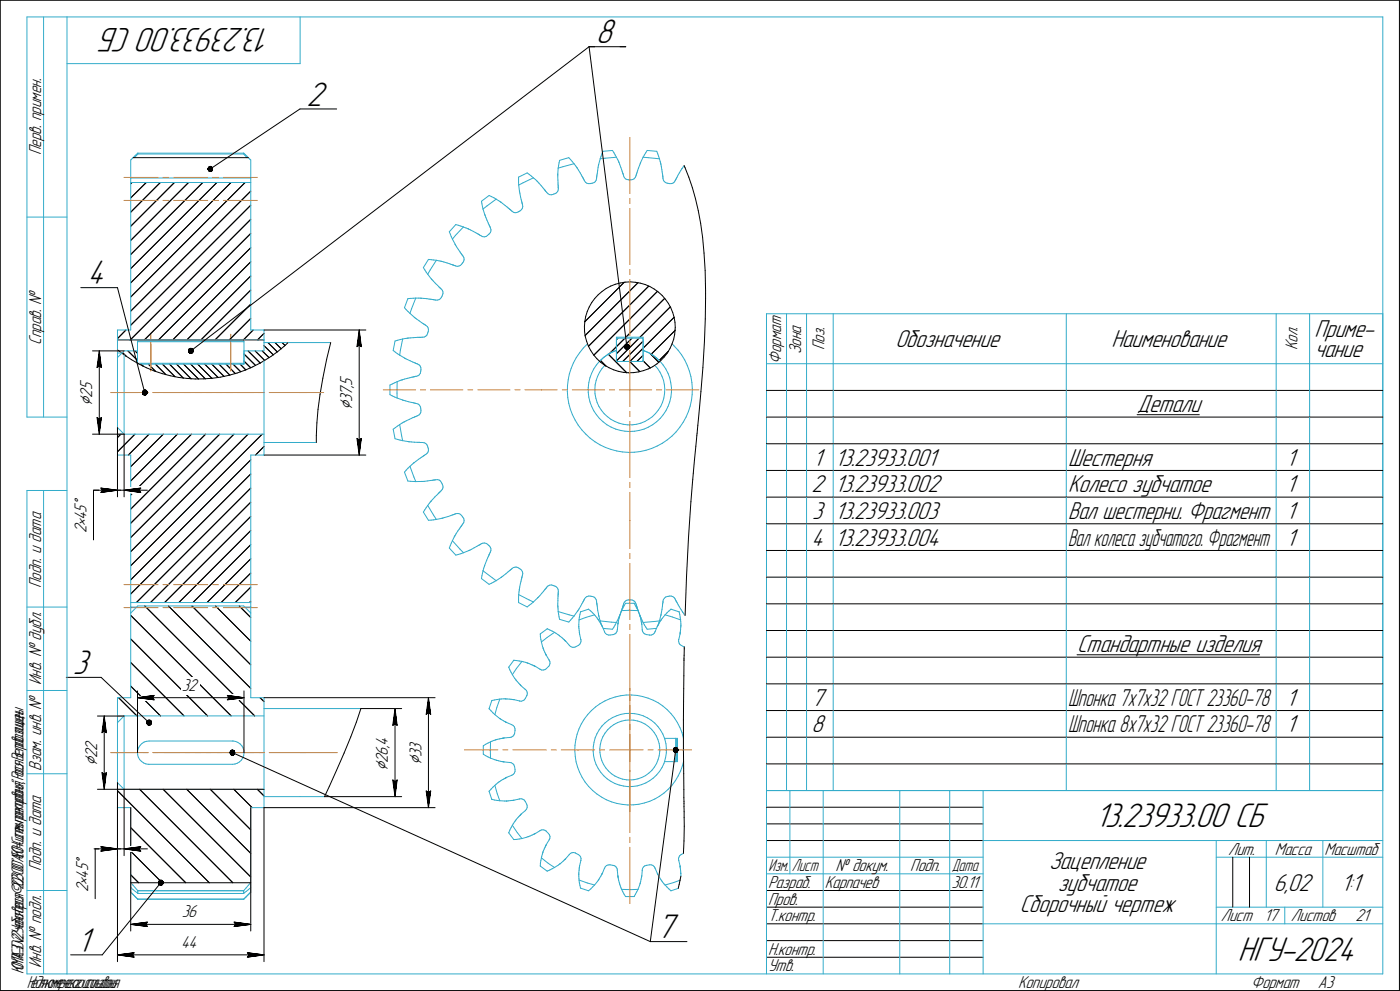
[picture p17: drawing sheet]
<svg xmlns="http://www.w3.org/2000/svg" width="420mm" height="297mm" viewBox="0 0 420 297" stroke-linecap="round" stroke-linejoin="round" font-family="sans-serif">
<defs><g id="words">
<g font-size="10.9">
<text x="81.5" y="8.5" transform="rotate(-180 81.5 8.5)">13.23933.00 СБ</text>
<text x="178.8" y="13">8</text>
<text x="92.1" y="31.7">2</text>
<text x="26.3" y="85.3">4</text>
<text x="21.9" y="202.1">3</text>
<text x="328.7" y="248.1">13.23933.00 СБ</text>
<text x="197.2" y="281.4">7</text>
<text x="23.2" y="285.4">1</text>
<text x="371.6" y="288.1">НГУ-2024</text>
</g>
<g font-size="7.8">
<text x="394.6" y="101.2">Приме-</text>
<text x="268.8" y="104.1">Обозначение</text>
<text x="333.6" y="104.1">Наименование</text>
<text x="394.6" y="107.1">чание</text>
<text x="341.4" y="123.6">Детали</text>
<text x="244.1" y="139.6">1</text>
<text x="250.6" y="139.6">13.23933.001</text>
<text x="320.6" y="139.6">Шестерня</text>
<text x="386.1" y="139.6">1</text>
<text x="243.6" y="147.6">2</text>
<text x="250.6" y="147.6">13.23933.002</text>
<text x="320.6" y="147.6">Колесо зубчатое</text>
<text x="386.1" y="147.6">1</text>
<text x="243.8" y="155.6">3</text>
<text x="250.6" y="155.6">13.23933.003</text>
<text x="386.1" y="155.6">1</text>
<text x="243.6" y="163.6">4</text>
<text x="250.6" y="163.6">13.23933.004</text>
<text x="386.1" y="163.6">1</text>
<text x="323.3" y="195.6">Стандартные изделия</text>
<text x="243.6" y="211.6">7</text>
<text x="386.1" y="211.6">1</text>
<text x="243.6" y="219.6">8</text>
<text x="386.1" y="219.6">1</text>
<text x="314.9" y="260.7">Зацепление</text>
<text x="317.5" y="267.1">зубчатое</text>
<text x="382.4" y="267.1">6,02</text>
<text x="402.5" y="267.1">1:1</text>
<text x="306.1" y="273.6">Сборочный чертеж</text>
</g>
<text font-size="7.7" x="320.6" y="155.6">Вал шестерни. Фрагмент</text>
<g font-size="7.6">
<text x="320.6" y="163.6">Вал колеса зубчатого. Фрагмент</text>
<text x="320.6" y="211.6">Шпонка 7х7х32 ГОСТ 23360-78</text>
<text x="320.6" y="219.6">Шпонка 8х7х32 ГОСТ 23360-78</text>
</g>
<g font-size="6">
<text x="27.7" y="121.7" transform="rotate(-90 27.7 121.7)">Ç</text>
<text x="105.7" y="123" transform="rotate(-90 105.7 123)">Ç</text>
<text x="26" y="151.8" transform="rotate(-90 26 151.8)">Å</text>
<text x="29.2" y="229.8" transform="rotate(-90 29.2 229.8)">Ç</text>
<text x="116.5" y="231.3" transform="rotate(-90 116.5 231.3)">Ç</text>
<text x="126.5" y="229.5" transform="rotate(-90 126.5 229.5)">Ç</text>
<text x="26.5" y="259.4" transform="rotate(-90 26.5 259.4)">Å</text>
</g>
<g font-size="5.5">
<text x="12.4" y="46.5" transform="rotate(-90 12.4 46.5)">Перв. примен.</text>
<text x="12.4" y="103.4" transform="rotate(-90 12.4 103.4)">Справ. !</text>
<text x="240.5" y="106.2" transform="rotate(-90 240.5 106.2)">Зона</text>
<text x="247.5" y="105" transform="rotate(-90 247.5 105)">Поз.</text>
<text x="389.5" y="105" transform="rotate(-90 389.5 105)">Кол.</text>
<text x="234.5" y="109.1" transform="rotate(-90 234.5 109.1)">Формат</text>
<text x="27.7" y="119.2" transform="rotate(-90 27.7 119.2)">2</text>
<text x="27.7" y="117" transform="rotate(-90 27.7 117)">5</text>
<text x="105.7" y="118.6" transform="rotate(-90 105.7 118.6)">7</text>
<text x="105.7" y="116.4" transform="rotate(-90 105.7 116.4)">,</text>
<text x="105.7" y="115.7" transform="rotate(-90 105.7 115.7)">5</text>
<text x="105.7" y="120.6" transform="rotate(-90 105.7 120.6)">3</text>
<text x="26" y="156" transform="rotate(-90 26 156)">4</text>
<text x="26" y="153.7" transform="rotate(-90 26 153.7)">5</text>
<text x="26" y="159.9" transform="rotate(-90 26 159.9)">2</text>
<text x="26" y="157.7" transform="rotate(-90 26 157.7)">•</text>
<text x="12.4" y="176.3" transform="rotate(-90 12.4 176.3)">Подп. и дата</text>
<text x="12.4" y="205.4" transform="rotate(-90 12.4 205.4)">Инв. ! дубл.</text>
<text x="54.5" y="207.2">32</text>
<text x="29.2" y="227.4" transform="rotate(-90 29.2 227.4)">2</text>
<text x="29.2" y="225.2" transform="rotate(-90 29.2 225.2)">2</text>
<text x="116.5" y="226.6" transform="rotate(-90 116.5 226.6)">6</text>
<text x="116.5" y="224.4" transform="rotate(-90 116.5 224.4)">,</text>
<text x="116.5" y="223.7" transform="rotate(-90 116.5 223.7)">4</text>
<text x="126.5" y="227.1" transform="rotate(-90 126.5 227.1)">3</text>
<text x="126.5" y="225.2" transform="rotate(-90 126.5 225.2)">3</text>
<text x="12.4" y="231.2" transform="rotate(-90 12.4 231.2)">Взам. инв. !</text>
<text x="116.5" y="228.9" transform="rotate(-90 116.5 228.9)">2</text>
<text x="368.7" y="256.4">Лит.</text>
<text x="382.7" y="256.4">Масса</text>
<text x="397.6" y="256.4">Масштаб</text>
<text x="12.4" y="261.3" transform="rotate(-90 12.4 261.3)">Подп. и дата</text>
<text x="26.5" y="263.5" transform="rotate(-90 26.5 263.5)">4</text>
<text x="26.5" y="261.3" transform="rotate(-90 26.5 261.3)">5</text>
<text x="250.8" y="261.4">! докум.</text>
<text x="273.2" y="261.4">Подп.</text>
<text x="26.5" y="267.5" transform="rotate(-90 26.5 267.5)">2</text>
<text x="26.5" y="265.3" transform="rotate(-90 26.5 265.3)">•</text>
<text x="230.6" y="266.4">Разраб.</text>
<text x="247.6" y="266.4">Карпачев</text>
<text x="285.6" y="266.4">30.11</text>
<text x="54.5" y="275.2">36</text>
<text x="230.6" y="271.4">Пров.</text>
<text x="230.6" y="276.4">Т.контр.</text>
<text x="366.5" y="276.4">Лист</text>
<text x="379.5" y="276.4">17</text>
<text x="387.5" y="276.4">Листов</text>
<text x="406.9" y="276.4">21</text>
<text x="54.4" y="284.3">44</text>
<text x="230.6" y="286.4">Н.контр.</text>
<text x="12.4" y="290.4" transform="rotate(-90 12.4 290.4)">Инв. ! подл.</text>
<text x="230.6" y="291.4">Утв.</text>
<text x="305.6" y="296.4">Копировал</text>
<text x="375.6" y="296.4">Формат</text>
<text x="395.6" y="296.4">A3</text>
</g>
<g font-size="5.4">
<text x="230.7" y="261.4">Изм.</text>
<text x="237.7" y="261.4">Лист</text>
<text x="285.7" y="261.4">Дата</text>
<text x="7.1" y="292.1" transform="rotate(-90 7.1 292.1)">КОМПАС-3Dv22Учебнаяверсия©2023ООО&quot;АСКОН-Системыпроектирования&quot;,Россия.Всеправазащищены.</text>
<text x="8.1" y="296.3">Недлякоммерческогоиспользования</text>
</g>
</g></defs>
<g fill="none" stroke="#33acca" stroke-width=".3">
<path d="M8.1 5.1v120zM8.1 5.1h12zM13.1 5.1v120zM20.1 5.1v287zM20.1 5.1h395zM20.1 19.1h70zM90.1 5.1v14zM415.1 5.1v287zM39.2 54.7h36.1zM39.2 54.7v44.3zM39.2 48v5.4zM39.2 53.4v.2z"/>
<path d="M39.2 53.6v1.1zM39.2 53.4h36.1zM39.2 48l.3-.2zM39.8 47.5l-.3 .3zM40 47.3l-.2 .2zM40.4 46.8l-.4 .5zM40.4 46.8l.5-.4zM40.7 46.9l-.4 .4zM40.9 46.4l.5-.5zM41 46.6l-.3 .3zM41.4 45.9h31.8zM41.4 46.2h31.8z"/>
<path d="M41.4 46.2l-.4 .4zM41.4 45.9h.1M41.4 46h.1M41.4 46.1h.1M73.2 46.2l.3 .4zM73.2 45.9l.4 .5zM73.2 46.2h.1M73.2 46.1h.1M73.2 46h.1M73.5 46.6l.3 .3zM73.6 46.4l.5 .4zM73.8 46.9l.4 .4z"/>
<path d="M74.1 46.8l.4 .5zM74.5 47.3l.3 .2zM74.8 47.5l.2 .3zM75 47.8l.3 .2zM75.3 54.7v44.3zM75.3 53.6v1.1zM75.3 53.4v.2zM75.3 48v5.4zM146.8 58.6l.7 .4zM147.5 59l.8 .3zM148.3 59.3l.6 .4zM148.9 59.7l.7 .5z"/>
<path d="M155.7 53.1l2.5-1.2zM155.7 53.1v.8zM155.7 53.9v.8zM155.7 54.7v.8zM155.7 55.5l.2 1.7zM155.7 55.5l1.3-.7zM155.9 57.2h.1M155.9 57.3h.1M156 57.4v.3zM156 57.7l.1 .4zM156.1 58.1l.2 1zM156.3 59.1l.2 .8z"/>
<path d="M156.5 59.9l.1 .5zM157 54.8l3.1-1.5zM158.2 51.9l.7 .4zM158.9 52.3l.6 .5zM159.5 52.8l.6 .5zM160.1 53.3l.6 .5zM160.7 53.8l.4 .4zM161.1 54.2l.1 .2zM161.3 54.4h.1M161.4 54.5h.1M161.4 54.5l.4 .4zM161.8 54.9l.7 .8z"/>
<path d="M162.5 55.7l.4 .5zM162.9 56.2l.3 .4zM163.2 56.6l.2 .2zM163.4 56.8l.1 .2zM163.5 57l.1 .1zM163.7 57.2h.1M163.7 57.3h.1M163.7 57.3l.1 .1zM163.8 57.4l.2 .2zM164 57.6l.2 .2zM164.2 57.8l.3 .3zM164.5 58.1l.5 .3z"/>
<path d="M165 58.4h.5zM165.5 58.4l.4-.1zM165.9 58.3l.4-.1zM166.3 58.2l.3-.1zM166.6 58.1l.4-.3zM167.4 57.4l-.4 .4zM167.4 52.2h.1M167.4 52.4v.2zM167.4 52.6v.4zM167.4 53l.1 1zM167.5 54v.9zM167.5 54.9v.5z"/>
<path d="M167.5 55.4l.1 .2zM167.6 57l-.2 .4zM167.6 50.4l-.2 1.8zM167.6 55.6h.1M167.6 55.8v.2zM167.6 56v.1zM167.6 56.1h.1M167.6 56.3v.2zM167.6 50.4l1.4-.4zM167.6 56.5v.5zM167.7 49.7l-.1 .7zM167.8 48.9l-.1 .8z"/>
<path d="M168 48.1l-.2 .8zM168 48.1l2.7-.8zM169 50l3.3-.9zM170.7 47.3l.6 .6zM171.3 47.9l.5 .6zM171.8 48.5l.5 .6zM172.3 49.1l.5 .6zM172.8 49.7l.3 .4zM173.1 50.1l.1 .2zM173.2 50.3l.1 .1zM173.3 50.5h.1M173.3 50.5l.3 .5z"/>
<path d="M173.6 51l.6 .9zM174.2 51.9l.3 .6zM174.5 52.5l.2 .4zM174.7 52.9l.2 .2zM174.9 53.1l.1 .2zM175 53.3v.1zM175.1 53.6h.1M175.1 53.6l.1 .2zM175.2 53.8l.1 .2zM175.3 54l.2 .2zM175.5 54.2l.2 .5zM175.7 54.7l.4 .2z"/>
<path d="M176.1 54.9l.5 .2zM176.6 55.1h.5zM177.1 55.1l.4-.1zM177.5 55l.3-.1zM177.8 54.9l.5-.1zM178.3 54.8l.4-.3zM178.9 54.1l-.2 .4zM179.1 53.3v.3zM179.1 53.6l-.2 .5zM179.1 53v.2zM179.1 53.2h.1M179.2 52.7h.1"/>
<path d="M179.2 52.8l-.1 .2zM179.2 52.5v.2zM179.3 52l-.1 .5zM179.4 51.1l-.1 .9zM179.5 50.2l-.1 .9zM179.6 49.7l-.1 .5zM179.7 49.5l-.1 .2zM179.7 49.3h.1M179.7 49.4h.1M180.2 47.6l-.5 1.7zM180.2 47.6l1.4-.1zM180.4 46.9l-.2 .7z"/>
<path d="M180.7 46.1l-.3 .8zM181 45.4l2.9-.3zM181 45.4l-.3 .7zM181.6 47.5l3.4-.3zM183.9 45.1l.4 .7zM184.3 45.8l.4 .7zM184.7 46.5l.3 .7zM185 47.2l.4 .7zM185.4 47.9l.2 .4zM185.6 48.3l.1 .2zM185.8 48.6h.1M185.8 48.7h.1"/>
<path d="M185.8 48.7l.2 .6zM186 49.3l.4 .9zM186.4 50.2l.2 .7zM186.6 50.9l.1 .4zM186.7 51.3l.1 .3zM186.8 51.6l.1 .2zM186.9 51.9h.1M187 52h.1M187 52.2h.1M187.1 52.3h.1M187.1 52.3l.1 .3zM187.2 52.6v.2z"/>
<path d="M187.2 52.8l.2 .5zM187.4 53.3l.3 .3zM187.7 53.6l.5 .2zM188.2 53.8l.5 .1zM188.7 53.9h.4zM189.1 53.9h.3zM189.4 53.9l.5-.1zM189.9 53.8l.4-.2zM190.7 53.3l-.4 .3zM190.9 52.8l-.2 .5zM191 52.6l-.1 .2zM191 52.5h.1"/>
<path d="M191.1 52.3l-.1 .2zM191.1 52.1v.2zM191.1 52h.1M191.2 51.8l-.1 .2zM191.3 51.3l-.1 .5zM191.6 50.5l-.3 .8zM192 49.6l-.4 .9zM192.2 49.1l-.2 .5zM192.2 48.9v.2zM192.3 48.8h.1M193 47.2l-.7 1.6zM193 47.2l1.5 .1z"/>
<path d="M193.4 46.5l-.4 .7zM193.8 45.8l-.4 .7zM194.3 45.1l-.5 .7zM194.3 45.1l2.8 .3zM194.5 47.3l3.5 .3zM197.1 45.4l.3 .7zM197.4 46.1l.3 .8zM197.7 46.9l.3 .7zM198 47.6l.2 .8zM198.2 48.4l.1 .5zM198.3 48.9v.2zM198.4 49.2h.1"/>
<path d="M198.4 49.3l.1 .6zM198.4 49.3h.1M198.5 49.9l.2 1zM198.7 50.9l.1 .7zM198.8 51.6v.4zM198.8 52l.1 .3zM198.9 52.3v.2zM199 52.9h.1M198.9 52.8h.1M198.9 52.7h.1M199 53v.3zM199 52.9v.1z"/>
<path d="M199 53.3v.3zM199 53.6l.1 .4zM199.1 54l.3 .4zM199.4 54.4l.4 .4zM199.8 54.8l.5 .1zM200.3 54.9l.3 .1zM200.6 55l.4 .1zM201 55.1h.5zM201.5 55.1l.5-.2zM202 54.9l.4-.2zM202.6 54.2l-.2 .5zM202.7 54l-.1 .2z"/>
<path d="M202.8 53.9l-.1 .1zM202.9 53.8l-.1 .1zM203 53.6l-.1 .2zM203.1 53.4l-.1 .2zM203.2 53.2l-.1 .2zM203.4 52.7l-.2 .5zM203.9 51.9l-.5 .8zM204.3 51.1l-.4 .8zM204.6 50.8l-.3 .3zM204.7 50.6l-.1 .2zM204.8 50.5h.1M204.7 50.5h.1"/>
<path d="M205.4 49.7l-.6 .8zM8.1 65.1h12zM128.6 77.8l-1.5 2.5zM128.6 77.8l.8 .1zM129.4 77.9l.8 .1zM130.2 78l.8 .1zM131 78.1l.8 .1zM131 78.1l-1.9 2.9zM131.8 78.2l.4 .1zM132.2 78.3l.3 .1zM132.6 78.4h.1M132.6 78.4l.6 .2z"/>
<path d="M133.2 78.6l1 .3zM134.2 78.9l.7 .2zM134.9 79.1l.4 .1zM134.9 69.5l.3 .7zM135.2 70.2l.3 .8zM135.3 79.2l.3 .1zM135.5 71l.3 .7zM135.6 79.3l.2 .1zM135.9 79.5h.1M135.8 71.7l.8 1.5zM136 79.5h.1M136.1 79.5h.1"/>
<path d="M136.1 79.5l.2 .1zM136.3 79.6l.3 .1zM136.6 79.7l.1 .1zM136.6 73.2h.1M136.6 73.3h.1M136.7 73.4l.1 .2zM136.7 79.8l.5 .1zM136.7 70.6l-.9 1.1zM136.8 73.6l.2 .4zM136.8 67.4l.8 .2zM136.8 67.4l-1.9 2.1zM137 74l.6 .8z"/>
<path d="M137.2 79.9l.6-.1zM137.6 74.8l.5 .8zM137.6 67.6l.7 .2zM137.8 79.8l.4-.2zM138.1 75.6l.2 .3zM138.2 79.6l.4-.4zM138.3 75.9l.2 .2zM138.3 67.8l.8 .3zM138.5 76.1l.1 .1zM138.6 76.2l.1 .2zM138.7 76.4l.1 .1zM138.8 76.5l.1 .2z"/>
<path d="M138.8 79l-.2 .2zM138.9 76.7l.1 .1zM139 76.8l.2 .5zM139 78.7l-.2 .3zM139.1 68.1l.8 .3zM139.1 68.1l-2.4 2.5zM139.2 77.3l.1 .5zM139.2 78.2l-.2 .5zM139.3 77.8l-.1 .4zM139.9 68.4l.4 .1zM140.3 68.5l.2 .1zM140.6 68.7h.1"/>
<path d="M140.7 68.7h.1M140.7 68.7l.5 .3zM141.2 69l.9 .4zM142.1 69.4l.6 .4zM142.7 69.8l.4 .2zM143.1 70l.3 .1zM143.4 70.1l.2 .1zM143.6 70.2l.1 .1zM143.8 70.4h.1M143.9 70.4h.1M143.9 70.4l.1 .1zM144 70.5l.3 .2z"/>
<path d="M144.3 70.7l.2 .1zM144.5 70.8l.4 .2zM144.5 60.4l.2 .7zM144.5 60.4l2.3-1.8zM144.7 61.1l.1 .8zM144.8 61.9l.2 .8zM144.9 71h.6zM145 62.7l.5 1.6zM145 62.7l1.2-.9zM145.5 71l.4-.1zM145.5 64.3h.1M145.5 64.4h.1"/>
<path d="M145.6 64.5l.1 .2zM145.7 64.7l.1 .5zM145.8 65.2l.4 .8zM145.9 70.9l.4-.3zM146.2 66l.4 .9zM146.2 61.8l2.7-2.1zM146.6 66.9l.1 .4zM146.6 70.4l.3-.3zM146.6 70.4l-.3 .2zM146.7 67.3l.2 .2zM146.9 67.5h.1M146.9 67.6l.1 .2z"/>
<path d="M147 67.8l.1 .2zM147.1 68h.1M147.1 68.1l.1 .2zM147.2 68.3l.2 .5zM147.2 69.8l-.3 .3zM147.4 68.8v.5zM147.4 69.3l-.2 .5zM149.6 60.2l.4 .2zM150 60.4l.2 .1zM150.3 60.6h.1M150.4 60.6h.1M150.4 60.6l.4 .4z"/>
<path d="M150.8 61l.8 .6zM151.6 61.6l.6 .5zM152.2 62.1l.3 .3zM152.5 62.4l.3 .2zM152.8 62.6l.2 .1zM153 62.8h.1M153.1 62.9h.1M153.2 62.9h.1M153.2 62.9l.1 .1zM153.3 63l.3 .2zM153.6 63.2l.1 .2zM153.7 63.4l.4 .3z"/>
<path d="M154.1 63.7l.5 .1zM154.6 63.8h.5zM155.1 63.8l.5-.3zM155.6 63.5l.3-.1zM155.9 63.4l.3-.2zM156.2 63.2l.3-.3zM156.6 60.4v.2zM156.6 60.6h.1M156.7 60.7v.3zM156.7 61h.1M156.8 61.1h.1M156.8 62.4l-.3 .5z"/>
<path d="M156.8 61.2v.2zM156.8 61.4l.1 .5zM156.9 61.9l-.1 .5zM35.3 99h3.9zM35.3 99v2.9zM75.3 99h3.9zM79.2 99v2.9zM121.4 92.3l.5 .6zM121.9 92.9l.6 .5zM122.4 89.6l.8-.1zM122.4 89.6l-1 2.7zM122.5 93.4l.6 .6z"/>
<path d="M123.1 94l1.3 1.2zM123.2 89.5h.8zM123.5 92.6l-.4 1.4zM124 89.5l.8-.1zM124.4 95.2h.1M124.5 95.2l.2 .2zM124.7 95.4l.4 .3zM124.8 89.4h.8zM124.8 89.4l-1.3 3.2zM125.1 95.7l.7 .5zM125.6 89.4h.5zM125.8 96.2l.8 .6z"/>
<path d="M126.1 89.4l.2 .1zM126.4 89.5h.1M126.5 89.5h.1M126.5 89.5h.6zM126.6 96.8l.4 .2zM127 97l.2 .2zM127.1 80.3l.4 .6zM127.1 89.5l1 .1zM127.2 97.2h.1M127.3 97.2l.1 .1zM127.4 97.3l.2 .1zM127.5 80.9l.4 .7z"/>
<path d="M127.6 97.4h.1M127.7 97.5l.1 .1zM127.8 97.6l.5 .3zM127.9 81.6l.5 .7zM128.1 89.6l.7 .1zM128.3 97.9l.2 .5zM128.4 82.3l1.1 1.4zM128.4 99.7v.3zM128.5 98.4l.1 .4zM128.6 99.4l-.2 .3zM128.6 98.8v.6zM128.8 89.7h.5z"/>
<path d="M129.1 81l-.7 1.3zM129.3 89.7l.3 .1zM129.5 83.7h.1M129.6 89.8h.2zM129.6 83.8l.2 .1zM129.8 83.9l.2 .4zM129.9 89.8h.1M130 89.9h.1M130.1 89.9h.1M130 84.3l.7 .7zM130.1 89.9h.2zM130.3 89.9l.3 .1z"/>
<path d="M130.6 90h.2zM130.7 85l.7 .6zM130.8 90h.5zM131.3 90l.5-.1zM131.4 85.6l.3 .3zM131.7 85.9l.1 .2zM131.8 89.9l.4-.3zM131.8 86.1l.2 .1zM132 86.2l.1 .2zM132.1 86.4h.1zM132.2 86.4l.1 .2zM132.3 86.6l.2 .1z"/>
<path d="M132.5 86.7l.3 .4zM132.5 89.2l-.3 .4zM132.7 88.9l-.2 .3zM132.8 88.5l-.1 .4zM132.8 87.1l.2 .4zM133 87.5v.6zM133 88.1l-.2 .4zM230.1 94.1v143zM230.1 94.1h185zM236.1 94.1v15zM242.1 94.1v15zM250.1 94.1v15z"/>
<path d="M320.1 94.1v15zM383.1 94.1v15zM393.1 94.1v15zM415.1 94.1v143zM35.3 101.9v3zM35.3 101.9h43.9zM35.3 104.9v1zM35.3 105.9v1.3zM35.3 105.9h1.3zM35.3 107.2v10.5zM35.3 117.7v10.5zM36.6 105.9l-1.3 1.3z"/>
<path d="M37.3 105.2l-.7 .7zM37.3 105.2h4zM37.3 106.4v11.3zM37.3 117.7v12.5zM41.3 102.5v6.4zM41.3 102.5h4zM41.3 105.2v3.7zM41.4 109h3.9zM41.5 102.2l-.2 .3zM41.5 102.2h3.8zM41.8 109.2h3.5zM45.3 102.5h24z"/>
<path d="M45.3 109h24zM45.3 109.2h24zM45.3 102.2h24zM69.3 102.2h3.7zM69.3 109h3.9zM69.3 102.5h3.9zM69.3 109.2h3.7zM73 102.2l.2 .3zM73 109.2h.2zM73.2 102.5v6.5zM73.2 109l-.2 .2zM73.2 105.2h6z"/>
<path d="M73.2 105.2v4zM79.2 101.9v.8zM79.2 102.7h7.3zM79.2 102.7v2.5zM79.2 108.2v24.5zM86.5 102.7h3.5zM90 102.7h9.2zM117.1 115.5v2.9zM117.1 118.4l.7 .3zM117.1 115.5l.7-.4zM117.8 118.7l.7 .4zM117.8 115.1l.7-.3z"/>
<path d="M118 105.1l.7 .5zM118.5 119.1l.7 .3zM118.5 114.8l.7-.3zM118.6 102.3l.7-.2zM118.6 102.3l-.6 2.8zM118.7 105.6l.6 .5zM119.2 117.9v1.5zM119.2 114.5l.8-.3zM119.2 119.4l1.7 .6zM119.2 114.5v3.4zM119.3 102.1l.8-.2zM119.3 106.1l.7 .4z"/>
<path d="M120 106.5l1.5 .9zM120 114.2l.4-.2zM120.1 101.9l.8-.2zM120.2 105.1l-.2 1.4zM120.4 114h.2zM120.7 113.9h.1M120.8 113.9h.1M120.8 113.9l.6-.2zM120.9 101.7l.8-.2zM120.9 120h.1M120.9 101.7l-.7 3.4zM121.4 113.7l1-.2z"/>
<path d="M121.5 107.4h.1M121.6 107.5l.2 .1zM121.7 101.5h.4zM121.8 107.6l.5 .2zM122.1 101.5l.2-.1zM122.3 107.8l.8 .4zM122.5 101.4h.1M122.4 113.5l.7-.2zM122.5 101.4l.6-.1zM123.1 113.3l.4-.1zM123.1 108.2l.8 .4zM123.1 101.3h1.1z"/>
<path d="M123.5 113.2l.3-.1zM123.8 113.1h.2zM123.9 108.6l.4 .2zM124 113.1l.2-.1zM124.2 101.3l.6-.1zM124.2 113h.1M124.4 113h.1M124.3 108.8h.3zM124.5 112.9h.1M124.5 112.9h.3zM124.6 108.8h.1M124.7 108.9l.2 .1z"/>
<path d="M124.8 112.9h.2zM124.8 101.2h.5zM124.9 109l.2 .1zM125 112.9l.5-.2zM125.1 109.1h.1M125.2 109.1l.1 .1zM125.3 101.2h.3zM125.3 109.2l.5 .2zM125.5 112.7l.4-.3zM125.6 101.2h.2zM125.8 101.2h.2zM125.8 109.4l.4 .4z"/>
<path d="M126.1 101.2h.1M126.2 101.2h.1M126.2 109.8l.1 .5zM126.2 112l-.3 .4zM126.3 101.2h.1M126.3 111.5l-.1 .5zM126.3 101.2l.4-.1zM126.3 110.3l.1 .5zM126.3 111.1v.4zM126.4 110.8l-.1 .3zM126.7 101.1h.2zM126.9 101.1h.4z"/>
<path d="M127.3 101.1l.5-.3zM128.1 100.5l-.3 .3zM128.4 100l-.3 .5zM170.3 117.5l.1 1.8zM170.3 115.7v1.8zM170.4 119.3l.3 1.7zM170.6 113.9l-.3 1.8zM170.9 112.2l-.3 1.7zM171.4 110.5l-.5 1.7zM172.1 108.8l-.7 1.7zM173 107.3l-.9 1.5zM174 105.8l-1 1.5z"/>
<path d="M175.1 104.4l-1.1 1.4zM176.4 103.1l-1.3 1.3zM176.6 116.2v1.4zM176.6 117.6l.1 1.5zM176.7 114.8l-.1 1.4zM176.7 119.1l.4 1.4zM177.1 113.3l-.4 1.5zM177.6 112l-.5 1.3zM178.2 110.7l-.6 1.3zM178.6 116.8v1.3zM178.6 118.1l.3 1.3zM178.6 115.4v1.4z"/>
<path d="M178.9 119.4l.3 1.3zM178.9 114.1l-.3 1.3zM179 109.5l-.8 1.2zM179.4 112.9l-.5 1.2zM180 108.3l-1 1.2zM180 111.7l-.6 1.2zM180 108.3l.2-.1zM180.2 108.2l1-1zM180.7 110.6l-.7 1.1zM181.2 107.2l1.2-.9zM181.6 109.6l-.9 1zM182.4 106.3l1.3-.7z"/>
<path d="M183.7 105.6l1.3-.5zM185 101.7v6.5zM185 101.7l.3-.3zM185 108.2l.3 .2zM185 101.1v4zM185 101.1h8zM185 108.4h8zM185 105.1v3.3zM185.3 108.4h7.5zM185.3 101.4h7.5zM192.8 101.4l.2 .3zM192.8 108.4l.2-.2z"/>
<path d="M193 101.7v6.5zM193 101.1v4zM193 105.1l.3 .1zM193 105.1v3.3zM193.3 105.2l1.3 .5zM194.6 105.7l1.3 .8zM195.9 106.5l1.2 .9zM196.6 109.6l.8 .9zM197.1 107.4l1 .9zM197.4 110.5l.7 1.1zM198.1 108.3l1 1.2zM198.1 111.6l.6 1.3z"/>
<path d="M198.7 112.9l.5 1.2zM199.1 109.5l.8 1.2zM199.2 114.1l.2 1.3zM199.3 119.4l-.4 1.2zM199.4 115.4l.2 1.3zM199.5 118.1l-.2 1.3zM199.6 116.7l-.1 1.4zM199.9 110.7l.6 1.3zM200.5 112l.5 1.3zM201 113.3l.3 1.5zM201.3 114.8l.2 1.4zM201.4 119.1l-.4 1.4z"/>
<path d="M201.5 117.6l-.1 1.5zM201.5 116.2v1.4zM201.8 103.1l.5 .6zM202.3 103.7l1.2 1.3zM203.5 105l1.1 1.4zM204.6 106.4l.9 1.5zM205.5 107.9l.8 1.7zM206.3 109.6l.6 1.7zM206.9 111.3l.5 1.6zM207.4 112.9l.3 1.8zM207.7 114.7l.1 1.8zM207.8 118.3l-.2 1.8z"/>
<path d="M207.8 116.5v1.8zM230.1 109.1h185zM236.1 109.1v8zM236.1 117.1v8zM242.1 109.1v8zM242.1 117.1v8zM250.1 109.1v8zM250.1 117.1v8zM320.1 109.1v8zM320.1 117.1v8zM383.1 109.1v8zM383.1 117.1v8z"/>
<path d="M393.1 109.1v8zM393.1 117.1v8zM8.1 125.1h12zM35.3 136.5h3.9zM35.3 130.2v6.3zM35.3 130.2h2zM35.3 128.2v2zM35.3 128.2l2 2zM37.3 130.2h41.9zM39.2 136.5v44.2zM75.3 136.5v44.2zM75.3 136.5h3.9z"/>
<path d="M79.2 132.7v3.8zM79.2 132.7h10.8zM90 132.7h5zM118 128.7l.7-.4zM118 128.7l.6 2.9zM118.6 131.6l.7 .2zM118.7 128.3l.6-.5zM119.3 131.8l.8 .2zM119.3 127.8l.7-.5zM120 127.3l.6-.4zM120 127.3l.6 3.4zM120.1 132l.8 .2z"/>
<path d="M120.6 130.7l.3 1.5zM120.6 126.9l.4-.2zM120.9 132.2l1.7 .3zM121 126.7l.2-.1zM121 120.1h.2zM121.2 126.6l.2-.1zM121.2 120.1l.5 .1zM121.4 126.5h.1M121.4 126.5l.6-.3zM121.7 120.2l.9 .3zM122 126.2l.9-.4zM122.6 120.5l.9 .2z"/>
<path d="M122.6 132.5h.1M122.8 132.5h.2zM122.9 125.8l.6-.3zM123 132.5h.4zM123.1 139.9l.6-.6zM123.1 139.9l1.1 3.2zM123.4 132.5l1 .1zM123.5 125.5l.4-.2zM123.5 120.7l.5 .1zM123.7 139.3l.3-.3zM123.9 125.3l.3-.1zM124 120.8h.2z"/>
<path d="M124.2 120.8h.1M124.2 138.9l.1-.1zM124.2 138.9l-.2 .1zM124.2 125.2l.2-.1zM124.3 120.9h.2zM124.3 138.8h.1M124.3 138.8l.5-.4zM124.4 125.1l.1-.1zM124.4 132.6l.9 .1zM124.5 120.9h.2zM124.6 125h.1M124.7 124.9h.1"/>
<path d="M124.7 120.9h.1M124.7 124.9h.2zM124.8 121h.2zM124.8 138.4l.8-.6zM124.9 124.9l.3-.1zM125 121l.5 .2zM125.2 124.8l.1-.1zM125.3 132.7h.5zM125.3 124.7l.5-.2zM125.5 121.2l.4 .3zM125.6 137.8l.6-.4zM125.8 132.7h.2z"/>
<path d="M125.9 121.5l.3 .4zM126 132.7h.2zM126.1 124.1l-.3 .4zM126.2 121.9l.1 .5zM126.2 132.7h.2zM126.2 137.4l.4-.3zM126.3 122.4v.3zM126.3 123.6l-.2 .5zM126.3 122.7l.1 .4zM126.4 123.1l-.1 .5zM126.4 132.7h.1zM126.5 132.7h.1"/>
<path d="M126.6 137.1l.2-.2zM126.7 132.7h.2zM126.8 136.9l.2-.1zM126.9 132.7l.4 .1zM127 136.8l.1-.1zM127.2 136.7h.1M127.3 136.6l.1-.1zM127.3 136.6h.1M127.3 132.8l.5 .2zM127.4 136.5l.3-.1zM127.7 136.4l.1-.1zM127.8 133l.3 .4z"/>
<path d="M127.8 136.3l.4-.4zM128.1 133.4l.3 .4zM128.4 133.8v.4zM128.4 134.2l.2 .3zM128.5 135.5l-.3 .4zM128.6 134.5v.5zM128.6 135l-.1 .5zM170.7 121l.5 1.7zM171.2 122.7l.6 1.7zM171.8 124.4l.8 1.6zM172.6 126l1 1.5zM173.6 127.5l1 1.4z"/>
<path d="M174.6 128.9l1.3 1.3zM175.9 130.2l1.3 1.2zM177.1 120.5l.5 1.4zM177.2 131.4l1.4 1.1zM177.6 121.9l.6 1.3zM178.2 123.2l.8 1.2zM178.6 132.5l1.5 .9zM179 124.4l1 1.1zM179.2 120.7l.6 1.2zM179.8 121.9l.7 1.1zM180 125.5l1 1zM180.1 133.4l1.6 .8z"/>
<path d="M180.5 123l.9 1.1zM181 126.5l1.2 .9zM181.4 124.1l.9 .9zM181.7 134.2l1.7 .6zM182.2 127.4l1.2 .7zM182.3 125l1.1 .8zM183.4 134.8l1.7 .5zM183.4 125.8l1.2 .6zM183.4 128.1l1.4 .6zM184.6 126.4l1.2 .5zM184.8 128.7l1.4 .4zM185.1 135.3l1.8 .3z"/>
<path d="M185.8 126.9l1.3 .4zM186.2 129.1l1.4 .2zM186.9 135.6l1.7 .1zM187.1 127.3l1.3 .1zM187.6 129.3l1.5 .1zM188.4 127.4h1.3zM188.6 135.7l1.8-.1zM189.1 129.4l1.4-.1zM189.7 127.4l1.4-.1zM190.4 135.6l1.8-.2zM190.5 129.3l1.4-.2zM191.1 127.3l1.3-.4z"/>
<path d="M191.9 129.1l1.4-.4zM192.2 135.4l1.7-.4zM192.4 126.9l1.2-.5zM193.3 128.7l1.3-.6zM193.6 126.4l1.1-.7zM193.9 135l1.7-.5zM194.6 128.1l1.3-.7zM194.7 125.7l1.1-.7zM195.6 134.5l1.7-.7zM195.8 125l1-1zM195.9 127.4l1.2-.9zM197.1 126.5l1.1-1z"/>
<path d="M197.3 133.8l1.5-.9zM197.6 123l-.8 1zM198.3 121.9l-.7 1.1zM198.8 132.9l1.5-1zM198.9 120.6l-.6 1.3zM199.1 124.4l-.9 1.1zM199.9 123.2l-.8 1.2zM200.3 131.9l1.4-1.1zM200.5 121.9l-.6 1.3zM201 120.5l-.5 1.4zM201.7 130.8l1.2-1.3zM204 128.1l-1.1 1.4z"/>
<path d="M205.1 126.7l-1.1 1.4zM205.9 125.1l-.8 1.6zM206.6 123.5l-.7 1.6zM207.2 121.8l-.6 1.7zM207.6 120.1l-.4 1.7zM236.1 125.1v8zM236.1 133.1v8zM242.1 125.1v8zM242.1 133.1v8zM250.1 125.1v8zM250.1 133.1v8zM320.1 125.1v8z"/>
<path d="M320.1 133.1v8zM383.1 125.1v8zM383.1 133.1v8zM393.1 125.1v8zM393.1 133.1v8zM8.1 147.1v145zM8.1 147.1h12zM13.1 147.1v145zM121.4 141.6l1 2.7zM121.9 141l-.5 .6zM122.4 144.3l.8 .1zM122.5 140.4l.6-.5z"/>
<path d="M122.5 140.4l-.6 .6zM123.2 144.4h.8zM124 144.4h.8zM124.2 143.1l.6 1.3zM124.8 144.4h1.8zM126.6 144.4h.1M126.7 144.4h.3zM127 144.4h.5zM127.1 153.6l1.5 2.4zM127.5 144.4l.9-.2zM127.5 152.9l-.4 .7zM127.9 152.3l-.4 .6z"/>
<path d="M128.4 144.2l.9-.1zM128.4 151.6l-.5 .7zM128.4 151.6l1.8 3zM128.6 156h.8zM128.9 151l-.5 .6zM129.2 150.6l-.3 .4zM129.3 144.1h.5zM129.3 150.4l-.1 .2zM129.4 150.3h.1M129.4 156l.8-.1zM129.8 144.1l.2-.1zM129.8 149.8l-.4 .5z"/>
<path d="M130 144h.1M130.1 144h.2zM130.2 154.6l.8 1.2zM130.2 155.9l.8-.1zM130.3 144l.2-.1zM130.5 143.9h.1M130.5 149.1l.5-.5zM130.5 149.1l-.7 .7zM130.6 143.9h.2zM130.8 143.9l.5-.1zM131 155.8l1.7-.4zM131.3 143.8l.5 .2z"/>
<path d="M131.4 148.3l-.4 .3zM131.6 148l-.2 .3zM131.7 147.9l.1-.1zM131.7 147.9l-.1 .1zM131.8 144l.4 .3zM131.9 147.7h.1M132 147.6l.1-.1zM132 147.6h.1M132.2 144.3l.3 .4zM132.3 147.3l-.2 .2zM132.5 147.2l-.2 .1zM132.5 144.7l.2 .3z"/>
<path d="M132.7 155.4h.1M132.7 145l.1 .3zM132.8 155.4h.1M132.8 146.8l-.3 .4zM132.8 145.3l.2 .5zM132.8 155.4l.3-.1zM133 145.8v.5zM133 146.3l-.2 .5zM133.1 155.3l.4-.1zM133.5 155.2l1-.3zM134.5 154.9l.8-.3zM135.3 154.6l.4-.1z"/>
<path d="M135.7 154.5l.3-.1zM136 154.4h.1M136.1 154.3h.2zM136.3 154.3l.1-.1zM136.4 154.2h.1M136.6 154.2l.1-.1zM136.7 154.1l.5-.1zM137.2 154l.6 .1zM137.4 159.3l-.5 .8zM137.8 154.1l.4 .2zM137.8 158.7l-.4 .6zM138.1 158.3l-.3 .4z"/>
<path d="M138.2 154.3l.4 .3zM138.3 158.1l-.2 .2zM138.4 157.9l-.1 .2zM138.5 157.8l-.1 .1zM138.6 157.6h.1M138.5 157.7h.1M138.6 154.6l.2 .3zM138.7 157.5l-.1 .1zM138.8 154.9l.2 .3zM138.9 157.2l-.2 .3zM139 155.2l.2 .4zM139 157.1l-.1 .1z"/>
<path d="M139.2 155.6l.1 .5zM139.2 156.6l-.2 .5zM139.3 156.1l-.1 .5zM236.1 141.1v8zM236.1 149.1v8zM236.1 157.1v8zM242.1 141.1v8zM242.1 149.1v8zM242.1 157.1v8zM250.1 141.1v8zM250.1 149.1v8zM250.1 157.1v8z"/>
<path d="M320.1 141.1v8zM320.1 149.1v8zM320.1 157.1v8zM383.1 141.1v8zM383.1 149.1v8zM383.1 157.1v8zM393.1 141.1v8zM393.1 149.1v8zM393.1 157.1v8zM134.9 164.4l1.9 2.1zM135.2 163.6l-.3 .8zM135.5 162.9l-.3 .7z"/>
<path d="M135.8 162.2l2.3 2.5zM135.8 162.2l-.3 .7zM136.1 161.5l-.3 .7zM136.4 161l-.3 .5zM136.5 160.8l-.1 .2zM136.5 160.7h.1M136.6 160.7h.1M136.8 166.5l.8-.2zM136.9 160.1l-.3 .6zM137.6 166.3l.7-.2zM138.1 164.7l1 1.1zM138.3 166.1l.8-.3z"/>
<path d="M139.1 165.8l1.6-.7zM140.7 165.1h.1M140.8 165.1h.1M140.9 165.1l.2-.1zM141.1 165l.4-.2zM141.5 164.8l.8-.5zM142.3 164.3l.8-.4zM143.1 163.9l.5-.3zM143.6 163.6l.2-.1zM143.8 163.5h.1M143.8 163.4h.3zM144.1 163.4l.1-.1z"/>
<path d="M144.2 163.3l.1-.1zM144.3 163.2l.2-.1zM144.5 163.1l.4-.2zM144.5 173.5l2.3 1.8zM144.7 172.7l-.2 .8zM144.8 172l-.1 .7zM144.9 162.9h.6zM145 171.2l-.2 .8zM145 171.2l2.7 2.1zM145.2 170.4l-.2 .8zM145.4 170l-.2 .4zM145.5 162.9l.4 .1z"/>
<path d="M145.5 169.6h.1M145.5 169.7l-.1 .3zM145.5 169.5h.1M145.7 169l-.2 .5zM145.9 163l.4 .2zM146.1 168l-.4 1zM146.3 163.2l.3 .3zM146.3 167.4l-.2 .6zM146.6 167l-.3 .4zM146.6 163.5l.3 .2zM146.7 166.7l-.1 .3zM146.8 166.5l-.1 .2z"/>
<path d="M146.8 166.4h.1M146.8 175.3l.7-.4zM146.9 163.7l.3 .4zM146.9 166.3h.1M146.9 166.2h.1M147 166l-.1 .2zM147.1 165.7l-.1 .3zM147.2 164.1l.2 .5zM147.2 165.6l-.1 .1zM147.4 164.6v.5zM147.4 165.1l-.2 .5zM147.5 174.9l.8-.4z"/>
<path d="M147.7 173.3l1.2 .9zM148.3 174.5l.6-.3zM148.9 174.2l1.5-1zM150.4 173.2h.1M150.5 173.1h.1M150.5 173.1l.2-.2zM150.7 172.9l.4-.2zM151.1 172.7l.7-.6zM151.8 172.1l.7-.6zM152.5 171.5l.4-.3zM152.9 171.2l.2-.1zM153.1 171.1h.1"/>
<path d="M153.2 171l.1-.2zM153.3 170.8l.2-.1zM153.5 170.7l.1-.1zM153.7 170.5l-.1 .1zM153.7 170.5l.4-.3zM154.1 170.2l.5-.1zM154.6 170.1h.5zM155.1 170.1l.5 .2zM155.6 170.3l.3 .2zM155.7 179.2v.7zM155.7 179.9v.8zM155.7 178.4v.8z"/>
<path d="M155.7 178.4l3.1 1.5zM155.8 177.5l-.1 .9zM155.9 170.5l.3 .2zM155.9 176.8v.3zM155.9 177.1l-.1 .4zM155.9 176.7h.1M156 176.1l-.1 .6zM156.2 170.7l.3 .3zM156.2 175l-.2 1.1zM156.4 174.4l-.2 .6zM156.5 173.9l-.1 .5zM156.5 173.7v.2z"/>
<path d="M156.5 171l.3 .4zM156.6 173.4l-.1 .3zM156.6 173.2h.1M156.6 173.3h.1M156.7 173.1h.1M156.7 172.9v.2zM156.8 172.6l-.1 .3zM156.8 171.4l.1 .6zM156.8 172.4v.2zM156.9 172l-.1 .4zM158.8 179.9l1.3 .7zM161.4 179.3h.1"/>
<path d="M161.7 179l-.2 .2zM161.7 179l.3-.3zM162.6 178l-.6 .7zM163.2 177.3l-.6 .7zM163.5 176.9l-.3 .4zM163.6 176.7l-.1 .2zM163.6 176.7h.1M163.7 176.7l.2-.2zM164 176.4l-.1 .1zM164 176.2v.2zM164.2 176.1l.3-.4zM164.2 176.1l-.2 .1z"/>
<path d="M164.5 175.7l.5-.2zM165 175.5l.5-.1zM165.5 175.4l.4 .2zM165.9 175.6l.4 .1zM166.3 175.7l.3 .1zM166.6 175.8l.4 .3zM167 176.1l.4 .3zM167.4 176.4l.2 .5zM167.5 179.4v.7zM167.5 178.4v.2zM167.5 178.6v.3zM167.5 178.9v.5z"/>
<path d="M167.6 176.9v.5zM167.6 177.6v.3zM167.6 177.9v.2zM167.6 178.1h.1M167.6 178.2h.1M167.6 178.3h.1M167.6 177.4v.2zM175.3 180l-.1 .1zM175.3 180h.1M175.5 179.6l-.2 .2zM175.7 179.2l-.2 .4zM175.7 179.2l.4-.3z"/>
<path d="M176.1 178.9l.5-.1zM176.6 178.8h.5zM177.1 178.8l.4 .1zM177.5 178.9h.3zM177.8 178.9l.5 .2zM178.3 179.1l.4 .3zM178.7 179.4l.2 .4zM178.9 179.8l.2 .5zM188.7 179.9h.4zM189.1 179.9h.3zM189.4 179.9l.5 .1zM199.1 179.8l-.1 .5z"/>
<path d="M199.4 179.4l-.3 .4zM199.4 179.4l.4-.3zM199.8 179.1l.5-.2zM200.3 178.9h.3zM200.6 178.9l.4-.1zM201 178.8h.5zM201.5 178.8l.5 .1zM202 178.9l.4 .3zM202.4 179.2l.2 .4zM202.6 179.6l.1 .2zM202.7 179.8l.2 .3zM236.1 165.1v8z"/>
<path d="M236.1 173.1v8zM242.1 165.1v8zM242.1 173.1v8zM250.1 165.1v8zM250.1 173.1v8zM320.1 165.1v8zM320.1 173.1v8zM383.1 165.1v8zM383.1 173.1v8zM393.1 165.1v8zM393.1 173.1v8zM8.1 182.1h12z"/>
<path d="M39.2 183.9l2.2-2.2zM39.2 183.9v25.4zM39.2 180.7h36.1zM39.2 181.9v.2zM39.2 182.1h1.8zM39.2 180.7v1.2zM39.2 182.1v1.8zM41.4 181.7h31.8zM73.2 181.7l2.1 2.2zM73.5 182.1h1.8zM75.3 183.9v25.4zM75.3 181.9v.2z"/>
<path d="M75.3 182.1v1.8zM75.3 180.7v1.2zM154.2 198l-1.5 2.1zM154.3 198h.1M154.3 198l.8 .1zM155.1 198.1l.8 .1zM155.7 180.7l2.5 1.3zM155.9 198.2l.8 .2zM156.7 198.4l.4 .1zM156.7 198.4l-1.7 2.1zM157.1 198.5l.7 .2zM157.8 198.7l.4 .1z"/>
<path d="M158.2 198.8h.1zM158.2 182l.7-.5zM158.4 198.9h.1M158.5 198.9h.1M158.5 198.9l.3 .1zM158.8 199l.5 .3zM158.9 181.5l.6-.4zM159.3 199.3l.4 .1zM159.5 181.1l.6-.5zM159.7 199.4l.3 .1zM160 199.5l.1 .1zM160.2 199.6h.1"/>
<path d="M160.1 180.6l1.3-1.3zM160.3 199.7h.1M160.4 199.7h.1M160.5 199.8h.1M160.5 199.8l.2 .1zM160.7 199.9h.1M160.7 199.9l1.4 .8zM162.2 190.2v.8zM162.2 190.1l2.1-1.5zM162.2 190.1h.1M162.2 191l.1 .8zM162.3 191.8l.2 .7z"/>
<path d="M162.5 192.5l.4 1.4zM162.5 192.5l1.8-1.3zM162.9 193.9l.1 .5zM163 194.4h.1M163.1 194.5v.1zM163.1 194.6l.1 .4zM163.2 195l.3 .6zM163.5 195.6l.2 .4zM163.7 196l.1 .2zM163.8 196.2h.1M163.8 196.3h.1M163.9 196.3h.1"/>
<path d="M163.9 196.4h.1M164 196.6h.1M164 196.6l.8 1.4zM164.3 191.2l2.2-1.5zM164.3 188.6h.1M164.3 188.6l.7 .3zM164.7 199.9h.1M164.6 199.9l-.6 .6zM164.8 198h.1M164.8 198l.3 .4zM165 199.4l-.3 .5zM165 188.9l.7 .4z"/>
<path d="M165.1 198.4v.5zM165.1 198.9l-.1 .5zM165.7 189.3l.8 .4zM166.5 189.7l.4 .2zM166.9 189.9l.6 .4zM167.4 181.1v.6zM167.4 181.7h.1M167.5 190.3l.3 .2zM167.5 180.1l-.1 1zM167.5 181.8h.1M167.5 181.9v.3zM167.5 182.2v.4z"/>
<path d="M167.5 182.6l.1 .8zM167.6 183.4l3.3 1zM167.6 183.4l.1 .8zM167.7 184.2l.1 .8zM167.8 190.5l.1 .1zM167.8 185l.2 .8zM167.9 190.7h.1M168 190.7h.1M168 190.7l.3 .2zM168 185.8l2.7 .8zM168.3 190.9l.4 .4zM168.7 191.3l.3 .3z"/>
<path d="M169 191.6l.2 .2zM169.2 191.8l.2 .1zM169.5 192h.1M169.5 192.1h.1M169.6 192.2h.1M169.7 192.2h.1M169.7 192.2l.1 .1zM169.8 192.3h.1M169.8 192.3l1.1 1.2zM170.9 184.4l1.4 .4zM170.9 193.6h.1M170.9 193.6l.4 .3z"/>
<path d="M171.3 186l-.6 .6zM171.3 193.9l.5 .2zM171.8 194.1h.5zM171.8 185.4l-.5 .6zM172.3 194.1l.5-.1zM172.3 184.8l-.5 .6zM172.8 194l.8-.4zM173.3 183.3l-1 1.5zM173.3 183.3h.1M173.4 183.3h.1M173.7 193.5h.1M173.6 183l-.2 .2z"/>
<path d="M173.7 193.5l.3-.3zM173.7 187.4v.4zM173.7 187.8h.1M173.7 187.9h.1M173.7 188v.1zM173.7 188.1l.1 .4zM173.8 188.5l.1 .6zM173.8 185.9l-.1 1.5zM173.8 185.9l2.1-.7zM173.8 182.6l-.2 .4zM173.9 189.1v.5zM173.9 189.6v.1z"/>
<path d="M173.9 189.7h.1M173.9 185.1l-.1 .8zM173.9 189.9h.1M173.9 190h.1M173.9 190.1h.1M174 190.2l.3 1.6zM174 190.2h.1M174.1 184.3l-.2 .8zM174.2 183.6l-.1 .7zM174.2 183.5l2.5-.8zM174.2 183.5h.1M174.3 192.8l-.3 .4z"/>
<path d="M174.3 181.8l-.5 .8zM174.3 191.8h.1M174.4 191.8v.5zM174.4 192.3l-.1 .5zM174.7 181l-.4 .8zM175 180.6l-.3 .4zM175 180.4v.2zM175 180.4h.1M175.2 180.1l-.1 .2zM175.9 185.2l2.6-.8zM176.7 182.8h.1M176.7 182.8l.6 .5z"/>
<path d="M177.3 183.3l.6 .5zM177.9 183.8l.6 .6zM178.5 184.4l.3 .4zM178.8 184.8l.4 .5zM179.1 180.5v.3zM179.1 180.3v.2zM179.1 180.8h.1M179.2 181h.1M179.2 181.1h.1M179.2 181.2v.2zM179.2 181.4v.2zM179.2 185.3l.2 .3z"/>
<path d="M179.2 181.6l.1 .3zM179.3 181.9v.4zM179.3 182.3l.1 .7zM179.4 185.6l.1 .2zM179.4 183l.2 1zM179.6 185.8h.1M179.6 185.9h.1M179.6 185.9l.2 .3zM179.6 184l.1 .6zM179.7 184.6h.1M179.7 184.7h.1M179.7 184.8l.1 .2z"/>
<path d="M179.8 186.2l.3 .5zM179.8 185l.1 .5zM179.9 185.5l.3 .7zM180.1 186.7l.2 .3zM180.2 186.2l.1 .5zM180.2 186.2l3.4 .4zM180.3 187l.2 .3zM180.3 186.7l.2 .5zM180.5 187.3l.1 .2zM180.5 187.2l.1 .4zM180.6 187.5h.1M180.6 187.6h.1"/>
<path d="M180.7 187.7h.1M180.8 187.8h.1M180.8 187.8v.2zM180.8 188l.7 1.5zM180.8 188h.1M181.1 188.5l2.8 .2zM181.5 189.6l.2 .4zM181.5 189.6h.1M181.7 190l.5 .3zM182.2 190.3l.4 .2zM182.6 190.5h.5zM183.1 190.5l.9-.2z"/>
<path d="M183.6 186.6l1.4 .1zM184.1 190.3h.1M184.1 190.3l.5-.2zM184.3 188.1l-.4 .6zM184.6 190.1l.4-.3zM184.7 187.4l-.4 .7zM185 186.7l-.3 .7zM185.2 189.4l-.2 .4zM185.3 188.9l-.1 .5zM185.3 188.8h.1M185.5 187.2l-.2 1.6zM185.5 187.1h.1"/>
<path d="M185.5 186.9h.1M185.5 187h.1M185.5 186.8h.1M185.6 186.6l-.1 .2zM185.6 186.2v.4zM185.8 185.5l-.2 .7zM185.8 185.1l-.8 1.6zM185.8 185.1h.1M185.9 185.2l-.1 .3zM185.8 185h.1M185.9 185h.1M185.9 185v.2z"/>
<path d="M186 184.9h.1M186 184.7l-.1 .3zM186.1 184.4l-.1 .5zM186.1 184.3l-.1 .4zM186.4 183.4l-.3 .9zM186.6 183.1l-.5 1.3zM186.6 183.1l2.2-.1zM186.7 182.5l-.3 .9zM186.9 182.1l-.2 .4zM186.9 182.4l-.3 .7zM186.9 181.9v.2zM186.9 181.9h.1"/>
<path d="M187.1 181.6l-.1 .2zM187.1 181.4v.2zM187.1 181.4h.1M187.2 181.1v.2zM187.3 181.7l-.4 .7zM187.4 180.6l-.2 .5zM187.4 180.6l.3-.3zM187.7 181l-.4 .7zM187.7 180.3l.5-.3zM187.8 180.9h2.5zM187.8 180.9h.1M188.2 180l.5-.1z"/>
<path d="M188.8 183l2.7 .1zM189.9 180l.4 .3zM190.4 181h.1M190.3 180.3l.4 .3zM190.4 181l.4 .7zM190.7 180.6l.2 .5zM190.8 181.7l.3 .7zM190.9 181.1l.1 .2zM191 181.3l.1 .3zM191.1 181.6h.1M191.1 181.7h.1M191.1 182.4l.4 .7z"/>
<path d="M191.1 181.8h.1M191.1 181.9l.1 .2zM191.2 182.1l.1 .1zM191.3 182.2v.3zM191.3 182.5l.2 .5zM191.5 183.1l.2 .5zM191.5 183l.2 .6zM191.7 183.6l.2 .6zM191.7 183.6l.4 1zM191.9 184.2l.2 .4zM192.1 184.6v.1zM192.2 184.9h.1"/>
<path d="M192.1 184.8h.1M192.1 184.6l.2 .6zM192.2 184.9v.3zM192.2 185.2l.2 .6zM192.3 185.2h.1M192.4 185.8v.4zM192.4 185.2h.1M192.4 185.3l.1 .2zM192.4 186.2l.1 .3zM192.5 186.5v.1zM192.5 185.5l.2 .5zM192.6 186.8h.1"/>
<path d="M192.6 187h.1M192.6 186.9h.1M192.6 187.1l.1 .1zM192.6 187.1h.1M192.7 187.3l.1 1.6zM192.7 187.3h.1M192.7 186l.3 .7zM192.8 188.9l.1 .5zM192.8 188.9h.1M192.9 189.4l.3 .5zM193 186.7l.4 .7zM193 186.7l3.5-.3z"/>
<path d="M193.2 189.9l.4 .3zM193.4 187.4l.4 .7zM193.6 190.2l.5 .1zM193.8 188.1l.5 .6zM194.1 190.3l.9 .2zM194.3 188.7l2.7-.2zM195 190.5h.1M195 190.5h.5zM195.5 190.5l.5-.3zM196 190.2l.4-.3zM196.5 186.4l1.5-.2zM196.6 189.4h.1"/>
<path d="M196.6 189.5l-.2 .4zM197.3 188l-.7 1.4zM197.3 187.8h.1M197.4 187.8h.1M197.4 187.7h.1M197.5 187.6h.1M197.6 187.4l-.1 .2zM197.7 187.2l-.2 .4zM197.8 187.1l-.2 .3zM197.8 186.7l-.1 .5zM198 186.2l-.2 .5zM198.1 186.4l-.3 .7z"/>
<path d="M198.3 186.1l-.2 .3zM198.4 184.5l-.4 1.7zM198.4 184.5h.1M198.4 186l-.1 .1zM198.5 185.9h.1M198.5 184.1l-.1 .3zM198.5 183.7v.4zM198.7 182.8l-.2 .9zM198.8 185.5l-.3 .4zM198.8 181.9l-.1 .9zM198.9 181.4l-.1 .5zM198.9 181.1v.3z"/>
<path d="M198.9 181.1h.1M199 180.8l-.1 .2zM199 180.3v.2zM199 180.6v.2zM199 180.6h.1M199.6 184.4l-.8 1.1zM199.6 184.4l2.2 .6zM200.2 183.8l.6-.5zM200.2 183.8l-.6 .6zM200.8 183.3l.6-.5zM201.4 182.7l2.5 .8zM201.4 182.7h.1"/>
<path d="M201.8 185l2.5 .9zM202.9 180.1v.2zM202.9 180.3h.1M203 180.3h.1M203.1 180.4h.1M203.1 180.6l.1 .1zM203.2 180.7l.2 .3zM203.4 181l.2 .4zM203.6 181.4l.3 .6zM203.7 192.4l.1 .5zM203.7 191.9v.5zM203.7 191.9h.1"/>
<path d="M203.8 192.9l.3 .4zM203.9 183.6l.1 .7zM203.9 183.6h.1M203.9 182l.6 .9zM204 184.3l.2 .8zM204.1 193.3l.4 .3zM204.1 190.2l-.3 1.6zM204.1 190v.2zM204.1 190h.1M204.2 189.9h.1M204.2 189.8h.1M204.2 185.1l.1 .8z"/>
<path d="M204.2 189.7h.1M204.2 189.4v.2zM204.3 189.1l-.1 .3zM204.3 188.7v.4zM204.3 185.9v.5zM204.3 188.1v.6zM204.3 186.4l.1 .7zM204.4 187.8l-.1 .3zM204.4 187.8h.1M204.4 187.7h.1M204.4 187.5v.1zM204.4 187.1v.4z"/>
<path d="M204.5 182.9l.3 .5zM204.5 193.6l.8 .4zM204.8 183.4h.1M204.9 183.4h.1M204.9 183.6l.1 .1zM205 183.7l.3 .4zM205.3 184.1l.4 .5zM205.4 194h.1M236.1 181.1v8zM236.1 189.1v8zM236.1 197.1v8zM242.1 181.1v8z"/>
<path d="M242.1 189.1v8zM242.1 197.1v8zM250.1 181.1v8zM250.1 189.1v8zM250.1 197.1v8zM320.1 181.1v8zM320.1 189.1v8zM320.1 197.1v8zM383.1 181.1v8zM383.1 189.1v8zM383.1 197.1v8zM393.1 181.1v8z"/>
<path d="M393.1 189.1v8zM393.1 197.1v8zM8.1 207.1h12zM35.3 214.8h2zM35.3 209.3h3.9zM35.3 209.3v5.5zM35.3 214.8v1.9zM35.3 216.7v18zM37.3 214.7h41.9zM37.3 214.7l-2 2zM37.3 214.7v22zM75.3 209.3h3.9z"/>
<path d="M79.2 209.3v3.2zM79.2 212.5v26.4zM79.2 212.5h10.8zM90 212.5h18.3zM146.8 212.6h.1M146.9 212.6l.5 .6zM147.4 213.2l.6 .6zM147.6 210.1l-.8 2.5zM147.7 210.1l.8-.2zM147.7 210.1h.1M148 213.8l.5 .5zM148.5 209.9l.7-.1z"/>
<path d="M148.5 214.3l1.1 .9zM149.1 212.2l-.6 2.1zM149.2 209.8l.8-.1zM149.6 215.2l.4 .3zM150 209.7l.5-.1zM150 215.5h.1M150 209.7l-.9 2.5zM150.1 215.5h.1M150.1 215.6l.2 .1zM150.3 215.7l.3 .2zM150.5 209.6h.8zM150.6 215.9l.6 .3z"/>
<path d="M151.2 216.2l.3 .2zM151.3 209.6h.3zM151.5 216.4l.2 .1zM151.6 209.6h.2zM151.7 216.5h.1M151.8 209.6h.1M151.8 216.5h.1M151.9 209.6h.1M151.8 216.6h.1M151.9 209.6h.3zM151.9 216.6h.1M152 216.7h.1"/>
<path d="M152.1 216.7h.1M152.1 216.7l1.5 .6zM152.2 209.6l.7 .1zM152.7 200.1h.1M152.7 200.2l.3 .7zM152.9 209.7h.3zM153 200.9l.4 .7zM153.2 209.7l.3 .1zM153.4 201.6l.4 .8zM153.5 209.8h.2zM153.6 217.3l.5 .3zM153.8 209.8h.1"/>
<path d="M153.8 202.4l.8 1.1zM153.9 209.8h.1M154 209.8h.1M154.1 209.8h.1M154.1 217.6l.3 .4zM154.1 209.8h.2zM154.3 209.8h.1M154.3 209.8l1.6 .4zM154.4 218l.2 .4zM154.5 219.9l-.2 .5zM154.6 203.5l.3 .4zM154.6 218.4v.5z"/>
<path d="M154.6 219l-.1 .9zM154.6 218.9h.1M154.9 203.9h.1M154.9 204l.1 .1zM155 204.1l.3 .3zM155 200.5l-1.2 1.9zM155.3 204.4l.4 .5zM155.7 204.9l.3 .3zM156 210.3h.1M156 205.2l.1 .2zM156 210.3h.5zM156.1 205.4h.1"/>
<path d="M156.2 205.4h.1M156.3 205.5h.1M156.3 205.6h.1M156.4 205.7l1.2 1.1zM156.5 210.3l.5-.2zM157 210.1l.4-.2zM157.6 206.8h.1M157.7 209.5l-.3 .4zM157.7 206.8l.3 .3zM158 207.1l.2 .5zM158.1 208.7l-.4 .8zM158.2 208.6h.1"/>
<path d="M158.2 207.6l.1 .5zM158.3 208.1l-.1 .5zM162.1 200.7h.1M162.1 200.7l.5 .3zM162.6 201h.5zM163.1 201l.5-.2zM163.6 200.8l.4-.3zM173.8 218.7l-.6 1.5zM174.5 217.1l-.7 1.6zM175.3 215.7l-.8 1.4zM176.4 214.4l-1.1 1.3zM177.5 213.1l1.2-1.1z"/>
<path d="M177.5 213.1l-1.1 1.3zM178.7 212l1.4-.9zM179.9 218.9l-.7 1.1zM180.1 211.1l1.5-.9zM180.7 217.8l-.8 1.1zM181.6 210.2l1.5-.7zM181.6 219.9l-.6 1zM181.7 216.8l1-.9zM181.7 216.8l-1 1zM182.4 218.9l.9-.8zM182.4 218.9l-.8 1zM182.7 215.9l1.2-.7z"/>
<path d="M183.1 209.5l1.6-.5zM183.3 218.1l.9-.8zM183.9 215.2l1.2-.5zM184.2 217.3l1.1-.6zM184.7 209l1.6-.3zM185.1 214.7l1.3-.5zM185.3 216.7l1.2-.4zM186.3 208.7l1.7-.3zM186.4 214.2l1.3-.2zM186.5 216.3l1.2-.3zM187.7 216l1.2-.1zM187.7 214h1.4z"/>
<path d="M188 208.4h1.6zM188.9 215.9l1.3 .1zM189.1 214h1.4zM189.6 208.4l1.7 .2zM190.2 216l1.2 .2zM190.5 214l1.3 .3zM191.3 208.6l1.6 .3zM191.4 216.2l1.1 .4zM191.8 214.3l1.3 .4zM192.5 216.6l1.1 .6zM192.9 208.9l1.6 .5zM193.1 214.7l1.3 .6z"/>
<path d="M193.6 217.2l1 .7zM194.4 215.3l1.1 .7zM194.5 209.4l1.6 .6zM194.6 217.9l1 .8zM195.5 216l1.1 .9zM195.6 218.7l.7 1zM196.1 210l1.5 .8zM196.3 219.7l.7 1zM196.6 216.9l.9 1zM197.5 217.9l.8 1.1zM197.6 210.8l1.3 .9zM198.3 219l.7 1.2z"/>
<path d="M198.9 211.7l1.3 1.1zM200.2 212.8l1.2 1.2zM201.4 214l1 1.3zM202.4 215.3l.9 1.4zM203.3 216.7l.8 1.5zM204.1 218.2l.6 1.6zM204.7 219.8l.4 1.6zM236.1 205.1v8zM236.1 213.1v8zM242.1 205.1v8zM242.1 213.1v8zM250.1 205.1v8z"/>
<path d="M250.1 213.1v8zM320.1 205.1v8zM320.1 213.1v8zM383.1 205.1v8zM383.1 213.1v8zM393.1 205.1v8zM393.1 213.1v8zM8.1 232.1h12zM35.3 236.7v5.5zM35.3 236.7h2zM35.3 234.7v2zM35.3 234.7l2 2z"/>
<path d="M37.3 236.7h41.9zM41.3 225.6v.8zM41.3 226.4l.2 .7zM41.4 224.9l-.1 .7zM41.5 227.1l.4 .7zM41.7 224.2l-.3 .7zM41.9 227.8l.6 .5zM42.1 223.5l-.4 .7zM42.5 228.3l.6 .5zM42.6 223l.7-.5zM42.6 223l-.5 .5zM43.1 228.8l.7 .3z"/>
<path d="M43.3 222.5l.7-.2zM43.8 229.1l.7 .1zM44 222.3l.7-.1zM44.5 229.2h.2zM44.7 222.2h25.1zM44.7 229.2h25.1zM69.8 229.2h.7zM69.8 222.2h.2zM70 222.2l.7 .2zM70.5 229.2l.7-.3zM70.7 222.4l.7 .3zM71.2 228.9l.7-.4z"/>
<path d="M71.4 222.7l.7 .4zM71.9 228.5l.6-.5zM72.1 223.1l.5 .6zM72.6 223.7l.4 .6zM72.9 227.3l-.4 .7zM73 224.3l.2 .8zM73.2 226.6l-.3 .7zM73.2 225.1v.7zM73.2 225.8v.8zM79.2 238.9v3.3zM79.2 238.9h10.8zM90 238.9h7.4z"/>
<path d="M145.1 226.2h.1M145.1 223.6h.1M145.1 223.6v2.6zM145.1 223.6l.7-.4zM145.1 226.2l.7 .5zM145.8 223.2l.7-.4zM145.8 226.7l.7 .3zM146.5 222.8l.7-.3zM146.5 227l.7 .4zM146.8 237.3l.8 2.4zM146.9 237.3h.1M147.2 225.1v2.3z"/>
<path d="M147.2 227.4l1.4 .5zM147.2 222.5l.5-.2zM147.2 222.5v2.6zM147.4 236.7l-.5 .6zM147.6 239.7h.1M147.7 239.7l.8 .2zM147.7 222.3l.6-.3zM148 236.1l.5-.6zM148 236.1l-.6 .6zM148.3 222h.4zM148.5 239.9l.7 .2zM148.5 235.5l.4-.3z"/>
<path d="M148.5 235.5l.8 2.6zM148.6 227.9l.4 .1zM148.7 222l.1-.1zM148.9 221.9h.1M148.9 235.2l.5-.4zM149 221.8l.3-.1zM149 221.8h.1M149 228h.1M149.1 228h.1M149.1 228l.2 .1zM149.3 238.1l.7 2.1zM149.3 228.1l.3 .1z"/>
<path d="M149.3 221.7l.6-.1zM149.4 234.8l.3-.2zM149.6 228.2l.7 .1zM149.9 234.4h.1M149.9 234.4l-.2 .2zM149.9 221.6l.4-.1zM150 234.4h.1M150 234.4l.3-.2zM150.3 234.2l.5-.4zM150.3 228.3l.4 .1zM150.3 221.5h.3zM150.6 221.5l.1-.1z"/>
<path d="M150.7 228.4h.2zM150.9 221.4h.1M150.8 233.8l.4-.1zM151 221.4h.1M150.9 228.4h.1M151 228.5h.1M151.1 221.4h.1M151.1 228.5h.1M151.2 221.4h.1M151.2 233.7l.2-.1zM151.2 221.4l.1-.1zM151.2 228.5h.1"/>
<path d="M151.3 228.5l1.7 .2zM151.4 221.3h.1M151.4 233.6l.2-.2zM151.4 221.3l1.6-.1zM151.7 233.4h.1M151.7 233.3h.1M151.8 233.3h.1M151.9 233.3h.1M151.9 233.3l.2-.1zM152.1 233.1l1.5-.6zM152.1 233.1h.1M153 228.7h.1"/>
<path d="M153 228.7l.5 .1zM153.1 221.2h.1M153.1 221.2l.4-.1zM153.5 228.8l.4 .2zM153.5 221.1l.5-.3zM153.7 232.5h.1M153.7 232.5l.4-.3zM153.9 229l.4 .4zM154.3 229.4l.1 .5zM154.3 240l1.6-.4zM154.3 220.4l-.3 .4zM154.4 229.9h.1"/>
<path d="M154.4 231.8l-.3 .4zM154.5 230l.1 .8zM154.6 230.8v.6zM154.6 231.4l-.2 .4zM155.9 239.6h.1M155.9 239.6h.5zM156.4 239.6l.5 .1zM156.9 239.7l.5 .2zM157.4 239.9l.2 .4zM172.6 225.2l.1 1.7zM172.6 223.5v1.7zM172.7 226.9l.2 1.6z"/>
<path d="M172.8 221.9l-.2 1.6zM172.9 228.5l.5 1.6zM173.2 220.2l-.4 1.7zM173.4 230.1l.6 1.5zM174 231.6l.8 1.6zM174.8 233.2l.8 1.4zM175.6 234.6l1.1 1.3zM176.7 235.9l1.2 1.2zM177.9 237.1l1.3 1zM178.1 225.3l.1 1.4zM178.1 224v1.3zM178.2 226.7l.3 1.3z"/>
<path d="M178.3 222.6l-.2 1.4zM178.5 228l.4 1.3zM178.6 221.3l-.3 1.3zM178.9 229.3l.7 1.2zM179.2 238.1l1.4 1zM179.2 220l-.6 1.3zM179.6 230.5l.7 1.1zM180 224.5l.1 1.2zM180.1 225.7l.2 1.2zM180.2 223.3l-.2 1.2zM180.3 226.9l.3 1.2zM180.3 231.6l.9 1.1z"/>
<path d="M180.5 222.1l-.3 1.2zM180.6 239.1l1.4 .8zM180.6 228.1l.5 1.1zM181 220.9l-.5 1.2zM181.1 229.2l.7 1.1zM181.2 232.7l1 .9zM181.8 230.3l.8 .9zM182 239.9l1.6 .6zM182.2 233.6l1.2 .8zM182.6 231.2l1 .9zM183.4 234.4l1.2 .6zM183.6 232.1l1 .6z"/>
<path d="M184.6 235l1.3 .5zM184.6 232.7l1.1 .6zM185.7 233.3l1.2 .4zM185.9 235.5l1.3 .3zM186.9 233.7l1.2 .2zM187.2 235.8l1.4 .1zM188.1 233.9h1zM188.6 235.9h1.3zM189.1 233.9l1.2-.1zM189.9 235.9l1.4-.2zM190.3 233.8l1.2-.2zM191.3 235.7l1.3-.4z"/>
<path d="M191.5 233.6l1.2-.4zM192.6 235.3l1.2-.5zM192.7 233.2l1.1-.6zM193.8 232.6l.9-.7zM193.8 234.8l1.2-.7zM194.7 231.9l1-.8zM195 234.1l1.1-.8zM196.1 233.3l1-.9zM196.4 230.1l-.7 1zM196.6 239.6l1.4-.8zM197 220.7l.5 1.1zM197.1 229l-.7 1.1z"/>
<path d="M197.5 221.8l.4 1.2zM197.5 227.9l-.4 1.1zM197.9 226.7l-.4 1.2zM197.9 223l.1 1.2zM198 231.4l-.9 1zM198 238.8l1.3-1zM198 225.5l-.1 1.2zM198 224.2v1.3zM198.7 230.2l-.7 1.2zM199 220.2l.5 1.2zM199.3 229l-.6 1.2zM199.3 237.8l1.3-1.1z"/>
<path d="M199.5 228.4l-.2 .6zM199.5 221.4h3.9zM199.5 228.4h3.9zM199.5 221.4l.1 .3zM199.6 221.7l.3 1.4zM199.8 227.1l-.3 1.3zM199.9 223.1l.1 1.3zM200 225.8l-.2 1.3zM200 224.4v1.4zM201.7 235.5l-1.1 1.2zM202.7 234.1l-1 1.4zM202.8 221.4l.2 .3z"/>
<path d="M202.8 221.4v7zM203 228.2l-.2 .2zM203 221.7v6.5zM203.4 221.4v7zM203.6 232.7l-.9 1.4zM204.3 231.2l-.7 1.5zM204.9 229.7l-.6 1.5zM205.2 228.4l-.3 1.3zM230.1 237.1h185zM230.1 237.1v55zM236.1 221.1v8zM236.1 229.1v8z"/>
<path d="M237.1 237.1v25zM242.1 221.1v8zM242.1 229.1v8zM247.1 237.1v55zM250.1 221.1v8zM250.1 229.1v8zM270.1 237.1v55zM285.1 237.1v55zM295.1 237.1v55zM320.1 221.1v8zM320.1 229.1v8zM383.1 221.1v8z"/>
<path d="M383.1 229.1v8zM393.1 221.1v8zM393.1 229.1v8zM35.3 242.2h3.9zM39.2 242.2v22.6zM75.3 242.2v22.6zM75.3 242.2h3.9zM149.2 240.1l.8 .1zM150 240.2h1.5zM151.5 240.2h.4zM151.9 240.2h.1M152 240.2h.1"/>
<path d="M152.1 240.2h.1zM152.2 240.2h.4zM152.6 240.2l.7-.1zM152.7 249.8l1.5 2zM152.7 249.7h.1M153 249l-.3 .7zM153.3 240.1h.4zM153.4 248.2l-.4 .8zM153.7 240.1h.2zM153.8 247.5l1.5 2.2zM153.8 247.5l-.4 .7zM153.9 240.1h.1"/>
<path d="M154 240h.1M154.1 247.1l-.3 .4zM154.1 240h.1M154.2 240h.1M154.2 251.8h.1M154.3 251.8h.8zM154.4 246.5l-.3 .6zM154.6 246.3l-.2 .2zM154.7 246.1l-.1 .2zM154.8 246h.1M155 245.7l-.2 .3zM155.1 251.8l.8-.2z"/>
<path d="M155.3 249.7l1.4 1.8zM155.4 245.2l-.4 .5zM155.7 244.9l-.3 .3zM155.9 251.6l.8-.1zM155.9 244.7l-.2 .2zM156 244.6l-.1 .1zM156.1 244.5h.1M156.2 244.5h.1M156.2 244.4h.1M156.3 244.4h.1M156.3 244.3h.1M156.4 244.2l-.1 .1z"/>
<path d="M156.5 244.1l1.2-1zM156.5 244.1h.1M156.7 251.5l1.3-.4zM157.6 240.3h.1M157.7 240.4l.4 .8zM157.7 243h.1M158 251.1l.5-.1zM158.1 242.7l-.4 .3zM158.1 241.2l.1 .5zM158.2 241.7v.5zM158.2 242.2l-.1 .5zM158.5 251h.1"/>
<path d="M158.6 250.9h.1M158.7 250.9l.4-.2zM159.1 250.7l.6-.3zM159.7 250.4l.4-.1zM160.1 250.3l.2-.1zM160.3 250.2h.1M160.4 250.1h.1M160.5 250.1h.1M160.6 250.1h.1M160.7 250l1.4-.8zM162.1 249.2h.1M162.1 249.1l.4-.2z"/>
<path d="M162.2 259.8l2.1 1.5zM162.2 259.7h.1M162.2 258.9v.8zM162.3 258.1l-.1 .8zM162.5 248.9h.5zM162.5 257.3l-.2 .8zM162.5 257.3l2.1 1.7zM162.6 256.8l-.1 .5zM162.8 256.2l-.2 .6zM162.9 255.8l-.1 .4zM162.9 255.7v.1zM163 255.5h.1"/>
<path d="M163 255.6h.1M163 248.9l.5 .1zM163.1 255.2l-.1 .3zM163.4 254.6l-.3 .6zM163.5 254.3l-.1 .3zM163.5 249l.5 .3zM163.7 254l-.2 .3zM163.7 253.9v.1zM163.8 253.7l-.1 .2zM163.8 253.6h.1M163.8 253.7h.1M163.9 253.5h.1"/>
<path d="M163.9 253.4h.1M164 249.3h.1M164 253.3l-.1 .1zM164 249.3l.6 .7zM164 253.3h.1M164.6 259l1.9 1.2zM164.6 250l.3 .4zM164.8 251.9l-.8 1.4zM164.9 251.8h.1M164.9 250.4l.2 .5zM165.1 251.4l-.2 .4zM165.1 250.9v.5z"/>
<path d="M167.6 259.4l.4-.3zM168 259.1h.1M168.1 259.1h.1M168.1 259h.2zM168.3 259l.2-.3zM168.5 258.7l.5-.4zM169.3 258l-.3 .3zM169.3 258l.2-.1zM169.5 257.9h.1M169.5 257.8h.1M169.6 257.7h.1M169.7 257.7h.1"/>
<path d="M169.7 257.6h.1M170.9 256.3l-1.1 1.3zM170.9 256.3h.1M170.9 256.3l.3-.4zM171.2 255.9l.5-.2zM171.7 255.7h.5zM172.2 255.7l.5 .1zM172.7 255.8h.1M172.8 255.9l.8 .4zM173.6 256.3l.4 .3zM173.9 259.8h.1M173.9 259.9h.1"/>
<path d="M174 259.6h.1M174 256.6l.3 .4zM174 259.7l-.1 .1zM174.3 257l.1 .5zM174.4 258.1l-.4 1.5zM174.4 258h.1M174.4 257.5v.5zM181.7 259.9l-.2 .5zM181.7 259.9l.4-.3zM182.1 259.6l.4-.2zM182.5 259.4h.5zM183 259.4h.1"/>
<path d="M183.1 259.4l.9 .1zM183.6 240.5l1.6 .5zM184 259.5l.5 .2zM184.5 259.7l.4 .3zM185.2 241l1.6 .3zM186.8 241.3l1.7 .1zM188.5 241.4h1.6zM190.1 241.4l1.7-.2zM191.8 241.2l1.6-.4zM193.4 240.8l1.6-.5zM193.5 259.7l.5-.2zM194 259.5h.1"/>
<path d="M194.1 259.5l.9-.1zM195 259.4h.5zM195 240.3l1.6-.7zM195.5 259.4l.5 .1zM196 259.5l.3 .4zM196.3 259.9l.3 .4zM203.7 257.6l.1 .5zM203.8 258.1l.3 1.6zM203.8 258.1h.1M203.8 257.1l-.1 .5zM204 256.6l-.2 .5zM204 256.6l.4-.3z"/>
<path d="M204.2 259.9h.1M204.1 259.8h.1M204.2 260.1h.1M204.2 260h.1M204.4 256.3h.1M204.5 256.3l.6-.4zM230.1 257.1h65zM295.1 252.1h120zM365.1 252.1v40zM365.1 257.1h15zM380.1 252.1v20zM380.1 257.1h35z"/>
<path d="M397.1 252.1v20zM8.1 267.1h12zM39.2 266.2v1.3zM39.2 264.8l.8 .7zM39.2 267.5l.8 .8zM39.2 267.6l2.2 2.1zM39.2 264.8v1.4zM39.2 267.6h.1M39.2 266.2l.8 .6zM40 265.5l.6 .8zM40 268.3l.6 .7zM40 266.8l.6 .6z"/>
<path d="M40.6 266.3l.8 .8zM40.6 269l.8 .7zM40.6 267.4l.8 .5zM41.4 268h31.8zM41.4 267.2h31.8zM41.4 269.7h31.8zM41.4 267.1h31.8zM41.4 267.1h.1M41.4 268h.1M41.4 269.7h.1M41.4 267.2v.2zM41.4 267.4v.3z"/>
<path d="M41.4 267.7v.3zM73.2 269.7l2.1-2.1zM73.2 267.1h.1M73.2 269.7l.7-.7zM73.2 268h.1M73.2 267.9l.7-.5zM73.2 269.7h.1M73.2 267.7v.3zM73.2 267.4v.3zM73.2 267.2v.2zM73.9 267.4l.6-.6zM73.9 266.3l-.7 .8z"/>
<path d="M74.5 268.3l-.6 .7zM74.5 266.8l.8-.6zM74.5 265.5l-.6 .8zM75.3 266.2v1.3zM75.3 267.5l-.8 .8zM75.3 267.6h.1M75.3 264.8v1.4zM75.3 264.8l-.8 .7zM164.3 261.3h.1M164.3 261.2l.7-.3zM165 260.9l.7-.3zM165.7 260.6l.8-.4z"/>
<path d="M166.5 260.2l1.1-.8zM173.7 261.7v.4zM173.7 262.1h.1M173.7 262.2v.2zM173.7 262.4v.4zM173.7 262.8l.1 .6zM173.8 263.4v.5zM173.8 261.1l-.1 .6zM173.8 263.9l.1 .9zM173.8 263.9l2.5 .9zM173.9 260.4v.3zM173.9 260.7l-.1 .4z"/>
<path d="M173.9 260.1h.1M173.9 260.3v.1zM173.9 264.8l.2 .7zM173.9 260h.1M174.1 265.5l.1 .8zM174.2 266.4l2.5 .8zM174.2 266.3h.1M176.3 264.8l2.2 .6zM176.7 267.2h.1M176.7 267.1l.6-.5zM177.9 266l-.6 .6zM177.9 266l.6-.6z"/>
<path d="M179.4 264.3l-.9 1.1zM179.6 263.9l-.2 .4zM179.6 263.9h.1M179.7 263.9h.1M179.8 263.7l-.1 .2zM180 263.4l-.2 .3zM180.3 262.8l-.3 .6zM180.5 262.5l-.2 .3zM180.6 262.3l-.1 .2zM180.7 262.2l-.1 .1zM180.7 262.2h.1M180.7 262.1h.1"/>
<path d="M180.8 262h.1M180.8 261.9h.1M181.4 260.4l-.6 1.5zM181.4 260.4h.1M184.9 260l.3 .4zM185.2 260.4l.1 .5zM185.3 260.9h.1M185.3 261l.2 1.6zM185.5 262.6v.2zM185.5 262.8h.1M185.5 262.6h.1M185.5 262.9h.1"/>
<path d="M185.5 263h.1M185.5 263.1h.1M185.5 263.2l.1 .2zM185.6 263.4v.3zM185.6 263.7l.1 .4zM185.7 264.1l.2 .6zM185.9 264.7l.1 .3zM186 265h.1M186 265.1l.1 .2zM186.1 265.3l.1 .3zM186.2 265.6l.2 .7zM186.4 266.3l.2 .4z"/>
<path d="M186.6 266.7l.3 .8zM186.6 266.7l2.7 .1zM186.9 267.5l.4 .7zM187.3 268.2l.4 .7zM187.7 268.9h.1M187.8 268.9h2.5zM189.3 266.8l2.2-.1zM190.3 268.9h.1M190.8 268.2l-.4 .7zM191.1 267.5l-.3 .7zM191.5 266.7l-.4 .8zM192 265.4l-.5 1.3z"/>
<path d="M192.2 265l-.2 .4zM192.2 265h.1M192.2 264.9h.1M192.2 264.7v.1zM192.3 264.3l-.1 .4zM192.4 263.7l-.1 .6zM192.5 263.3l-.1 .4zM192.6 263.1l-.1 .2zM192.6 263.1h.1M192.6 263h.1M192.6 262.9h.1M192.6 262.8h.1"/>
<path d="M192.8 261l-.1 1.6zM192.8 261h.1M192.9 260.5l-.1 .5zM193.1 260.1l-.2 .4zM193.1 260.1l.4-.4zM196.6 260.3h.1M196.6 260.4l.7 1.5zM197.3 261.9l.1 .1zM197.4 262h.1M197.4 262.1h.1M197.4 262.2h.1M197.4 262.3h.1"/>
<path d="M197.5 262.3l.1 .1zM197.6 262.4l.1 .2zM197.7 262.6l.1 .2zM197.8 262.8l.2 .4zM198 263.2l.3 .5zM198.3 263.7l.2 .3zM198.5 264h.1M198.6 264.1l.1 .1zM198.7 264.2l.2 .3zM198.9 264.5l.4 .6zM199.3 265.1l.3 .3zM199.6 265.4l2.6-.7z"/>
<path d="M199.6 265.4l.6 .6zM200.2 266l.6 .6zM200.8 266.6l.6 .5zM201.4 267.1h.1M201.4 267.2l2.2-.8zM202.2 264.7l1.9-.7zM204.2 260.2v.3zM204.2 260.1v.1zM204.2 260.5l.1 .6zM204.3 261.1v.5zM204.4 262h.1M204.3 262h.1"/>
<path d="M204.3 261.6v.2zM204.4 262v.8zM230.1 262.1h65zM295.1 277.1h70zM365.1 277.1h50zM365.1 272.1h50zM385.7 272.1v5zM8.1 292.1h12zM20.1 292.1h395z"/>
</g>
<g fill="none" stroke="#000" stroke-width=".3">
<path d="M.1 .1v297zM.1 .1h420zM176.8 14h11zM176.8 14l11.4 90zM420.1 .1v297zM90 32.7h11zM39.2 59.4l4.7-4.7zM39.2 55.1l.4-.4zM40 47.3h34.5zM52.4 54.7l-13.2 13.2zM63.1 50.7l26.9-18zM69.3 54.7l-30.1 30.1z"/>
<path d="M205.4 49.7l.2 .5zM205.6 50.2l1.2 2.9zM206.8 53.1l1 3.1zM207.8 56.2l.9 3.3zM208.7 59.5l.9 3.6zM39.2 76.3l21.7-21.6zM39.2 72.1l17.4-17.4zM39.2 63.6l8.9-8.9zM209.6 63.1l.7 3.9zM210.3 67l.6 4.2zM210.9 71.2l.4 4.7zM211.3 75.9l.4 5.2z"/>
<path d="M24.3 86.3h11zM35.3 86.3l8.1 31.4zM37.8 99l-2.5 2.6zM39.2 97.5l36.1-35.9zM39.2 93.3l36.1-36zM39.2 89.1l34.4-34.4zM39.2 80.6l25.9-25.9zM76 99l-2.9 2.9zM79.2 100l-1.9 1.9zM79.2 99h30.6zM107.8 99l.7 5zM107.8 99l-.7 5z"/>
<path d="M107.8 99v37.5zM175.4 97.9l.1 1.5zM175.5 99.4l.2 1.5zM175.5 96.5l11.9-11.8zM175.6 96.4l-.2 1.5zM175.8 94.9l-.2 1.5zM176.3 93.4l-.5 1.5zM176.9 92.1l-.6 1.3zM177.6 90.7l-.7 1.4zM178.5 89.5l-.9 1.2zM179.6 88.4l1.1-1zM179.6 88.4l-1.1 1.1z"/>
<path d="M180.7 87.4l1.2-.9zM181.9 86.5l1.4-.7zM183.3 85.8l1.4-.5zM184.7 85.3l1.5-.4zM186.2 84.9l1.5-.3zM187.7 84.6l1.5-.1zM189.2 84.5l1.5 .2zM190.7 84.7l1.5 .2zM192.2 84.9l1.5 .4zM193.7 85.3l1.4 .6zM195.1 85.9l1.3 .8zM196.4 86.7l1.2 .9z"/>
<path d="M197.4 87.4l-19.1 19.1zM197.6 87.6l1.2 1zM198.8 88.6l.9 1.1zM199.7 89.7l.9 1.3zM200.6 91l.7 1.3zM201.2 92l-9.1 9.1zM201.3 92.3l.6 1.4zM201.9 93.7l.5 1.5zM202.4 95.2l.2 1.4zM202.6 96.6l.1 1.6zM202.6 98.7l-.1 1.5zM202.7 98.2l-.1 .5z"/>
<path d="M211.7 81.1l.1 4zM211.7 95.7l-.2 6.7zM211.8 85.1v2zM211.8 89.5l-.1 6.2zM211.8 88.1v1.4zM211.8 87.1v1zM27.8 105.2h9.5zM29.1 110.2l.7-.5zM29.8 105.2l.6 5zM29.8 109.7l.6 .5zM29.8 105.2l-.7 5zM29.8 105.2v25z"/>
<path d="M35.3 101.9h43.9zM35.3 104.9l2 1.6zM36.7 105.7l1.1 1.1zM37.3 106.5l2.2 1.4zM38.4 105.2l2.9 2.9zM39.1 101.9l36.2-36.1zM39.5 107.9l2.2 1.2zM40.5 105.2l.8 .8zM41.7 109.1l2.2 1.2zM42.4 109.2l.6 .7zM43.3 101.9l32-31.9zM43.9 110.3l2.4 1z"/>
<path d="M44.5 109.2l2.2 2.2zM46.3 111.3l2.4 .8zM46.7 109.2l3.1 3.2zM47.6 101.9l27.7-27.6zM48.7 112.1l2.4 .6zM48.8 109.2l3.7 3.8zM50.9 109.2l4.1 4.2zM51.1 112.7l2.5 .5zM51.9 101.9l23.4-23.4zM53 109.2l4.4 4.4zM53.6 113.2l2.5 .3zM55.1 109.2l4.5 4.5z"/>
<path d="M56.1 101.9l19.2-19.1zM56.1 113.5l2.5 .2zM57.2 109.2l4.4 4.4zM57.3 105.2l119.5-91.2zM58.6 113.7l2.6-.1zM59.4 109.2l4.2 4.3zM60.3 101.9l15-14.9zM61.2 113.6l2.5-.1zM61.5 109.2l4 4zM63.6 109.2l3.7 3.7zM63.7 113.5l2.5-.4zM64.6 101.9l10.7-10.7z"/>
<path d="M65.7 109.2l3.3 3.3zM66.2 113.1l2.5-.5zM67.9 109.2l2.8 2.9zM68.7 112.6l2.5-.7zM68.8 101.9l6.5-6.4zM70 109.2l2.3 2.3zM71.2 111.9l2.3-.9zM72.1 109.2l1.7 1.8zM73.2 108.3l2.1 2zM73.2 106.2l3.5 3.4zM73.5 111l2.4-1zM74.5 105.2l3.6 3.7z"/>
<path d="M75.9 110l2.2-1.1zM76.6 105.2l2.9 2.9zM78.1 108.9l1.1-.7zM78.7 105.2l2.1 2.1zM79.2 103.7l2.8 2.7zM79.2 108.2l2.2-1.3zM80.4 102.7l2.8 2.8zM81.4 106.9l2-1.4zM82.5 102.7l1.9 1.9zM83.4 105.5l1.9-1.6zM84.7 102.7l.9 .9zM85.3 103.9l1.2-1.2z"/>
<path d="M96.1 118.4l-.6 4.4zM96.9 113.5l-.8 4.9zM98 107.8l-1.1 5.7zM99.3 102.7l-1.3 5.1zM107.1 104l.7-.5zM107.8 103.5l.7 .5zM175.6 100.6l15.9-15.8zM175.7 100.9l.4 1.5zM176.1 102.4l.5 1.4zM176.6 103.8l.7 1.4zM176.7 103.8l18-18zM177.3 105.2l.9 1.2z"/>
<path d="M178.2 106.4l1 1.2zM179.2 107.6l1.1 1zM180.2 108.1l1.7 1.7zM180.3 108.6l1.2 .9zM181.5 109.5l1.3 .8zM182.6 106.2l5.5 5.6zM182.8 110.3l1.4 .6zM183 106l2-2zM184.2 110.9l1.4 .5zM185 106.1l4.7-4.7zM185 104l2.6-2.6zM185 101.9l.5-.5z"/>
<path d="M185.6 111.4l1.5 .3zM186.9 108.4l6.1-6.1zM187.1 111.7l1.5 .1zM187.9 101.1l11.6-11.6zM188.6 111.8h1.6zM189 108.4l3.1 3.1zM189.1 108.4l3.9-4zM190.2 111.8l1.4-.3zM191.2 108.4l1.8-1.8zM191.6 111.5l1.5-.3zM191.8 101.4l-6.7 6.8zM193 104.4l9.4-9.2z"/>
<path d="M193 108.2l2.2 2.2zM193.1 111.2l1.5-.5zM194.6 110.7l1.3-.7zM195.1 106l2.6 2.7zM195.5 106.2l7.1-7.1zM195.9 110l1.3-.9zM197.2 109.1l1.1-.9zM197.9 108.1l2.8-2.8zM199.4 107.1l-1.1 1.1zM200.3 105.9l-.9 1.2zM201.1 104.6l-.8 1.3zM201.7 103.2l-.6 1.4z"/>
<path d="M202.2 101.7l-.5 1.5zM202.5 100.2l-.3 1.5zM210.4 117.5l-.4 4.8zM211 110.3l-.6 7.2zM211.5 102.4l-.5 7.9zM230.1 117.1h6zM236.1 117.1h6zM242.1 117.1h8zM250.1 117.1h70zM320.1 117.1h63zM383.1 117.1h10zM393.1 117.1h22z"/>
<path d="M27.8 130.2h9.5zM29.1 125.2l.7 5zM29.1 125.2l.7 .5zM29.8 125.7l.6-.5zM30.4 125.2l-.6 5zM35.3 131.2l1-1zM35.3 128.2v20.8zM37.3 130.2v18.8zM39.2 140l9.8-9.8zM40.5 130.2l-5.2 5.3zM44.7 130.2l-6.2 6.3zM79.2 133.9l-2.5 2.6z"/>
<path d="M79.2 136.5h30.6zM95 130.6v2.1zM95.1 126.8l-.1 3.8zM95.5 122.8l-.4 4zM107.1 131.5l.7 5zM107.1 131.5l.7 .5zM107.8 132l.7-.5zM108.5 131.5l-.7 5zM208.4 138.1l-.3 3.8zM208.9 133.8l-.5 4.3zM209.1 131.7l-.2 2.1zM209.2 130.6l-.1 1.1z"/>
<path d="M209.3 129.9l-.1 .7zM209.3 128.9v1zM209.5 127.6l-.2 1.3zM209.7 125.4l-.2 2.2zM210 122.3l-.3 3.1zM230.1 125.1h6zM230.1 133.1h6zM236.1 125.1h6zM236.1 133.1h6zM242.1 125.1h8zM242.1 133.1h8zM250.1 125.1h70z"/>
<path d="M250.1 133.1h70zM320.1 125.1h63zM320.1 133.1h63zM341.3 124.4h18.7zM383.1 125.1h10zM383.1 133.1h10zM393.1 125.1h22zM393.1 133.1h22zM28.1 147h8.1zM28.1 147v14.9zM28.2 147h7.1zM30.3 146.4l5 .6z"/>
<path d="M30.3 146.4l.5 .6zM30.3 147.7l5-.7zM30.8 147l-.5 .7zM35.3 147h2zM37.3 147l4.9 .7zM37.3 147l4.9-.6zM37.3 147h6.9zM39.2 156.9l26.8-26.7zM39.2 152.7l22.5-22.5zM39.2 148.5l18.3-18.3zM39.2 144.2l14.1-14zM41.7 147l.5 .7z"/>
<path d="M42.2 146.4l-.5 .6zM207.4 150.5l-.7 10.7zM207.9 144.8l-.5 5.7zM207.9 143.8v1zM208.1 141.9l-.2 1.9zM230.1 141.1h6zM230.1 149.1h6zM230.1 157.1h6zM236.1 141.1h6zM236.1 149.1h6zM236.1 157.1h6zM242.1 141.1h8z"/>
<path d="M242.1 149.1h8zM242.1 157.1h8zM250.1 141.1h70zM250.1 149.1h70zM250.1 157.1h70zM320.1 141.1h63zM320.1 149.1h63zM320.1 157.1h63zM383.1 141.1h10zM383.1 149.1h10zM383.1 157.1h10zM393.1 141.1h22z"/>
<path d="M393.1 149.1h22zM393.1 157.1h22zM39.2 178.1l36.1-35.9zM39.2 173.9l36.1-36zM39.2 169.7l39.5-39.5zM39.2 165.4l35.3-35.2zM39.2 161.2l31-31zM206.1 172.8l-.4 11.8zM206.7 161.2l-.6 11.6zM230.1 165.1h6zM230.1 173.1h6zM236.1 165.1h6z"/>
<path d="M236.1 173.1h6zM242.1 165.1h8zM242.1 173.1h8zM250.1 165.1h70zM250.1 173.1h70zM320.1 165.1h63zM320.1 173.1h63zM383.1 165.1h10zM383.1 173.1h10zM393.1 165.1h22zM393.1 173.1h22zM39.2 198.7l16 16z"/>
<path d="M39.2 191.6l23.1 23.1zM39.2 184.6l30.2 30.1zM40.9 180.7l34.4-34.3zM43.5 181.7l33 33zM45.2 180.7l30.1-30.1zM49.4 180.7l25.9-25.8zM50.5 181.7l24.8 24.8zM53.7 180.7l21.6-21.6zM57.6 181.7l17.7 17.7zM57.9 180.7l17.4-17.3zM62.1 180.7l13.2-13.1zM64.7 181.7l10.6 10.6z"/>
<path d="M66.4 180.7l8.9-8.8zM70.6 180.7l4.7-4.6zM71.8 181.7l3.5 3.5zM74.9 180.7l.4-.4zM205.3 198.1v4.6zM205.3 197.9v.2zM205.3 197.4v.5zM205.4 196.5l-.1 .9zM205.4 194.6v1.9zM205.4 194v.6zM230.1 181.1h6zM230.1 189.1h6z"/>
<path d="M230.1 197.1h6zM236.1 181.1h6zM236.1 189.1h6zM236.1 197.1h6zM242.1 181.1h8zM242.1 189.1h8zM242.1 197.1h8zM250.1 181.1h70zM250.1 189.1h70zM250.1 197.1h70zM320.1 181.1h63zM320.1 189.1h63z"/>
<path d="M320.1 197.1h63zM323.3 196.4h54.8zM383.1 181.1h10zM383.1 189.1h10zM383.1 197.1h10zM393.1 181.1h22zM393.1 189.1h22zM393.1 197.1h22zM19.9 203.2h10.5zM29.3 214.8h8zM30.4 203.2l14.3 13.5zM30.6 219.8l.7-.6z"/>
<path d="M31.3 214.8l.6 5zM31.3 219.2l.6 .6zM31.3 214.8l-.7 5zM31.3 214.8v21.9zM35.6 209.3l5.5 5.4zM39.2 205.8l9 8.9zM41.3 207.2v18.5zM41.3 209.3l5-.7zM41.3 209.3l5 .6zM41.3 209.3h31.9zM45.8 209.3l.5 .6zM46.3 208.6l-.5 .7z"/>
<path d="M68.2 209.9l5-.6zM68.2 208.6l.5 .7zM68.2 208.6l5 .7zM68.7 209.3l-.5 .6zM73.2 207.2v18.5zM78.1 209.3l1.1 1.1zM79.2 209.3h51.4zM107 216.6l-1.7 4.4zM108.3 212.5l-1.3 4.1zM108.3 212.5h12.3zM117.9 217.6l.7-.6zM118.6 212.5l.6 5.1z"/>
<path d="M118.6 217l.6 .6zM118.6 212.5l-.7 5.1zM118.6 212.5v26.4zM127.9 214.2l.7-.5zM128.6 209.3l.7 4.9zM128.6 213.7l.7 .5zM128.6 209.3l-.7 4.9zM128.6 209.3v32.9zM205.1 215.9v8.7zM205.2 210.4l-.1 5.5zM205.2 206.5v3.9zM205.3 202.7l-.1 3.8z"/>
<path d="M230.1 205.1h6zM230.1 213.1h6zM236.1 205.1h6zM236.1 213.1h6zM242.1 205.1h8zM242.1 213.1h8zM250.1 205.1h70zM250.1 213.1h70zM320.1 205.1h63zM320.1 213.1h63zM383.1 205.1h10zM383.1 213.1h10z"/>
<path d="M393.1 205.1h22zM393.1 213.1h22zM29.3 236.7h49.9zM30.6 231.7l.7 5zM30.6 231.7l.7 .5zM31.3 232.2l.6-.5zM31.9 231.7l-.6 5zM35.3 237.2l27.5 27.6zM35.3 234.7v21.9zM37.3 236.7v19.9zM41.9 236.7l28 28.1zM49 236.7l26.3 26.3z"/>
<path d="M56 236.7l19.3 19.2zM63.1 236.7l12.2 12.2zM69.8 225.7l125.4 56.7zM70.2 236.7l5.5 5.5zM77.3 236.7l1.9 2zM97.4 238.9h23.2zM98.8 235.9l-1.4 3zM101 231.1l-2.2 4.8zM103.3 225.8l-2.3 5.3zM105.3 221l-2 4.8zM117.9 233.9l.7 5zM117.9 233.9l.7 .5z"/>
<path d="M118.6 234.4l.6-.5zM119.2 233.9l-.6 5zM127.9 237.2l.7 5zM127.9 237.2l.7 .5zM128.6 237.7l.7-.5zM129.3 237.2l-.7 5zM202.8 224.9l-7.6 57.5zM205.1 224.6l.1 7.5zM205.2 232.1l.1 4.7zM205.3 239.2v1.2zM205.3 236.8v2.4zM230.1 221.1h6z"/>
<path d="M230.1 229.1h6zM236.1 221.1h6zM236.1 229.1h6zM242.1 221.1h8zM242.1 229.1h8zM250.1 221.1h70zM250.1 229.1h70zM320.1 221.1h63zM320.1 229.1h63zM383.1 221.1h10zM383.1 229.1h10zM393.1 221.1h22z"/>
<path d="M393.1 229.1h22zM28.2 254.6h7.1zM28.6 254.6h7.6zM28.6 254.6v14.9zM30.3 254l5 .6zM30.3 254l.5 .6zM30.3 255.3l5-.7zM30.8 254.6l-.5 .7zM35.3 242.2v46.2zM35.3 254.6h2zM37.3 254.6l4.9 .7zM37.3 254.6l4.9-.6z"/>
<path d="M37.3 254.6h6.9zM39.2 255.3l9.5 9.5zM39.2 248.2l16.6 16.6zM39.2 242.2v37zM41.7 254.6l.5 .7zM42.2 254l-.5 .6zM75.3 242.2v37zM79.2 242.2h51.4zM79.2 242.2v46.2zM205.3 252.2l-.2 3.7zM205.3 241.9l.1 1.6zM205.3 241v.9z"/>
<path d="M205.3 240.4v.6zM205.4 245.2v2.6zM205.4 243.5v1.7zM205.4 247.8l-.1 4.4zM230.1 247.1h65zM230.1 252.1h65zM230.1 242.1h65zM370 257.1v15zM375.1 257.1v15zM39.2 262.4l2.4 2.4zM39.2 264.8h36.1zM39.2 277.2l5-.6z"/>
<path d="M39.2 277.2l5 .7zM39.2 277.2h36.1zM43.8 277.2l.4 .7zM44.2 276.6l-.4 .6zM48.3 264.8l-17.6 21.6zM70.3 277.9l5-.7zM70.3 276.6l.4 .6zM70.3 276.6l5 .6zM70.7 277.2l-.4 .7zM203.9 265.2l-.3 1.2zM204.1 264l-.2 1.2zM204.4 262.8l-.3 1.2z"/>
<path d="M230.1 267.1h65zM230.1 272.1h65zM230.1 277.1h65zM.1 297.1h420zM21.2 286.4h9.5zM35.3 286.4l5-.7zM35.3 286.4l5 .7zM35.3 286.4h43.9zM39.8 286.4l.5 .7zM40.3 285.7l-.5 .7zM74.3 287.1l4.9-.7zM74.3 285.7l.5 .7z"/>
<path d="M74.3 285.7l4.9 .7zM74.8 286.4l-.5 .7zM195.2 282.4h11zM230.1 282.1h65zM230.1 287.1h65z"/>
</g>
<g fill="none" stroke="#ff8000" stroke-width=".3">
<path d="M37.3 53.2h10.2zM48.9 53.2h1.8zM52.2 53.2h10.2zM63.8 53.2h1.8zM67.1 53.2h10.2zM189.1 41.3v16.7zM189.1 59.6v1.4zM37.3 60.1h10.2zM48.9 60.1h1.8zM52.2 60.1h10.2zM63.8 60.1h1.8zM67.1 60.1h10.2z"/>
<path d="M189.1 62.6v16.7zM189.1 80.9v1.4zM189.1 83.9v16.7zM33.3 117.7h8zM33.3 117.7h11.2zM42.8 117.7h1.6zM45.3 100.2v11.1zM45.3 103.3v8zM45.9 117.7h8.1zM46 117.7h1.6zM49.1 117.7h11.2zM55.5 117.7h1.6z"/>
<path d="M58.5 117.7h8.1zM61.8 117.7h1.7zM65 117.7h11.2zM68.1 117.7h1.6zM69.3 100.2v11.1zM69.3 103.3v8zM71.2 117.7h8zM77.7 117.7h1.6zM80.8 117.7h11.2zM90 117.7h7.2zM115.1 116.9h9.7zM126.2 116.9h1.6z"/>
<path d="M129.2 116.9h9.7zM140.4 116.9h1.5zM143.4 116.9h9.7zM154.6 116.9h1.5zM157.6 116.9h4.8zM162.4 116.9h4.9zM168.8 116.9h1.5zM171.8 116.9h9.6zM183 116.9h1.4zM185.9 116.9h9.7zM189.1 102.1v1.5zM189.1 105.1v16.8z"/>
<path d="M197.1 116.9h1.5zM200.1 116.9h9.7zM189.1 123.4v1.5zM189.1 126.4v16.8zM189.1 156.1v8.4zM189.1 144.7v1.5zM189.1 147.7v8.4zM37.3 175.3h10.2zM48.9 175.3h1.8zM52.2 175.3h10.2zM63.8 175.3h1.8zM67.1 175.3h10.2z"/>
<path d="M189.1 169v16.8zM189.1 166v1.5zM37.3 182.2h10.2zM48.9 182.2h1.8zM52.2 182.2h10.2zM63.8 182.2h1.8zM67.1 182.2h10.2zM189.1 190.3v16.8zM189.1 187.3v1.5zM189.1 206.4v9.4zM189.1 217.3v1.5zM189.1 211.5v16.8z"/>
<path d="M189.1 208.6v1.5zM33.3 225.7h8zM33.3 225.7h11.2zM42.8 225.7h1.6zM45.9 225.7h8.1zM46 225.7h1.6zM49.1 225.7h11.2zM55.5 225.7h1.6zM58.5 225.7h8.1zM61.8 225.7h1.7zM65 225.7h11.2zM68.1 225.7h1.6z"/>
<path d="M71.2 225.7h8zM77.7 225.7h1.6zM80.8 225.7h11.2zM90 225.7h11.3zM139.4 224.9h10zM151 224.9h1.4zM154 224.9h10zM165.5 224.9h1.5zM168.5 224.9h5zM173.5 224.9h5zM180 224.9h1.5zM183 224.9h10z"/>
<path d="M189.1 234.1v9.3zM189.1 231.1v1.5zM189.1 224.9v4.7zM189.1 220.3v4.6zM189.1 232.8v16.8zM189.1 229.8v1.6zM194.5 224.9h1.5zM197.5 224.9h10.1zM189.1 254.1v16.8zM189.1 251.1v1.5z"/>
</g>
<g fill="#fff" stroke="#fff" stroke-width=".3">
<path d="M23.7 113.8h5.1zM23.7 113.8h5.1zM23.7 113.9h5.1zM23.7 113.9h5.1zM23.7 114h5.1zM23.7 114h5.1zM23.7 114h5.1zM23.7 114.1h5.1zM23.7 114.1h5.1zM23.7 114.2h5.1zM23.7 114.2h5.1zM23.7 114.3h5.1zM23.7 114.3h5.1zM23.7 114.3h5.1zM23.7 114.4h5.1zM23.7 114.4h5.1zM23.7 114.5h5.1zM23.7 114.5h5.1zM23.7 114.6h5.1zM23.7 114.6h5.1zM23.7 114.6h5.1zM23.7 114.7h5.1zM23.7 114.7h5.1zM23.7 114.8h5.1zM23.7 114.8h5.1zM23.7 114.9h5.1zM23.7 114.9h5.1zM23.7 114.9h5.1zM23.7 115h5.1zM23.7 115h5.1zM23.7 115.1h5.1zM23.7 115.1h5.1zM23.7 115.1h5.1zM23.7 115.2h5.1zM23.7 115.2h5.1zM23.7 115.3h5.1zM23.7 115.3h5.1zM23.7 115.4h5.1zM23.7 115.4h5.1zM23.7 115.4h5.1zM23.7 115.5h5.1zM23.7 115.5h5.1zM23.7 115.6h5.1zM23.7 115.6h5.1zM23.7 115.7h5.1zM23.7 115.7h5.1zM23.7 115.7h5.1zM23.7 115.8h5.1zM23.7 115.8h5.1zM23.7 115.9h5.1zM23.7 115.9h5.1zM23.7 116h5.1zM23.7 116h5.1zM23.7 116h5.1zM23.7 116.1h5.1zM23.7 116.1h5.1zM23.7 116.2h5.1zM23.7 116.2h5.1zM23.7 116.2h5.1zM23.7 116.3h5.1zM23.7 116.3h5.1zM23.7 116.4h5.1zM23.7 116.4h5.1zM23.7 116.5h5.1zM23.7 116.5h5.1zM23.7 116.5h5.1zM23.7 116.6h5.1zM23.7 116.6h5.1zM23.7 116.7h5.1zM23.7 116.7h5.1zM23.7 116.8h5.1zM23.7 116.8h5.1zM23.7 116.8h5.1zM23.7 116.9h5.1zM23.7 116.9h5.1zM23.7 117h5.1zM23.7 117h5.1zM23.7 117.1h5.1zM23.7 117.1h5.1zM23.7 117.1h5.1zM23.7 117.2h5.1zM23.7 117.2h5.1zM23.7 117.3h5.1zM23.7 117.3h5.1zM23.7 117.3h5.1zM23.7 117.4h5.1zM23.7 117.4h5.1zM23.7 117.5h5.1zM23.7 117.5h5.1zM23.7 117.6h5.1zM23.7 117.6h5.1zM23.7 117.6h5.1zM23.7 117.7h5.1zM23.7 117.7h5.1zM23.7 117.8h5.1zM23.7 117.8h5.1zM23.7 117.9h5.1zM23.7 117.9h5.1zM23.7 117.9h5.1zM23.7 118h5.1zM23.7 118h5.1zM23.7 118.1h5.1zM23.7 118.1h5.1zM23.7 118.2h5.1zM23.7 118.2h5.1zM23.7 118.2h5.1zM23.7 118.3h5.1zM23.7 118.3h5.1zM23.7 118.4h5.1zM23.7 118.4h5.1zM23.7 118.4h5.1zM23.7 118.5h5.1zM23.7 118.5h5.1zM23.7 118.6h5.1zM23.7 118.6h5.1zM23.7 118.7h5.1zM23.7 118.7h5.1zM23.7 118.7h5.1zM23.7 118.8h5.1zM23.7 118.8h5.1zM23.7 118.9h5.1zM23.7 118.9h5.1zM23.7 119h5.1zM23.7 119h5.1zM23.7 119h5.1zM23.7 119.1h5.1zM23.7 119.1h5.1zM23.7 119.2h5.1zM23.7 119.2h5.1zM23.7 119.3h5.1zM23.7 119.3h5.1zM23.7 119.3h5.1zM23.7 119.4h5.1zM23.7 119.4h5.1zM23.7 119.5h5.1zM23.7 119.5h5.1zM23.7 119.5h5.1zM23.7 119.6h5.1zM23.7 119.6h5.1zM23.7 119.7h5.1zM23.7 119.7h5.1zM23.7 119.8h5.1zM23.7 119.8h5.1zM23.7 119.8h5.1zM23.7 119.9h5.1zM23.7 119.9h5.1zM23.7 120h5.1zM23.7 120h5.1zM23.7 120.1h5.1zM23.7 120.1h5.1zM23.7 120.1h5.1zM23.7 120.2h5.1zM23.7 120.2h5.1zM23.7 120.3h5.1zM23.7 120.3h5.1zM23.7 120.4h5.1zM23.7 120.4h5.1zM23.7 120.4h5.1zM23.7 120.5h5.1zM23.7 120.5h5.1zM23.7 120.6h5.1zM23.7 120.6h5.1zM23.7 120.6h5.1zM23.7 120.7h5.1zM23.7 120.7h5.1zM23.7 120.8h5.1zM23.7 120.8h5.1zM23.7 120.9h5.1zM23.7 120.9h5.1zM23.7 120.9h5.1zM23.7 121h5.1zM23.7 121h5.1zM23.7 121.1h5.1zM23.7 121.1h5.1zM23.7 121.2h5.1zM23.7 121.2h5.1zM23.7 121.2h5.1zM23.7 121.3h5.1zM23.7 121.3h5.1zM23.7 121.4h5.1zM23.7 121.4h5.1zM23.7 121.5h5.1zM23.7 121.5h5.1zM23.7 121.5h5.1zM23.7 121.6h5.1zM23.7 121.6h5.1z"/>
<path d="M28.6 124.7h2.4zM28.6 124.8h2.4zM28.6 124.8h2.4zM28.6 124.8h2.4zM28.6 124.9h2.4zM28.6 124.9h2.4zM28.6 125h2.4zM28.6 125h2.4zM28.6 125.1h2.4zM28.7 125.1h2.3zM28.7 125.1h2.3zM28.7 125.2h2.3zM28.7 125.2h2.3zM28.7 125.3h2.3zM28.7 125.3h2.3zM28.7 125.3h2.2zM28.7 125.4h2.2zM28.7 125.4h2.2zM28.7 125.5h2.2zM28.7 125.5h2.2zM28.7 125.6h2.2zM28.7 125.6h2.2zM28.7 125.6h2.2zM28.7 125.7h2.2zM28.7 125.7h2.2zM28.7 125.8h2.2zM28.7 125.8h2.2zM28.7 125.9h2.2zM28.7 125.9h2.2zM28.7 125.9h2.2zM28.7 126h2.2zM28.7 126h2.2zM28.7 126.1h2.2zM28.8 126.1h2.1zM28.8 126.2h2.1zM28.8 126.2h2.1zM28.8 126.2h2.1zM28.8 126.3h2zM28.8 126.3h2zM28.8 126.4h2zM28.8 126.4h2zM28.8 126.4h2zM28.8 126.5h2zM28.8 126.5h2zM28.8 126.6h2zM28.8 126.6h2zM28.8 126.7h2zM28.8 126.7h2zM28.8 126.7h2zM28.9 126.8h1.9zM28.9 126.8h1.9zM28.9 126.9h1.9zM28.9 126.9h1.8zM28.9 127h1.8zM28.9 127h1.8zM28.9 127h1.8zM28.9 127.1h1.8zM28.9 127.1h1.8zM28.9 127.2h1.8zM28.9 127.2h1.8zM28.9 127.3h1.8zM28.9 127.3h1.8zM28.9 127.3h1.8zM28.9 127.4h1.8zM28.9 127.4h1.8zM29 127.5h1.7zM29 127.5h1.6zM29 127.6h1.6zM29 127.6h1.6zM29 127.6h1.6zM29 127.7h1.6zM29 127.7h1.6zM29 127.8h1.6zM29 127.8h1.6zM29 127.8h1.6zM29 127.9h1.6zM29 127.9h1.6zM29 128h1.6zM29 128h1.6zM29 128.1h1.6zM29 128.1h1.6zM29 128.1h1.6zM29 128.2h1.6zM29 128.2h1.6zM29 128.3h1.6zM29 128.3h1.6zM29 128.4h1.6zM29 128.4h1.6zM29 128.4h1.5zM29.1 128.5h1.4zM29.1 128.5h1.4zM29.1 128.6h1.4zM29.1 128.6h1.4zM29.2 128.7h1.2zM29.2 128.7h1.2zM29.2 128.7h1.2zM29.2 128.8h1.2zM29.2 128.8h1.2zM29.3 128.9h1.1zM29.3 128.9h1.1zM29.3 128.9h1.1zM29.3 129h1zM29.3 129h1zM29.3 129.1h1zM29.3 129.1h1zM29.4 129.2h.9zM29.4 129.2h.8zM29.4 129.2h.8zM29.4 129.3h.8zM29.4 129.3h.8zM29.5 129.4h.7zM29.5 129.4h.6zM29.5 129.5h.6zM29.5 129.5h.6zM29.5 129.5h.6zM29.5 129.6h.6zM29.5 129.6h.6zM29.6 129.7h.5zM29.6 129.7h.4zM29.6 129.8h.4zM29.6 129.8h.4zM29.7 129.8h.3zM29.7 129.9h.3zM29.7 129.9h.2zM29.7 130h.2zM29.7 130h.2z"/>
<path d="M29.7 105.5h.2zM29.7 105.5h.2zM29.7 105.5h.2zM29.7 105.6h.3zM29.7 105.6h.3zM29.6 105.7h.4zM29.6 105.7h.4zM29.6 105.7h.4zM29.6 105.8h.5zM29.5 105.8h.6zM29.5 105.9h.6zM29.5 105.9h.6zM29.5 106h.6zM29.5 106h.6zM29.5 106h.6zM29.5 106.1h.7zM29.4 106.1h.8zM29.4 106.2h.8zM29.4 106.2h.8zM29.4 106.3h.8zM29.4 106.3h.9zM29.3 106.3h1zM29.3 106.4h1zM29.3 106.4h1zM29.3 106.5h1zM29.3 106.5h1.1zM29.3 106.6h1.1zM29.3 106.6h1.1zM29.2 106.6h1.2zM29.2 106.7h1.2zM29.2 106.7h1.2zM29.2 106.8h1.2zM29.2 106.8h1.2zM29.1 106.8h1.4zM29.1 106.9h1.4zM29.1 106.9h1.4zM29.1 107h1.4zM29 107h1.5zM29 107.1h1.6zM29 107.1h1.6zM29 107.1h1.6zM29 107.2h1.6zM29 107.2h1.6zM29 107.3h1.6zM29 107.3h1.6zM29 107.4h1.6zM29 107.4h1.6zM29 107.4h1.6zM29 107.5h1.6zM29 107.5h1.6zM29 107.6h1.6zM29 107.6h1.6zM29 107.7h1.6zM29 107.7h1.6zM29 107.7h1.6zM29 107.8h1.6zM29 107.8h1.6zM29 107.9h1.6zM29 107.9h1.6zM29 107.9h1.6zM29 108h1.7zM28.9 108h1.8zM28.9 108.1h1.8zM28.9 108.1h1.8zM28.9 108.2h1.8zM28.9 108.2h1.8zM28.9 108.2h1.8zM28.9 108.3h1.8zM28.9 108.3h1.8zM28.9 108.4h1.8zM28.9 108.4h1.8zM28.9 108.5h1.8zM28.9 108.5h1.8zM28.9 108.5h1.8zM28.9 108.6h1.9zM28.9 108.6h1.9zM28.9 108.7h1.9zM28.8 108.7h2zM28.8 108.8h2zM28.8 108.8h2zM28.8 108.8h2zM28.8 108.9h2zM28.8 108.9h2zM28.8 109h2zM28.8 109h2zM28.8 109.1h2zM28.8 109.1h2zM28.8 109.1h2zM28.8 109.2h2zM28.8 109.2h2.1zM28.8 109.3h2.1zM28.8 109.3h2.1zM28.8 109.3h2.1zM28.7 109.4h2.2zM28.7 109.4h2.2zM28.7 109.5h2.2zM28.7 109.5h2.2zM28.7 109.6h2.2zM28.7 109.6h2.2zM28.7 109.6h2.2zM28.7 109.7h2.2zM28.7 109.7h2.2zM28.7 109.8h2.2zM28.7 109.8h2.2zM28.7 109.9h2.2zM28.7 109.9h2.2zM28.7 109.9h2.2zM28.7 110h2.2zM28.7 110h2.2zM28.7 110.1h2.2zM28.7 110.1h2.2zM28.7 110.2h2.3zM28.7 110.2h2.3zM28.7 110.2h2.3zM28.7 110.3h2.3zM28.7 110.3h2.3zM28.7 110.4h2.3zM28.6 110.4h2.4zM28.6 110.4h2.4zM28.6 110.5h2.4zM28.6 110.5h2.4zM28.6 110.6h2.4zM28.6 110.6h2.4zM28.6 110.7h2.4zM28.6 110.7h2.4z"/>
<path d="M22 149h5.1zM22 149.1h5.1zM22 149.1h5.1zM22 149.1h5.1zM22 149.2h5.1zM22 149.2h5.1zM22 149.3h5.1zM22 149.3h5.1zM22 149.4h5.1zM22 149.4h5.1zM22 149.4h5.1zM22 149.5h5.1zM22 149.5h5.1zM22 149.6h5.1zM22 149.6h5.1zM22 149.6h5.1zM22 149.7h5.1zM22 149.7h5.1zM22 149.8h5.1zM22 149.8h5.1zM22 149.9h5.1zM22 149.9h5.1zM22 149.9h5.1zM22 150h5.1zM22 150h5.1zM22 150.1h5.1zM22 150.1h5.1zM22 150.2h5.1zM22 150.2h5.1zM22 150.2h5.1zM22 150.3h5.1zM22 150.3h5.1zM22 150.4h5.1zM22 150.4h5.1zM22 150.5h5.1zM22 150.5h5.1zM22 150.5h5.1zM22 150.6h5.1zM22 150.6h5.1zM22 150.7h5.1zM22 150.7h5.1zM22 150.7h5.1zM22 150.8h5.1zM22 150.8h5.1zM22 150.9h5.1zM22 150.9h5.1zM22 151h5.1zM22 151h5.1zM22 151h5.1zM22 151.1h5.1zM22 151.1h5.1zM22 151.2h5.1zM22 151.2h5.1zM22 151.3h5.1zM22 151.3h5.1zM22 151.3h5.1zM22 151.4h5.1zM22 151.4h5.1zM22 151.5h5.1zM22 151.5h5.1zM22 151.6h5.1zM22 151.6h5.1zM22 151.6h5.1zM22 151.7h5.1zM22 151.7h5.1zM22 151.8h5.1zM22 151.8h5.1zM22 151.8h5.1zM22 151.9h5.1zM22 151.9h5.1zM22 152h5.1zM22 152h5.1zM22 152.1h5.1zM22 152.1h5.1zM22 152.1h5.1zM22 152.2h5.1zM22 152.2h5.1zM22 152.3h5.1zM22 152.3h5.1zM22 152.4h5.1zM22 152.4h5.1zM22 152.4h5.1zM22 152.5h5.1zM22 152.5h5.1zM22 152.6h5.1zM22 152.6h5.1zM22 152.7h5.1zM22 152.7h5.1zM22 152.7h5.1zM22 152.8h5.1zM22 152.8h5.1zM22 152.9h5.1zM22 152.9h5.1zM22 153h5.1zM22 153h5.1zM22 153h5.1zM22 153.1h5.1zM22 153.1h5.1zM22 153.2h5.1zM22 153.2h5.1zM22 153.2h5.1zM22 153.3h5.1zM22 153.3h5.1zM22 153.4h5.1zM22 153.4h5.1zM22 153.5h5.1zM22 153.5h5.1zM22 153.5h5.1zM22 153.6h5.1zM22 153.6h5.1zM22 153.7h5.1zM22 153.7h5.1zM22 153.8h5.1zM22 153.8h5.1zM22 153.8h5.1zM22 153.9h5.1zM22 153.9h5.1zM22 154h5.1zM22 154h5.1zM22 154.1h5.1zM22 154.1h5.1zM22 154.1h5.1zM22 154.2h5.1zM22 154.2h5.1zM22 154.3h5.1zM22 154.3h5.1zM22 154.3h5.1zM22 154.4h5.1zM22 154.4h5.1zM22 154.5h5.1zM22 154.5h5.1zM22 154.6h5.1zM22 154.6h5.1zM22 154.6h5.1zM22 154.7h5.1zM22 154.7h5.1zM22 154.8h5.1zM22 154.8h5.1zM22 154.9h5.1zM22 154.9h5.1zM22 154.9h5.1zM22 155h5.1zM22 155h5.1zM22 155.1h5.1zM22 155.1h5.1zM22 155.2h5.1zM22 155.2h5.1zM22 155.2h5.1zM22 155.3h5.1zM22 155.3h5.1zM22 155.4h5.1zM22 155.4h5.1zM22 155.4h5.1zM22 155.5h5.1zM22 155.5h5.1zM22 155.6h5.1zM22 155.6h5.1zM22 155.7h5.1zM22 155.7h5.1zM22 155.7h5.1zM22 155.8h5.1zM22 155.8h5.1zM22 155.9h5.1zM22 155.9h5.1zM22 156h5.1zM22 156h5.1zM22 156h5.1zM22 156.1h5.1zM22 156.1h5.1zM22 156.2h5.1zM22 156.2h5.1zM22 156.3h5.1zM22 156.3h5.1zM22 156.3h5.1zM22 156.4h5.1zM22 156.4h5.1zM22 156.5h5.1zM22 156.5h5.1zM22 156.5h5.1zM22 156.6h5.1zM22 156.6h5.1zM22 156.7h5.1zM22 156.7h5.1zM22 156.8h5.1zM22 156.8h5.1zM22 156.8h5.1zM22 156.9h5.1zM22 156.9h5.1zM22 157h5.1zM22 157h5.1zM22 157.1h5.1zM22 157.1h5.1zM22 157.1h5.1zM22 157.2h5.1zM22 157.2h5.1zM22 157.3h5.1zM22 157.3h5.1zM22 157.4h5.1zM22 157.4h5.1zM22 157.4h5.1zM22 157.5h5.1zM22 157.5h5.1zM22 157.6h5.1zM22 157.6h5.1zM22 157.6h5.1zM22 157.7h5.1zM22 157.7h5.1zM22 157.8h5.1zM22 157.8h5.1zM22 157.9h5.1zM22 157.9h5.1zM22 157.9h5.1zM22 158h5.1zM22 158h5.1zM22 158.1h5.1zM22 158.1h5.1zM22 158.2h5.1zM22 158.2h5.1zM22 158.2h5.1zM22 158.3h5.1zM22 158.3h5.1zM22 158.4h5.1zM22 158.4h5.1zM22 158.5h5.1zM22 158.5h5.1zM22 158.5h5.1zM22 158.6h5.1zM22 158.6h5.1zM22 158.7h5.1zM22 158.7h5.1zM22 158.7h5.1zM22 158.8h5.1zM22 158.8h5.1zM22 158.9h5.1zM22 158.9h5.1zM22 159h5.1zM22 159h5.1zM22 159h5.1zM22 159.1h5.1zM22 159.1h5.1zM22 159.2h5.1zM22 159.2h5.1zM22 159.3h5.1zM22 159.3h5.1zM22 159.3h5.1zM22 159.4h5.1zM22 159.4h5.1zM22 159.5h5.1zM22 159.5h5.1zM22 159.6h5.1zM22 159.6h5.1zM22 159.6h5.1zM22 159.7h5.1zM22 159.7h5.1zM22 159.8h5.1zM22 159.8h5.1zM22 159.9h5.1zM22 159.9h5.1z"/>
<path d="M29.8 145.8h.3zM29.8 145.9h.6zM29.8 145.9h.9zM29.8 146h1.2zM29.8 146h1.5zM29.8 146h1.8zM29.8 146.1h2.2zM29.8 146.1h2.5zM29.8 146.2h2.8zM29.8 146.2h3.1zM29.8 146.3h3.4zM29.8 146.3h3.7zM29.8 146.3h3.8zM29.8 146.4h3.9zM29.8 146.4h4zM29.8 146.5h4.1zM29.8 146.5h4.2zM29.8 146.6h4.3zM29.8 146.6h4.4zM29.8 146.6h4.5zM29.8 146.7h4.7zM29.8 146.7h4.7zM29.8 146.8h4.9zM29.8 146.8h5zM29.8 146.9h5.1zM29.8 146.9h5.2zM29.8 146.9h5.3zM29.8 147h5.4zM29.8 147h5.5zM29.8 147.1h5.4zM29.8 147.1h5.3zM29.8 147.2h5.2zM29.8 147.2h5.1zM29.8 147.2h5zM29.8 147.3h4.9zM29.8 147.3h4.8zM29.8 147.4h4.7zM29.8 147.4h4.6zM29.8 147.4h4.5zM29.8 147.5h4.4zM29.8 147.5h4.3zM29.8 147.6h4.2zM29.8 147.6h4.1zM29.8 147.7h4zM29.8 147.7h3.9zM29.8 147.7h3.8zM29.8 147.8h3.7zM29.8 147.8h3.3zM29.8 147.9h3zM29.8 147.9h2.7zM29.8 148h2.3zM29.8 148h2zM29.8 148h1.7zM29.8 148.1h1.3zM29.8 148.1h1zM29.8 148.2h.6zM29.8 148.2h.3z"/>
<path d="M42.5 145.8h.3zM42.2 145.9h.6zM41.8 145.9h1zM41.5 146h1.3zM41.2 146h1.6zM40.9 146h1.9zM40.6 146.1h2.2zM40.3 146.1h2.5zM40 146.2h2.8zM39.7 146.2h3.1zM39.4 146.3h3.4zM39 146.3h3.8zM38.9 146.3h3.9zM38.9 146.4h3.9zM38.7 146.4h4.1zM38.7 146.5h4.1zM38.5 146.5h4.3zM38.4 146.6h4.4zM38.3 146.6h4.5zM38.2 146.6h4.6zM38.1 146.7h4.7zM38 146.7h4.8zM37.9 146.8h4.9zM37.8 146.8h5zM37.7 146.9h5.1zM37.6 146.9h5.2zM37.5 146.9h5.3zM37.4 147h5.4zM37.3 147h5.5zM37.4 147.1h5.4zM37.5 147.1h5.3zM37.5 147.2h5.3zM37.7 147.2h5.1zM37.8 147.2h5zM37.8 147.3h5zM38 147.3h4.8zM38.1 147.4h4.7zM38.1 147.4h4.7zM38.3 147.4h4.5zM38.4 147.5h4.4zM38.4 147.5h4.4zM38.6 147.6h4.2zM38.7 147.6h4.1zM38.7 147.7h4.1zM38.9 147.7h3.9zM38.9 147.7h3.9zM39 147.8h3.8zM39.4 147.8h3.4zM39.7 147.9h3.1zM40 147.9h2.8zM40.4 148h2.4zM40.7 148h2.1zM41.1 148h1.7zM41.4 148.1h1.4zM41.7 148.1h1.1zM42.1 148.2h.7zM42.4 148.2h.4z"/>
<path d="M101.7 112.5h5.1zM101.7 112.5h5.1zM101.7 112.6h5.1zM101.7 112.6h5.1zM101.7 112.6h5.1zM101.7 112.7h5.1zM101.7 112.7h5.1zM101.7 112.8h5.1zM101.7 112.8h5.1zM101.7 112.9h5.1zM101.7 112.9h5.1zM101.7 112.9h5.1zM101.7 113h5.1zM101.7 113h5.1zM101.7 113.1h5.1zM101.7 113.1h5.1zM101.7 113.2h5.1zM101.7 113.2h5.1zM101.7 113.2h5.1zM101.7 113.3h5.1zM101.7 113.3h5.1zM101.7 113.4h5.1zM101.7 113.4h5.1zM101.7 113.5h5.1zM101.7 113.5h5.1zM101.7 113.5h5.1zM101.7 113.6h5.1zM101.7 113.6h5.1zM101.7 113.7h5.1zM101.7 113.7h5.1zM101.7 113.7h5.1zM101.7 113.8h5.1zM101.7 113.8h5.1zM101.7 113.9h5.1zM101.7 113.9h5.1zM101.7 114h5.1zM101.7 114h5.1zM101.7 114h5.1zM101.7 114.1h5.1zM101.7 114.1h5.1zM101.7 114.2h5.1zM101.7 114.2h5.1zM101.7 114.3h5.1zM101.7 114.3h5.1zM101.7 114.3h5.1zM101.7 114.4h5.1zM101.7 114.4h5.1zM101.7 114.5h5.1zM101.7 114.5h5.1zM101.7 114.6h5.1zM101.7 114.6h5.1zM101.7 114.6h5.1zM101.7 114.7h5.1zM101.7 114.7h5.1zM101.7 114.8h5.1zM101.7 114.8h5.1zM101.7 114.9h5.1zM101.7 114.9h5.1zM101.7 114.9h5.1zM101.7 115h5.1zM101.7 115h5.1zM101.7 115.1h5.1zM101.7 115.1h5.1zM101.7 115.1h5.1zM101.7 115.2h5.1zM101.7 115.2h5.1zM101.7 115.3h5.1zM101.7 115.3h5.1zM101.7 115.4h5.1zM101.7 115.4h5.1zM101.7 115.4h5.1zM101.7 115.5h5.1zM101.7 115.5h5.1zM101.7 115.6h5.1zM101.7 115.6h5.1zM101.7 115.7h5.1zM101.7 115.7h5.1zM101.7 115.7h5.1zM101.7 115.8h5.1zM101.7 115.8h5.1zM101.7 115.9h5.1zM101.7 115.9h5.1zM101.7 116h5.1zM101.7 116h5.1zM101.7 116h5.1zM101.7 116.1h5.1zM101.7 116.1h5.1zM101.7 116.2h5.1zM101.7 116.2h5.1zM101.7 116.2h5.1zM101.7 116.3h5.1zM101.7 116.3h5.1zM101.7 116.4h5.1zM101.7 116.4h5.1zM101.7 116.5h5.1zM101.7 116.5h5.1zM101.7 116.5h5.1zM101.7 116.6h5.1zM101.7 116.6h5.1zM101.7 116.7h5.1zM101.7 116.7h5.1zM101.7 116.8h5.1zM101.7 116.8h5.1zM101.7 116.8h5.1zM101.7 116.9h5.1zM101.7 116.9h5.1zM101.7 117h5.1zM101.7 117h5.1zM101.7 117.1h5.1zM101.7 117.1h5.1zM101.7 117.1h5.1zM101.7 117.2h5.1zM101.7 117.2h5.1zM101.7 117.3h5.1zM101.7 117.3h5.1zM101.7 117.3h5.1zM101.7 117.4h5.1zM101.7 117.4h5.1zM101.7 117.5h5.1zM101.7 117.5h5.1zM101.7 117.6h5.1zM101.7 117.6h5.1zM101.7 117.6h5.1zM101.7 117.7h5.1zM101.7 117.7h5.1zM101.7 117.8h5.1zM101.7 117.8h5.1zM101.7 117.9h5.1zM101.7 117.9h5.1zM101.7 117.9h5.1zM101.7 118h5.1zM101.7 118h5.1zM101.7 118.1h5.1zM101.7 118.1h5.1zM101.7 118.2h5.1zM101.7 118.2h5.1zM101.7 118.2h5.1zM101.7 118.3h5.1zM101.7 118.3h5.1zM101.7 118.4h5.1zM101.7 118.4h5.1zM101.7 118.4h5.1zM101.7 118.5h5.1zM101.7 118.5h5.1zM101.7 118.6h5.1zM101.7 118.6h5.1zM101.7 118.7h5.1zM101.7 118.7h5.1zM101.7 118.7h5.1zM101.7 118.8h5.1zM101.7 118.8h5.1zM101.7 118.9h5.1zM101.7 118.9h5.1zM101.7 119h5.1zM101.7 119h5.1zM101.7 119h5.1zM101.7 119.1h5.1zM101.7 119.1h5.1zM101.7 119.2h5.1zM101.7 119.2h5.1zM101.7 119.3h5.1zM101.7 119.3h5.1zM101.7 119.3h5.1zM101.7 119.4h5.1zM101.7 119.4h5.1zM101.7 119.5h5.1zM101.7 119.5h5.1zM101.7 119.5h5.1zM101.7 119.6h5.1zM101.7 119.6h5.1zM101.7 119.7h5.1zM101.7 119.7h5.1zM101.7 119.8h5.1zM101.7 119.8h5.1zM101.7 119.8h5.1zM101.7 119.9h5.1zM101.7 119.9h5.1zM101.7 120h5.1zM101.7 120h5.1zM101.7 120.1h5.1zM101.7 120.1h5.1zM101.7 120.1h5.1zM101.7 120.2h5.1zM101.7 120.2h5.1zM101.7 120.3h5.1zM101.7 120.3h5.1zM101.7 120.4h5.1zM101.7 120.4h5.1zM101.7 120.4h5.1zM101.7 120.5h5.1zM101.7 120.5h5.1zM101.7 120.6h5.1zM101.7 120.6h5.1zM101.7 120.6h5.1zM101.7 120.7h5.1zM101.7 120.7h5.1zM101.7 120.8h5.1zM101.7 120.8h5.1zM101.7 120.9h5.1zM101.7 120.9h5.1zM101.7 120.9h5.1zM101.7 121h5.1zM101.7 121h5.1zM101.7 121.1h5.1zM101.7 121.1h5.1zM101.7 121.2h5.1zM101.7 121.2h5.1zM101.7 121.2h5.1zM101.7 121.3h5.1zM101.7 121.3h5.1zM101.7 121.4h5.1zM101.7 121.4h5.1zM101.7 121.5h5.1zM101.7 121.5h5.1zM101.7 121.5h5.1zM101.7 121.6h5.1zM101.7 121.6h5.1zM101.7 121.7h5.1zM101.7 121.7h5.1zM101.7 121.8h5.1zM101.7 121.8h5.1zM101.7 121.8h5.1zM101.7 121.9h5.1zM101.7 121.9h5.1zM101.7 122h5.1zM101.7 122h5.1zM101.7 122h5.1zM101.7 122.1h5.1zM101.7 122.1h5.1zM101.7 122.2h5.1zM101.7 122.2h5.1zM101.7 122.3h5.1zM101.7 122.3h5.1zM101.7 122.3h5.1zM101.7 122.4h5.1zM101.7 122.4h5.1zM101.7 122.5h5.1zM101.7 122.5h5.1zM101.7 122.6h5.1zM101.7 122.6h5.1zM101.7 122.6h5.1zM101.7 122.7h5.1zM101.7 122.7h5.1zM101.7 122.8h5.1zM101.7 122.8h5.1zM101.7 122.9h5.1zM101.7 122.9h5.1zM101.7 122.9h5.1z"/>
<path d="M107.7 99.2h.2zM107.7 99.2h.2zM107.7 99.3h.2zM107.7 99.3h.3zM107.7 99.4h.3zM107.7 99.4h.3zM107.7 99.4h.3zM107.6 99.5h.4zM107.6 99.5h.5zM107.6 99.6h.5zM107.6 99.6h.5zM107.6 99.7h.5zM107.5 99.7h.6zM107.5 99.7h.7zM107.5 99.8h.7zM107.5 99.8h.7zM107.4 99.9h.8zM107.4 99.9h.8zM107.4 99.9h.8zM107.4 100h.8zM107.4 100h.9zM107.4 100.1h.9zM107.4 100.1h.9zM107.3 100.2h1zM107.3 100.2h1zM107.3 100.2h1.1zM107.3 100.3h1.1zM107.3 100.3h1.1zM107.2 100.4h1.2zM107.2 100.4h1.2zM107.2 100.5h1.3zM107.2 100.5h1.3zM107.2 100.5h1.3zM107.1 100.6h1.4zM107.1 100.6h1.4zM107.1 100.7h1.4zM107.1 100.7h1.4zM107.1 100.8h1.4zM107.1 100.8h1.5zM107.1 100.8h1.5zM107.1 100.9h1.5zM107.1 100.9h1.5zM107.1 101h1.5zM107.1 101h1.5zM107.1 101h1.5zM107 101.1h1.6zM107 101.1h1.6zM107 101.2h1.6zM107 101.2h1.6zM107 101.3h1.6zM107 101.3h1.6zM107 101.3h1.6zM107 101.4h1.7zM107 101.4h1.7zM107 101.5h1.7zM107 101.5h1.7zM107 101.6h1.7zM107 101.6h1.7zM107 101.6h1.7zM107 101.7h1.7zM107 101.7h1.7zM106.9 101.8h1.8zM106.9 101.8h1.8zM106.9 101.9h1.8zM106.9 101.9h1.8zM106.9 101.9h1.8zM106.9 102h1.8zM106.9 102h1.9zM106.9 102.1h1.9zM106.9 102.1h1.9zM106.9 102.2h1.9zM106.9 102.2h1.9zM106.9 102.2h1.9zM106.9 102.3h1.9zM106.9 102.3h1.9zM106.9 102.4h1.9zM106.9 102.4h1.9zM106.8 102.4h2zM106.8 102.5h2zM106.8 102.5h2zM106.8 102.6h2zM106.8 102.6h2zM106.8 102.7h2zM106.8 102.7h2zM106.8 102.7h2zM106.8 102.8h2zM106.8 102.8h2zM106.8 102.9h2zM106.8 102.9h2zM106.8 103h2.1zM106.8 103h2.1zM106.8 103h2.1zM106.8 103.1h2.1zM106.8 103.1h2.1zM106.8 103.2h2.1zM106.8 103.2h2.1zM106.8 103.3h2.1zM106.8 103.3h2.1zM106.8 103.3h2.1zM106.8 103.4h2.1zM106.8 103.4h2.1zM106.7 103.5h2.2zM106.7 103.5h2.2zM106.7 103.5h2.2zM106.7 103.6h2.3zM106.7 103.6h2.3zM106.7 103.7h2.3zM106.7 103.7h2.3zM106.7 103.8h2.3zM106.7 103.8h2.3zM106.7 103.8h2.3zM106.7 103.9h2.3zM106.7 103.9h2.3zM106.7 104h2.3zM106.7 104h2.3zM106.7 104.1h2.3zM106.7 104.1h2.3zM106.6 104.1h2.4zM106.6 104.2h2.5zM106.6 104.2h2.5zM106.6 104.3h2.5zM106.6 104.3h2.5zM106.6 104.4h2.5zM106.6 104.4h2.5zM106.6 104.4h2.5z"/>
<path d="M106.6 131h2.5zM106.6 131h2.5zM106.6 131.1h2.5zM106.6 131.1h2.5zM106.6 131.1h2.5zM106.6 131.2h2.5zM106.6 131.2h2.5zM106.6 131.3h2.5zM106.6 131.3h2.4zM106.7 131.4h2.3zM106.7 131.4h2.3zM106.7 131.4h2.3zM106.7 131.5h2.3zM106.7 131.5h2.3zM106.7 131.6h2.3zM106.7 131.6h2.3zM106.7 131.7h2.3zM106.7 131.7h2.3zM106.7 131.7h2.3zM106.7 131.8h2.3zM106.7 131.8h2.3zM106.7 131.9h2.3zM106.7 131.9h2.2zM106.7 132h2.2zM106.7 132h2.2zM106.8 132h2.1zM106.8 132.1h2.1zM106.8 132.1h2.1zM106.8 132.2h2.1zM106.8 132.2h2.1zM106.8 132.2h2.1zM106.8 132.3h2.1zM106.8 132.3h2.1zM106.8 132.4h2.1zM106.8 132.4h2.1zM106.8 132.5h2.1zM106.8 132.5h2.1zM106.8 132.5h2zM106.8 132.6h2zM106.8 132.6h2zM106.8 132.7h2zM106.8 132.7h2zM106.8 132.8h2zM106.8 132.8h2zM106.8 132.8h2zM106.8 132.9h2zM106.8 132.9h2zM106.8 133h2zM106.8 133h2zM106.9 133.1h1.9zM106.9 133.1h1.9zM106.9 133.1h1.9zM106.9 133.2h1.9zM106.9 133.2h1.9zM106.9 133.3h1.9zM106.9 133.3h1.9zM106.9 133.3h1.9zM106.9 133.4h1.9zM106.9 133.4h1.9zM106.9 133.5h1.8zM106.9 133.5h1.8zM106.9 133.6h1.8zM106.9 133.6h1.8zM106.9 133.6h1.8zM106.9 133.7h1.8zM107 133.7h1.7zM107 133.8h1.7zM107 133.8h1.7zM107 133.9h1.7zM107 133.9h1.7zM107 133.9h1.7zM107 134h1.7zM107 134h1.7zM107 134.1h1.7zM107 134.1h1.6zM107 134.2h1.6zM107 134.2h1.6zM107 134.2h1.6zM107 134.3h1.6zM107 134.3h1.6zM107 134.4h1.6zM107.1 134.4h1.5zM107.1 134.5h1.5zM107.1 134.5h1.5zM107.1 134.5h1.5zM107.1 134.6h1.5zM107.1 134.6h1.5zM107.1 134.7h1.5zM107.1 134.7h1.4zM107.1 134.7h1.4zM107.1 134.8h1.4zM107.1 134.8h1.4zM107.1 134.9h1.4zM107.2 134.9h1.3zM107.2 135h1.3zM107.2 135h1.3zM107.2 135h1.2zM107.2 135.1h1.2zM107.3 135.1h1.1zM107.3 135.2h1.1zM107.3 135.2h1.1zM107.3 135.3h1zM107.3 135.3h1zM107.4 135.3h.9zM107.4 135.4h.9zM107.4 135.4h.9zM107.4 135.5h.8zM107.4 135.5h.8zM107.4 135.6h.8zM107.4 135.6h.8zM107.5 135.6h.7zM107.5 135.7h.7zM107.5 135.7h.7zM107.5 135.8h.6zM107.6 135.8h.5zM107.6 135.8h.5zM107.6 135.9h.5zM107.6 135.9h.5zM107.6 136h.4zM107.7 136h.3zM107.7 136.1h.3zM107.7 136.1h.3zM107.7 136.1h.3zM107.7 136.2h.2zM107.7 136.2h.2zM107.7 136.3h.2z"/>
<path d="M112.5 220.2h5.1zM112.5 220.2h5.1zM112.5 220.3h5.1zM112.5 220.3h5.1zM112.5 220.3h5.1zM112.5 220.4h5.1zM112.5 220.4h5.1zM112.5 220.5h5.1zM112.5 220.5h5.1zM112.5 220.6h5.1zM112.5 220.6h5.1zM112.5 220.6h5.1zM112.5 220.7h5.1zM112.5 220.7h5.1zM112.5 220.8h5.1zM112.5 220.8h5.1zM112.5 220.9h5.1zM112.5 220.9h5.1zM112.5 220.9h5.1zM112.5 221h5.1zM112.5 221h5.1zM112.5 221.1h5.1zM112.5 221.1h5.1zM112.5 221.1h5.1zM112.5 221.2h5.1zM112.5 221.2h5.1zM112.5 221.3h5.1zM112.5 221.3h5.1zM112.5 221.4h5.1zM112.5 221.4h5.1zM112.5 221.4h5.1zM112.5 221.5h5.1zM112.5 221.5h5.1zM112.5 221.6h5.1zM112.5 221.6h5.1zM112.5 221.7h5.1zM112.5 221.7h5.1zM112.5 221.7h5.1zM112.5 221.8h5.1zM112.5 221.8h5.1zM112.5 221.9h5.1zM112.5 221.9h5.1zM112.5 222h5.1zM112.5 222h5.1zM112.5 222h5.1zM112.5 222.1h5.1zM112.5 222.1h5.1zM112.5 222.2h5.1zM112.5 222.2h5.1zM112.5 222.2h5.1zM112.5 222.3h5.1zM112.5 222.3h5.1zM112.5 222.4h5.1zM112.5 222.4h5.1zM112.5 222.5h5.1zM112.5 222.5h5.1zM112.5 222.5h5.1zM112.5 222.6h5.1zM112.5 222.6h5.1zM112.5 222.7h5.1zM112.5 222.7h5.1zM112.5 222.8h5.1zM112.5 222.8h5.1zM112.5 222.8h5.1zM112.5 222.9h5.1zM112.5 222.9h5.1zM112.5 223h5.1zM112.5 223h5.1zM112.5 223.1h5.1zM112.5 223.1h5.1zM112.5 223.1h5.1zM112.5 223.2h5.1zM112.5 223.2h5.1zM112.5 223.3h5.1zM112.5 223.3h5.1zM112.5 223.4h5.1zM112.5 223.4h5.1zM112.5 223.4h5.1zM112.5 223.5h5.1zM112.5 223.5h5.1zM112.5 223.6h5.1zM112.5 223.6h5.1zM112.5 223.6h5.1zM112.5 223.7h5.1zM112.5 223.7h5.1zM112.5 223.8h5.1zM112.5 223.8h5.1zM112.5 223.9h5.1zM112.5 223.9h5.1zM112.5 223.9h5.1zM112.5 224h5.1zM112.5 224h5.1zM112.5 224.1h5.1zM112.5 224.1h5.1zM112.5 224.2h5.1zM112.5 224.2h5.1zM112.5 224.2h5.1zM112.5 224.3h5.1zM112.5 224.3h5.1zM112.5 224.4h5.1zM112.5 224.4h5.1zM112.5 224.5h5.1zM112.5 224.5h5.1zM112.5 224.5h5.1zM112.5 224.6h5.1zM112.5 224.6h5.1zM112.5 224.7h5.1zM112.5 224.7h5.1zM112.5 224.7h5.1zM112.5 224.8h5.1zM112.5 224.8h5.1zM112.5 224.9h5.1zM112.5 224.9h5.1zM112.5 225h5.1zM112.5 225h5.1zM112.5 225h5.1zM112.5 225.1h5.1zM112.5 225.1h5.1zM112.5 225.2h5.1zM112.5 225.2h5.1zM112.5 225.3h5.1zM112.5 225.3h5.1zM112.5 225.3h5.1zM112.5 225.4h5.1zM112.5 225.4h5.1zM112.5 225.5h5.1zM112.5 225.5h5.1zM112.5 225.6h5.1zM112.5 225.6h5.1zM112.5 225.6h5.1zM112.5 225.7h5.1zM112.5 225.7h5.1zM112.5 225.8h5.1zM112.5 225.8h5.1zM112.5 225.8h5.1zM112.5 225.9h5.1zM112.5 225.9h5.1zM112.5 226h5.1zM112.5 226h5.1zM112.5 226.1h5.1zM112.5 226.1h5.1zM112.5 226.1h5.1zM112.5 226.2h5.1zM112.5 226.2h5.1zM112.5 226.3h5.1zM112.5 226.3h5.1zM112.5 226.4h5.1zM112.5 226.4h5.1zM112.5 226.4h5.1zM112.5 226.5h5.1zM112.5 226.5h5.1zM112.5 226.6h5.1zM112.5 226.6h5.1zM112.5 226.7h5.1zM112.5 226.7h5.1zM112.5 226.7h5.1zM112.5 226.8h5.1zM112.5 226.8h5.1zM112.5 226.9h5.1zM112.5 226.9h5.1zM112.5 226.9h5.1zM112.5 227h5.1zM112.5 227h5.1zM112.5 227.1h5.1zM112.5 227.1h5.1zM112.5 227.2h5.1zM112.5 227.2h5.1zM112.5 227.2h5.1zM112.5 227.3h5.1zM112.5 227.3h5.1zM112.5 227.4h5.1zM112.5 227.4h5.1zM112.5 227.5h5.1zM112.5 227.5h5.1zM112.5 227.5h5.1zM112.5 227.6h5.1zM112.5 227.6h5.1zM112.5 227.7h5.1zM112.5 227.7h5.1zM112.5 227.8h5.1zM112.5 227.8h5.1zM112.5 227.8h5.1zM112.5 227.9h5.1zM112.5 227.9h5.1zM112.5 228h5.1zM112.5 228h5.1zM112.5 228h5.1zM112.5 228.1h5.1zM112.5 228.1h5.1zM112.5 228.2h5.1zM112.5 228.2h5.1zM112.5 228.3h5.1zM112.5 228.3h5.1zM112.5 228.3h5.1zM112.5 228.4h5.1zM112.5 228.4h5.1zM112.5 228.5h5.1zM112.5 228.5h5.1zM112.5 228.6h5.1zM112.5 228.6h5.1zM112.5 228.6h5.1zM112.5 228.7h5.1zM112.5 228.7h5.1zM112.5 228.8h5.1zM112.5 228.8h5.1zM112.5 228.9h5.1zM112.5 228.9h5.1zM112.5 228.9h5.1zM112.5 229h5.1zM112.5 229h5.1zM112.5 229.1h5.1zM112.5 229.1h5.1zM112.5 229.2h5.1zM112.5 229.2h5.1zM112.5 229.2h5.1zM112.5 229.3h5.1zM112.5 229.3h5.1zM112.5 229.4h5.1zM112.5 229.4h5.1zM112.5 229.4h5.1zM112.5 229.5h5.1zM112.5 229.5h5.1zM112.5 229.6h5.1zM112.5 229.6h5.1zM112.5 229.7h5.1zM112.5 229.7h5.1zM112.5 229.7h5.1zM112.5 229.8h5.1zM112.5 229.8h5.1zM112.5 229.9h5.1zM112.5 229.9h5.1zM112.5 230h5.1zM112.5 230h5.1zM112.5 230h5.1zM112.5 230.1h5.1zM112.5 230.1h5.1zM112.5 230.2h5.1zM112.5 230.2h5.1zM112.5 230.3h5.1zM112.5 230.3h5.1zM112.5 230.3h5.1zM112.5 230.4h5.1zM112.5 230.4h5.1zM112.5 230.5h5.1zM112.5 230.5h5.1zM112.5 230.5h5.1zM112.5 230.6h5.1zM112.5 230.6h5.1zM112.5 230.7h5.1zM112.5 230.7h5.1zM112.5 230.8h5.1zM112.5 230.8h5.1zM112.5 230.8h5.1zM112.5 230.9h5.1zM112.5 230.9h5.1zM112.5 231h5.1zM112.5 231h5.1zM112.5 231.1h5.1zM112.5 231.1h5.1zM112.5 231.1h5.1zM112.5 231.2h5.1zM112.5 231.2h5.1z"/>
<path d="M117.3 233.4h2.5zM117.4 233.5h2.4zM117.4 233.5h2.4zM117.4 233.6h2.4zM117.4 233.6h2.4zM117.4 233.6h2.4zM117.4 233.7h2.4zM117.4 233.7h2.4zM117.4 233.8h2.4zM117.4 233.8h2.4zM117.4 233.8h2.4zM117.4 233.9h2.4zM117.4 233.9h2.4zM117.4 234h2.4zM117.4 234h2.4zM117.4 234.1h2.3zM117.4 234.1h2.3zM117.5 234.1h2.2zM117.5 234.2h2.2zM117.5 234.2h2.2zM117.5 234.3h2.2zM117.5 234.3h2.2zM117.5 234.4h2.2zM117.5 234.4h2.2zM117.5 234.4h2.2zM117.5 234.5h2.2zM117.5 234.5h2.2zM117.5 234.6h2.2zM117.5 234.6h2.2zM117.5 234.7h2.2zM117.5 234.7h2.1zM117.5 234.7h2.1zM117.5 234.8h2.1zM117.6 234.8h2zM117.6 234.9h2zM117.6 234.9h2zM117.6 234.9h2zM117.6 235h2zM117.6 235h2zM117.6 235.1h2zM117.6 235.1h2zM117.6 235.2h2zM117.6 235.2h2zM117.6 235.2h2zM117.6 235.3h1.9zM117.6 235.3h1.9zM117.6 235.4h1.9zM117.6 235.4h1.9zM117.6 235.5h1.9zM117.6 235.5h1.9zM117.6 235.5h1.9zM117.6 235.6h1.9zM117.6 235.6h1.9zM117.6 235.7h1.9zM117.6 235.7h1.9zM117.6 235.8h1.9zM117.6 235.8h1.9zM117.7 235.8h1.8zM117.7 235.9h1.8zM117.7 235.9h1.8zM117.7 236h1.8zM117.7 236h1.8zM117.7 236.1h1.8zM117.7 236.1h1.8zM117.7 236.1h1.8zM117.7 236.2h1.8zM117.7 236.2h1.7zM117.7 236.3h1.7zM117.7 236.3h1.7zM117.7 236.3h1.7zM117.7 236.4h1.7zM117.7 236.4h1.7zM117.7 236.5h1.7zM117.8 236.5h1.6zM117.8 236.6h1.6zM117.8 236.6h1.6zM117.8 236.6h1.6zM117.8 236.7h1.6zM117.8 236.7h1.6zM117.8 236.8h1.6zM117.8 236.8h1.6zM117.8 236.9h1.5zM117.8 236.9h1.5zM117.8 236.9h1.5zM117.8 237h1.5zM117.8 237h1.5zM117.8 237.1h1.5zM117.8 237.1h1.5zM117.8 237.2h1.5zM117.9 237.2h1.4zM117.9 237.2h1.4zM117.9 237.3h1.4zM117.9 237.3h1.4zM117.9 237.4h1.3zM117.9 237.4h1.3zM117.9 237.4h1.3zM118 237.5h1.2zM118 237.5h1.2zM118 237.6h1.1zM118 237.6h1.1zM118.1 237.7h1zM118.1 237.7h1zM118.1 237.7h1zM118.1 237.8h.9zM118.1 237.8h.9zM118.2 237.9h.8zM118.2 237.9h.8zM118.2 238h.8zM118.2 238h.8zM118.2 238h.8zM118.2 238.1h.8zM118.2 238.1h.7zM118.3 238.2h.6zM118.3 238.2h.6zM118.3 238.3h.6zM118.3 238.3h.6zM118.3 238.3h.5zM118.4 238.4h.4zM118.4 238.4h.4zM118.4 238.5h.4zM118.4 238.5h.4zM118.4 238.5h.3zM118.4 238.6h.3zM118.4 238.6h.3zM118.5 238.7h.2zM118.5 238.7h.2z"/>
<path d="M118.5 212.7h.2zM118.5 212.8h.2zM118.5 212.8h.2zM118.4 212.9h.3zM118.4 212.9h.3zM118.4 212.9h.3zM118.4 213h.4zM118.4 213h.4zM118.4 213.1h.4zM118.4 213.1h.4zM118.3 213.1h.5zM118.3 213.2h.6zM118.3 213.2h.6zM118.3 213.3h.6zM118.3 213.3h.6zM118.2 213.4h.7zM118.2 213.4h.8zM118.2 213.4h.8zM118.2 213.5h.8zM118.2 213.5h.8zM118.2 213.6h.8zM118.2 213.6h.8zM118.1 213.7h.9zM118.1 213.7h1zM118.1 213.7h1zM118.1 213.8h1zM118.1 213.8h1zM118 213.9h1.1zM118 213.9h1.2zM118 214h1.2zM118 214h1.2zM117.9 214h1.3zM117.9 214.1h1.3zM117.9 214.1h1.4zM117.9 214.2h1.4zM117.9 214.2h1.4zM117.9 214.2h1.4zM117.9 214.3h1.4zM117.8 214.3h1.5zM117.8 214.4h1.5zM117.8 214.4h1.5zM117.8 214.5h1.5zM117.8 214.5h1.5zM117.8 214.5h1.5zM117.8 214.6h1.5zM117.8 214.6h1.5zM117.8 214.7h1.6zM117.8 214.7h1.6zM117.8 214.8h1.6zM117.8 214.8h1.6zM117.8 214.8h1.6zM117.8 214.9h1.6zM117.8 214.9h1.6zM117.8 215h1.6zM117.7 215h1.7zM117.7 215.1h1.7zM117.7 215.1h1.7zM117.7 215.1h1.7zM117.7 215.2h1.7zM117.7 215.2h1.7zM117.7 215.3h1.8zM117.7 215.3h1.8zM117.7 215.3h1.8zM117.7 215.4h1.8zM117.7 215.4h1.8zM117.7 215.5h1.8zM117.7 215.5h1.8zM117.7 215.6h1.8zM117.7 215.6h1.8zM117.7 215.6h1.8zM117.6 215.7h1.9zM117.6 215.7h1.9zM117.6 215.8h1.9zM117.6 215.8h1.9zM117.6 215.9h1.9zM117.6 215.9h1.9zM117.6 215.9h1.9zM117.6 216h1.9zM117.6 216h1.9zM117.6 216.1h1.9zM117.6 216.1h1.9zM117.6 216.2h1.9zM117.6 216.2h2zM117.6 216.2h2zM117.6 216.3h2zM117.6 216.3h2zM117.6 216.4h2zM117.6 216.4h2zM117.6 216.5h2zM117.6 216.5h2zM117.6 216.5h2zM117.6 216.6h2zM117.6 216.6h2zM117.6 216.7h2zM117.5 216.7h2.1zM117.5 216.7h2.1zM117.5 216.8h2.1zM117.5 216.8h2.2zM117.5 216.9h2.2zM117.5 216.9h2.2zM117.5 217h2.2zM117.5 217h2.2zM117.5 217h2.2zM117.5 217.1h2.2zM117.5 217.1h2.2zM117.5 217.2h2.2zM117.5 217.2h2.2zM117.5 217.3h2.2zM117.5 217.3h2.2zM117.5 217.3h2.2zM117.4 217.4h2.3zM117.4 217.4h2.4zM117.4 217.5h2.4zM117.4 217.5h2.4zM117.4 217.6h2.4zM117.4 217.6h2.4zM117.4 217.6h2.4zM117.4 217.7h2.4zM117.4 217.7h2.4zM117.4 217.8h2.4zM117.4 217.8h2.4zM117.4 217.8h2.4zM117.4 217.9h2.4zM117.4 217.9h2.4zM117.4 218h2.4z"/>
<path d="M122.5 222h5.1zM122.5 222h5.1zM122.5 222h5.1zM122.5 222.1h5.1zM122.5 222.1h5.1zM122.5 222.2h5.1zM122.5 222.2h5.1zM122.5 222.2h5.1zM122.5 222.3h5.1zM122.5 222.3h5.1zM122.5 222.4h5.1zM122.5 222.4h5.1zM122.5 222.5h5.1zM122.5 222.5h5.1zM122.5 222.5h5.1zM122.5 222.6h5.1zM122.5 222.6h5.1zM122.5 222.7h5.1zM122.5 222.7h5.1zM122.5 222.8h5.1zM122.5 222.8h5.1zM122.5 222.8h5.1zM122.5 222.9h5.1zM122.5 222.9h5.1zM122.5 223h5.1zM122.5 223h5.1zM122.5 223.1h5.1zM122.5 223.1h5.1zM122.5 223.1h5.1zM122.5 223.2h5.1zM122.5 223.2h5.1zM122.5 223.3h5.1zM122.5 223.3h5.1zM122.5 223.4h5.1zM122.5 223.4h5.1zM122.5 223.4h5.1zM122.5 223.5h5.1zM122.5 223.5h5.1zM122.5 223.6h5.1zM122.5 223.6h5.1zM122.5 223.6h5.1zM122.5 223.7h5.1zM122.5 223.7h5.1zM122.5 223.8h5.1zM122.5 223.8h5.1zM122.5 223.9h5.1zM122.5 223.9h5.1zM122.5 223.9h5.1zM122.5 224h5.1zM122.5 224h5.1zM122.5 224.1h5.1zM122.5 224.1h5.1zM122.5 224.2h5.1zM122.5 224.2h5.1zM122.5 224.2h5.1zM122.5 224.3h5.1zM122.5 224.3h5.1zM122.5 224.4h5.1zM122.5 224.4h5.1zM122.5 224.5h5.1zM122.5 224.5h5.1zM122.5 224.5h5.1zM122.5 224.6h5.1zM122.5 224.6h5.1zM122.5 224.7h5.1zM122.5 224.7h5.1zM122.5 224.7h5.1zM122.5 224.8h5.1zM122.5 224.8h5.1zM122.5 224.9h5.1zM122.5 224.9h5.1zM122.5 225h5.1zM122.5 225h5.1zM122.5 225h5.1zM122.5 225.1h5.1zM122.5 225.1h5.1zM122.5 225.2h5.1zM122.5 225.2h5.1zM122.5 225.3h5.1zM122.5 225.3h5.1zM122.5 225.3h5.1zM122.5 225.4h5.1zM122.5 225.4h5.1zM122.5 225.5h5.1zM122.5 225.5h5.1zM122.5 225.6h5.1zM122.5 225.6h5.1zM122.5 225.6h5.1zM122.5 225.7h5.1zM122.5 225.7h5.1zM122.5 225.8h5.1zM122.5 225.8h5.1zM122.5 225.8h5.1zM122.5 225.9h5.1zM122.5 225.9h5.1zM122.5 226h5.1zM122.5 226h5.1zM122.5 226.1h5.1zM122.5 226.1h5.1zM122.5 226.1h5.1zM122.5 226.2h5.1zM122.5 226.2h5.1zM122.5 226.3h5.1zM122.5 226.3h5.1zM122.5 226.4h5.1zM122.5 226.4h5.1zM122.5 226.4h5.1zM122.5 226.5h5.1zM122.5 226.5h5.1zM122.5 226.6h5.1zM122.5 226.6h5.1zM122.5 226.7h5.1zM122.5 226.7h5.1zM122.5 226.7h5.1zM122.5 226.8h5.1zM122.5 226.8h5.1zM122.5 226.9h5.1zM122.5 226.9h5.1zM122.5 226.9h5.1zM122.5 227h5.1zM122.5 227h5.1zM122.5 227.1h5.1zM122.5 227.1h5.1zM122.5 227.2h5.1zM122.5 227.2h5.1zM122.5 227.2h5.1zM122.5 227.3h5.1zM122.5 227.3h5.1zM122.5 227.4h5.1zM122.5 227.4h5.1zM122.5 227.5h5.1zM122.5 227.5h5.1zM122.5 227.5h5.1zM122.5 227.6h5.1zM122.5 227.6h5.1zM122.5 227.7h5.1zM122.5 227.7h5.1zM122.5 227.8h5.1zM122.5 227.8h5.1zM122.5 227.8h5.1zM122.5 227.9h5.1zM122.5 227.9h5.1zM122.5 228h5.1zM122.5 228h5.1zM122.5 228h5.1zM122.5 228.1h5.1zM122.5 228.1h5.1zM122.5 228.2h5.1zM122.5 228.2h5.1zM122.5 228.3h5.1zM122.5 228.3h5.1zM122.5 228.3h5.1zM122.5 228.4h5.1zM122.5 228.4h5.1zM122.5 228.5h5.1zM122.5 228.5h5.1zM122.5 228.6h5.1zM122.5 228.6h5.1zM122.5 228.6h5.1zM122.5 228.7h5.1zM122.5 228.7h5.1zM122.5 228.8h5.1zM122.5 228.8h5.1zM122.5 228.9h5.1zM122.5 228.9h5.1zM122.5 228.9h5.1zM122.5 229h5.1zM122.5 229h5.1zM122.5 229.1h5.1zM122.5 229.1h5.1zM122.5 229.2h5.1zM122.5 229.2h5.1zM122.5 229.2h5.1zM122.5 229.3h5.1zM122.5 229.3h5.1zM122.5 229.4h5.1zM122.5 229.4h5.1zM122.5 229.4h5.1zM122.5 229.5h5.1z"/>
<path d="M128.5 209.5h.2zM128.5 209.5h.2zM128.5 209.5h.2zM128.5 209.6h.3zM128.5 209.6h.3zM128.4 209.7h.4zM128.4 209.7h.4zM128.4 209.8h.4zM128.4 209.8h.5zM128.4 209.8h.5zM128.4 209.9h.5zM128.4 209.9h.5zM128.4 210h.5zM128.3 210h.6zM128.3 210.1h.6zM128.3 210.1h.7zM128.3 210.1h.7zM128.3 210.2h.7zM128.2 210.2h.8zM128.2 210.3h.8zM128.2 210.3h.9zM128.2 210.4h.9zM128.2 210.4h.9zM128.1 210.4h1zM128.1 210.5h1zM128.1 210.5h1.1zM128.1 210.6h1.1zM128.1 210.6h1.1zM128.1 210.7h1.1zM128.1 210.7h1.1zM128 210.7h1.2zM128 210.8h1.2zM128 210.8h1.2zM128 210.9h1.3zM128 210.9h1.3zM127.9 210.9h1.4zM127.9 211h1.4zM127.9 211h1.4zM127.9 211.1h1.5zM127.9 211.1h1.5zM127.9 211.2h1.5zM127.9 211.2h1.5zM127.9 211.2h1.5zM127.9 211.3h1.5zM127.9 211.3h1.5zM127.8 211.4h1.6zM127.8 211.4h1.6zM127.8 211.5h1.6zM127.8 211.5h1.6zM127.8 211.5h1.6zM127.8 211.6h1.6zM127.8 211.6h1.6zM127.8 211.7h1.7zM127.8 211.7h1.7zM127.8 211.8h1.7zM127.8 211.8h1.7zM127.8 211.8h1.7zM127.8 211.9h1.7zM127.8 211.9h1.7zM127.8 212h1.7zM127.8 212h1.7zM127.8 212h1.7zM127.8 212.1h1.7zM127.8 212.1h1.7zM127.8 212.2h1.7zM127.8 212.2h1.7zM127.7 212.3h1.8zM127.7 212.3h1.8zM127.7 212.3h1.8zM127.7 212.4h1.8zM127.7 212.4h1.8zM127.7 212.5h1.8zM127.7 212.5h1.8zM127.7 212.6h1.8zM127.7 212.6h1.9zM127.7 212.6h1.9zM127.7 212.7h1.9zM127.7 212.7h1.9zM127.7 212.8h1.9zM127.7 212.8h1.9zM127.7 212.9h1.9zM127.6 212.9h2zM127.6 212.9h2zM127.6 213h2zM127.6 213h2zM127.6 213.1h2zM127.6 213.1h2zM127.6 213.1h2zM127.6 213.2h2.1zM127.6 213.2h2.1zM127.6 213.3h2.1zM127.6 213.3h2.1zM127.6 213.4h2.1zM127.6 213.4h2.1zM127.6 213.4h2.1zM127.6 213.5h2.1zM127.6 213.5h2.1zM127.6 213.6h2.1zM127.6 213.6h2.1zM127.6 213.7h2.1zM127.6 213.7h2.1zM127.6 213.7h2.1zM127.6 213.8h2.1zM127.5 213.8h2.3zM127.5 213.9h2.3zM127.5 213.9h2.3zM127.5 214h2.3zM127.5 214h2.3zM127.5 214h2.3zM127.5 214.1h2.3zM127.5 214.1h2.3zM127.5 214.2h2.3zM127.5 214.2h2.3zM127.5 214.2h2.3zM127.5 214.3h2.3zM127.5 214.3h2.3zM127.5 214.4h2.3zM127.4 214.4h2.4zM127.4 214.5h2.4zM127.4 214.5h2.4zM127.4 214.5h2.4zM127.4 214.6h2.4zM127.4 214.6h2.4zM127.4 214.7h2.4z"/>
<path d="M127.4 236.7h2.4zM127.4 236.8h2.4zM127.4 236.8h2.4zM127.4 236.9h2.4zM127.4 236.9h2.4zM127.4 236.9h2.4zM127.4 237h2.4zM127.4 237h2.4zM127.5 237.1h2.3zM127.5 237.1h2.3zM127.5 237.2h2.3zM127.5 237.2h2.3zM127.5 237.2h2.3zM127.5 237.3h2.3zM127.5 237.3h2.3zM127.5 237.4h2.3zM127.5 237.4h2.3zM127.5 237.4h2.3zM127.5 237.5h2.3zM127.5 237.5h2.3zM127.5 237.6h2.3zM127.5 237.6h2.3zM127.5 237.7h2.2zM127.6 237.7h2.1zM127.6 237.7h2.1zM127.6 237.8h2.1zM127.6 237.8h2.1zM127.6 237.9h2.1zM127.6 237.9h2.1zM127.6 238h2.1zM127.6 238h2.1zM127.6 238h2.1zM127.6 238.1h2.1zM127.6 238.1h2.1zM127.6 238.2h2.1zM127.6 238.2h2.1zM127.6 238.3h2.1zM127.6 238.3h2zM127.6 238.3h2zM127.6 238.4h2zM127.6 238.4h2zM127.6 238.5h2zM127.6 238.5h2zM127.6 238.5h2zM127.6 238.6h2zM127.7 238.6h1.9zM127.7 238.7h1.9zM127.7 238.7h1.9zM127.7 238.8h1.9zM127.7 238.8h1.9zM127.7 238.8h1.9zM127.7 238.9h1.9zM127.7 238.9h1.8zM127.7 239h1.8zM127.7 239h1.8zM127.7 239.1h1.8zM127.7 239.1h1.8zM127.7 239.1h1.8zM127.7 239.2h1.8zM127.8 239.2h1.7zM127.8 239.3h1.7zM127.8 239.3h1.7zM127.8 239.4h1.7zM127.8 239.4h1.7zM127.8 239.4h1.7zM127.8 239.5h1.7zM127.8 239.5h1.7zM127.8 239.6h1.7zM127.8 239.6h1.7zM127.8 239.6h1.7zM127.8 239.7h1.7zM127.8 239.7h1.7zM127.8 239.8h1.7zM127.8 239.8h1.7zM127.8 239.9h1.6zM127.8 239.9h1.6zM127.8 239.9h1.6zM127.8 240h1.6zM127.8 240h1.6zM127.8 240.1h1.6zM127.8 240.1h1.6zM127.9 240.2h1.5zM127.9 240.2h1.5zM127.9 240.2h1.5zM127.9 240.3h1.5zM127.9 240.3h1.5zM127.9 240.4h1.5zM127.9 240.4h1.5zM127.9 240.5h1.4zM127.9 240.5h1.4zM127.9 240.5h1.4zM128 240.6h1.3zM128 240.6h1.3zM128 240.7h1.2zM128 240.7h1.2zM128 240.7h1.2zM128.1 240.8h1.1zM128.1 240.8h1.1zM128.1 240.9h1.1zM128.1 240.9h1.1zM128.1 241h1.1zM128.1 241h1zM128.1 241h1zM128.2 241.1h.9zM128.2 241.1h.9zM128.2 241.2h.9zM128.2 241.2h.8zM128.2 241.3h.8zM128.3 241.3h.7zM128.3 241.3h.7zM128.3 241.4h.7zM128.3 241.4h.6zM128.3 241.5h.6zM128.4 241.5h.5zM128.4 241.6h.5zM128.4 241.6h.5zM128.4 241.6h.5zM128.4 241.7h.5zM128.4 241.7h.4zM128.4 241.8h.4zM128.4 241.8h.4zM128.5 241.9h.3zM128.5 241.9h.3zM128.5 241.9h.2zM128.5 242h.2zM128.5 242h.2z"/>
<path d="M54.5 271.2h5.5zM54.5 271.3h5.5zM54.5 271.3h5.5zM54.5 271.4h5.5zM54.5 271.4h5.5zM54.5 271.4h5.5zM54.5 271.5h5.5zM54.5 271.5h5.5zM54.5 271.6h5.5zM54.5 271.6h5.5zM54.5 271.7h5.5zM54.5 271.7h5.5zM54.5 271.7h5.5zM54.5 271.8h5.5zM54.5 271.8h5.5zM54.5 271.9h5.5zM54.5 271.9h5.5zM54.5 271.9h5.5zM54.5 272h5.5zM54.5 272h5.5zM54.5 272.1h5.5zM54.5 272.1h5.5zM54.5 272.2h5.5zM54.5 272.2h5.5zM54.5 272.2h5.5zM54.5 272.3h5.5zM54.5 272.3h5.5zM54.5 272.4h5.5zM54.5 272.4h5.5zM54.5 272.5h5.5zM54.5 272.5h5.5zM54.5 272.5h5.5zM54.5 272.6h5.5zM54.5 272.6h5.5zM54.5 272.7h5.5zM54.5 272.7h5.5zM54.5 272.8h5.5zM54.5 272.8h5.5zM54.5 272.8h5.5zM54.5 272.9h5.5zM54.5 272.9h5.5zM54.5 273h5.5zM54.5 273h5.5zM54.5 273h5.5zM54.5 273.1h5.5zM54.5 273.1h5.5zM54.5 273.2h5.5zM54.5 273.2h5.5zM54.5 273.3h5.5zM54.5 273.3h5.5zM54.5 273.3h5.5zM54.5 273.4h5.5zM54.5 273.4h5.5zM54.5 273.5h5.5zM54.5 273.5h5.5zM54.5 273.6h5.5zM54.5 273.6h5.5zM54.5 273.6h5.5zM54.5 273.7h5.5zM54.5 273.7h5.5zM54.5 273.8h5.5zM54.5 273.8h5.5zM54.5 273.9h5.5zM54.5 273.9h5.5zM54.5 273.9h5.5zM54.5 274h5.5zM54.5 274h5.5zM54.5 274.1h5.5zM54.5 274.1h5.5zM54.5 274.2h5.5zM54.5 274.2h5.5zM54.5 274.2h5.5zM54.5 274.3h5.5zM54.5 274.3h5.5zM54.5 274.4h5.5zM54.5 274.4h5.5zM54.5 274.4h5.5zM54.5 274.5h5.5zM54.5 274.5h5.5zM54.5 274.6h5.5zM54.5 274.6h5.5zM54.5 274.7h5.5zM54.5 274.7h5.5zM54.5 274.7h5.5zM54.5 274.8h5.5zM54.5 274.8h5.5zM54.5 274.9h5.5zM54.5 274.9h5.5zM54.5 275h5.5zM54.5 275h5.5zM54.5 275h5.5zM54.5 275.1h5.5zM54.5 275.1h5.5zM54.5 275.2h5.5zM54.5 275.2h5.5zM54.5 275.3h5.5zM54.5 275.3h5.5zM54.5 275.3h5.5zM54.5 275.4h5.5zM54.5 275.4h5.5zM54.5 275.5h5.5zM54.5 275.5h5.5zM54.5 275.5h5.5zM54.5 275.6h5.5zM54.5 275.6h5.5zM54.5 275.7h5.5zM54.5 275.7h5.5zM54.5 275.8h5.5zM54.5 275.8h5.5zM54.5 275.8h5.5zM54.5 275.9h5.5zM54.5 275.9h5.5zM54.5 276h5.5zM54.5 276h5.5zM54.5 276.1h5.5zM54.5 276.1h5.5zM54.5 276.1h5.5zM54.5 276.2h5.5z"/>
<path d="M44.4 276.1h.3zM44.1 276.1h.6zM43.7 276.1h1zM43.4 276.2h1.3zM43.1 276.2h1.6zM42.7 276.3h2zM42.4 276.3h2.3zM42 276.4h2.7zM41.7 276.4h3zM41.4 276.4h3.3zM41 276.5h3.7zM40.9 276.5h3.8zM40.9 276.6h3.8zM40.7 276.6h4zM40.6 276.6h4.1zM40.6 276.7h4.1zM40.4 276.7h4.3zM40.3 276.8h4.4zM40.3 276.8h4.4zM40.1 276.9h4.6zM40 276.9h4.7zM40 276.9h4.7zM39.8 277h4.9zM39.8 277h4.9zM39.7 277.1h5zM39.5 277.1h5.2zM39.5 277.2h5.2zM39.4 277.2h5.3zM39.2 277.2h5.5zM39.4 277.3h5.3zM39.5 277.3h5.2zM39.6 277.4h5.1zM39.7 277.4h5zM39.8 277.5h4.9zM39.9 277.5h4.8zM40 277.5h4.7zM40.1 277.6h4.6zM40.2 277.6h4.5zM40.3 277.7h4.4zM40.4 277.7h4.3zM40.5 277.7h4.2zM40.6 277.8h4.1zM40.7 277.8h4zM40.9 277.9h3.8zM40.9 277.9h3.8zM41 278h3.7zM41.4 278h3.3zM41.7 278h3zM42 278.1h2.7zM42.3 278.1h2.4zM42.6 278.2h2.1zM42.9 278.2h1.8zM43.2 278.3h1.5zM43.5 278.3h1.2zM43.8 278.3h.9zM44.2 278.4h.5zM44.4 278.4h.3z"/>
<path d="M69.8 276.1h.3zM69.8 276.1h.6zM69.8 276.1h1zM69.8 276.2h1.3zM69.8 276.2h1.7zM69.8 276.3h2zM69.8 276.3h2.3zM69.8 276.4h2.7zM69.8 276.4h3zM69.8 276.4h3.4zM69.8 276.5h3.7zM69.8 276.5h3.8zM69.8 276.6h3.9zM69.8 276.6h4zM69.8 276.6h4.1zM69.8 276.7h4.2zM69.8 276.7h4.3zM69.8 276.8h4.4zM69.8 276.8h4.5zM69.8 276.9h4.6zM69.8 276.9h4.7zM69.8 276.9h4.8zM69.8 277h4.9zM69.8 277h5zM69.8 277.1h5.1zM69.8 277.1h5.2zM69.8 277.2h5.3zM69.8 277.2h5.4zM69.8 277.2h5.5zM69.8 277.3h5.4zM69.8 277.3h5.3zM69.8 277.4h5.2zM69.8 277.4h5.1zM69.8 277.5h5zM69.8 277.5h4.9zM69.8 277.5h4.7zM69.8 277.6h4.7zM69.8 277.6h4.5zM69.8 277.7h4.5zM69.8 277.7h4.3zM69.8 277.7h4.2zM69.8 277.8h4.1zM69.8 277.8h4zM69.8 277.9h3.9zM69.8 277.9h3.8zM69.8 278h3.7zM69.8 278h3.4zM69.8 278h3.1zM69.8 278.1h2.8zM69.8 278.1h2.5zM69.8 278.2h2.2zM69.8 278.2h1.8zM69.8 278.3h1.5zM69.8 278.3h1.2zM69.8 278.3h.9zM69.8 278.4h.6zM69.8 278.4h.3z"/>
<path d="M54.4 280.4h5.7zM54.4 280.5h5.7zM54.4 280.5h5.7zM54.4 280.5h5.7zM54.4 280.6h5.7zM54.4 280.6h5.7zM54.4 280.7h5.7zM54.4 280.7h5.7zM54.4 280.8h5.7zM54.4 280.8h5.7zM54.4 280.8h5.7zM54.4 280.9h5.7zM54.4 280.9h5.7zM54.4 281h5.7zM54.4 281h5.7zM54.4 281.1h5.7zM54.4 281.1h5.7zM54.4 281.1h5.7zM54.4 281.2h5.7zM54.4 281.2h5.7zM54.4 281.3h5.7zM54.4 281.3h5.7zM54.4 281.3h5.7zM54.4 281.4h5.7zM54.4 281.4h5.7zM54.4 281.5h5.7zM54.4 281.5h5.7zM54.4 281.6h5.7zM54.4 281.6h5.7zM54.4 281.6h5.7zM54.4 281.7h5.7zM54.4 281.7h5.7zM54.4 281.8h5.7zM54.4 281.8h5.7zM54.4 281.9h5.7zM54.4 281.9h5.7zM54.4 281.9h5.7zM54.4 282h5.7zM54.4 282h5.7zM54.4 282.1h5.7zM54.4 282.1h5.7zM54.4 282.2h5.7zM54.4 282.2h5.7zM54.4 282.2h5.7zM54.4 282.3h5.7zM54.4 282.3h5.7zM54.4 282.4h5.7zM54.4 282.4h5.7zM54.4 282.4h5.7zM54.4 282.5h5.7zM54.4 282.5h5.7zM54.4 282.6h5.7zM54.4 282.6h5.7zM54.4 282.7h5.7zM54.4 282.7h5.7zM54.4 282.7h5.7zM54.4 282.8h5.7zM54.4 282.8h5.7zM54.4 282.9h5.7zM54.4 282.9h5.7zM54.4 283h5.7zM54.4 283h5.7zM54.4 283h5.7zM54.4 283.1h5.7zM54.4 283.1h5.7zM54.4 283.2h5.7zM54.4 283.2h5.7zM54.4 283.3h5.7zM54.4 283.3h5.7zM54.4 283.3h5.7zM54.4 283.4h5.7zM54.4 283.4h5.7zM54.4 283.5h5.7zM54.4 283.5h5.7zM54.4 283.5h5.7zM54.4 283.6h5.7zM54.4 283.6h5.7zM54.4 283.7h5.7zM54.4 283.7h5.7zM54.4 283.8h5.7zM54.4 283.8h5.7zM54.4 283.8h5.7zM54.4 283.9h5.7zM54.4 283.9h5.7zM54.4 284h5.7zM54.4 284h5.7zM54.4 284.1h5.7zM54.4 284.1h5.7zM54.4 284.1h5.7zM54.4 284.2h5.7zM54.4 284.2h5.7zM54.4 284.3h5.7zM54.4 284.3h5.7zM54.4 284.4h5.7zM54.4 284.4h5.7zM54.4 284.4h5.7zM54.4 284.5h5.7zM54.4 284.5h5.7zM54.4 284.6h5.7zM54.4 284.6h5.7zM54.4 284.6h5.7zM54.4 284.7h5.7zM54.4 284.7h5.7zM54.4 284.8h5.7zM54.4 284.8h5.7zM54.4 284.9h5.7zM54.4 284.9h5.7zM54.4 284.9h5.7zM54.4 285h5.7zM54.4 285h5.7zM54.4 285.1h5.7zM54.4 285.1h5.7zM54.4 285.2h5.7zM54.4 285.2h5.7zM54.4 285.2h5.7zM54.4 285.3h5.7zM54.4 285.3h5.7zM54.4 285.4h5.7z"/>
<path d="M40.5 285.2h.3zM40.2 285.2h.6zM39.8 285.3h1zM39.5 285.3h1.3zM39.2 285.4h1.6zM38.9 285.4h1.9zM38.6 285.5h2.2zM38.3 285.5h2.5zM38 285.5h2.8zM37.7 285.6h3.1zM37.4 285.6h3.4zM37 285.7h3.8zM37 285.7h3.8zM36.9 285.7h3.9zM36.7 285.8h4.1zM36.7 285.8h4.1zM36.5 285.9h4.3zM36.4 285.9h4.4zM36.3 286h4.5zM36.2 286h4.6zM36.1 286h4.7zM36 286.1h4.8zM35.9 286.1h4.9zM35.8 286.2h5zM35.7 286.2h5.1zM35.6 286.3h5.2zM35.5 286.3h5.3zM35.4 286.3h5.4zM35.3 286.4h5.5zM35.4 286.4h5.4zM35.5 286.5h5.3zM35.6 286.5h5.2zM35.7 286.6h5.1zM35.8 286.6h5zM35.9 286.6h4.9zM36 286.7h4.8zM36.1 286.7h4.7zM36.2 286.8h4.6zM36.3 286.8h4.5zM36.4 286.9h4.4zM36.4 286.9h4.4zM36.6 286.9h4.2zM36.7 287h4.1zM36.7 287h4.1zM36.9 287.1h3.9zM37 287.1h3.8zM37 287.1h3.8zM37.4 287.2h3.4zM37.7 287.2h3.1zM38.1 287.3h2.7zM38.4 287.3h2.4zM38.7 287.4h2.1zM39.1 287.4h1.7zM39.4 287.4h1.4zM39.8 287.5h1zM40.1 287.5h.7zM40.4 287.6h.4z"/>
<path d="M73.7 285.2h.4zM73.7 285.2h.7zM73.7 285.3h1zM73.7 285.3h1.3zM73.7 285.4h1.6zM73.7 285.4h1.9zM73.7 285.5h2.2zM73.7 285.5h2.5zM73.7 285.5h2.8zM73.7 285.6h3.2zM73.7 285.6h3.5zM73.7 285.7h3.8zM73.7 285.7h3.9zM73.7 285.7h4zM73.7 285.8h4.1zM73.7 285.8h4.2zM73.7 285.9h4.3zM73.7 285.9h4.4zM73.7 286h4.5zM73.7 286h4.6zM73.7 286h4.7zM73.7 286.1h4.8zM73.7 286.1h5zM73.7 286.2h5zM73.7 286.2h5.2zM73.7 286.3h5.3zM73.7 286.3h5.4zM73.7 286.3h5.5zM73.7 286.4h5.5zM73.7 286.4h5.5zM73.7 286.5h5.4zM73.7 286.5h5.3zM73.7 286.6h5.2zM73.7 286.6h5.1zM73.7 286.6h5zM73.7 286.7h4.9zM73.7 286.7h4.8zM73.7 286.8h4.7zM73.7 286.8h4.6zM73.7 286.9h4.5zM73.7 286.9h4.4zM73.7 286.9h4.3zM73.7 287h4.2zM73.7 287h4.1zM73.7 287.1h4zM73.7 287.1h3.9zM73.7 287.1h3.8zM73.7 287.2h3.4zM73.7 287.2h3.1zM73.7 287.3h2.8zM73.7 287.3h2.4zM73.7 287.4h2.1zM73.7 287.4h1.7zM73.7 287.4h1.4zM73.7 287.5h1.1zM73.7 287.5h.7zM73.7 287.6h.4z"/>
<path d="M22.5 256.6h5.1zM22.5 256.7h5.1zM22.5 256.7h5.1zM22.5 256.8h5.1zM22.5 256.8h5.1zM22.5 256.8h5.1zM22.5 256.9h5.1zM22.5 256.9h5.1zM22.5 257h5.1zM22.5 257h5.1zM22.5 257h5.1zM22.5 257.1h5.1zM22.5 257.1h5.1zM22.5 257.2h5.1zM22.5 257.2h5.1zM22.5 257.3h5.1zM22.5 257.3h5.1zM22.5 257.3h5.1zM22.5 257.4h5.1zM22.5 257.4h5.1zM22.5 257.5h5.1zM22.5 257.5h5.1zM22.5 257.6h5.1zM22.5 257.6h5.1zM22.5 257.6h5.1zM22.5 257.7h5.1zM22.5 257.7h5.1zM22.5 257.8h5.1zM22.5 257.8h5.1zM22.5 257.9h5.1zM22.5 257.9h5.1zM22.5 257.9h5.1zM22.5 258h5.1zM22.5 258h5.1zM22.5 258.1h5.1zM22.5 258.1h5.1zM22.5 258.1h5.1zM22.5 258.2h5.1zM22.5 258.2h5.1zM22.5 258.3h5.1zM22.5 258.3h5.1zM22.5 258.4h5.1zM22.5 258.4h5.1zM22.5 258.4h5.1zM22.5 258.5h5.1zM22.5 258.5h5.1zM22.5 258.6h5.1zM22.5 258.6h5.1zM22.5 258.7h5.1zM22.5 258.7h5.1zM22.5 258.7h5.1zM22.5 258.8h5.1zM22.5 258.8h5.1zM22.5 258.9h5.1zM22.5 258.9h5.1zM22.5 259h5.1zM22.5 259h5.1zM22.5 259h5.1zM22.5 259.1h5.1zM22.5 259.1h5.1zM22.5 259.2h5.1zM22.5 259.2h5.1zM22.5 259.2h5.1zM22.5 259.3h5.1zM22.5 259.3h5.1zM22.5 259.4h5.1zM22.5 259.4h5.1zM22.5 259.5h5.1zM22.5 259.5h5.1zM22.5 259.5h5.1zM22.5 259.6h5.1zM22.5 259.6h5.1zM22.5 259.7h5.1zM22.5 259.7h5.1zM22.5 259.8h5.1zM22.5 259.8h5.1zM22.5 259.8h5.1zM22.5 259.9h5.1zM22.5 259.9h5.1zM22.5 260h5.1zM22.5 260h5.1zM22.5 260.1h5.1zM22.5 260.1h5.1zM22.5 260.1h5.1zM22.5 260.2h5.1zM22.5 260.2h5.1zM22.5 260.3h5.1zM22.5 260.3h5.1zM22.5 260.3h5.1zM22.5 260.4h5.1zM22.5 260.4h5.1zM22.5 260.5h5.1zM22.5 260.5h5.1zM22.5 260.6h5.1zM22.5 260.6h5.1zM22.5 260.6h5.1zM22.5 260.7h5.1zM22.5 260.7h5.1zM22.5 260.8h5.1zM22.5 260.8h5.1zM22.5 260.9h5.1zM22.5 260.9h5.1zM22.5 260.9h5.1zM22.5 261h5.1zM22.5 261h5.1zM22.5 261.1h5.1zM22.5 261.1h5.1zM22.5 261.2h5.1zM22.5 261.2h5.1zM22.5 261.2h5.1zM22.5 261.3h5.1zM22.5 261.3h5.1zM22.5 261.4h5.1zM22.5 261.4h5.1zM22.5 261.5h5.1zM22.5 261.5h5.1zM22.5 261.5h5.1zM22.5 261.6h5.1zM22.5 261.6h5.1zM22.5 261.7h5.1zM22.5 261.7h5.1zM22.5 261.7h5.1zM22.5 261.8h5.1zM22.5 261.8h5.1zM22.5 261.9h5.1zM22.5 261.9h5.1zM22.5 262h5.1zM22.5 262h5.1zM22.5 262h5.1zM22.5 262.1h5.1zM22.5 262.1h5.1zM22.5 262.2h5.1zM22.5 262.2h5.1zM22.5 262.3h5.1zM22.5 262.3h5.1zM22.5 262.3h5.1zM22.5 262.4h5.1zM22.5 262.4h5.1zM22.5 262.5h5.1zM22.5 262.5h5.1zM22.5 262.6h5.1zM22.5 262.6h5.1zM22.5 262.6h5.1zM22.5 262.7h5.1zM22.5 262.7h5.1zM22.5 262.8h5.1zM22.5 262.8h5.1zM22.5 262.8h5.1zM22.5 262.9h5.1zM22.5 262.9h5.1zM22.5 263h5.1zM22.5 263h5.1zM22.5 263.1h5.1zM22.5 263.1h5.1zM22.5 263.1h5.1zM22.5 263.2h5.1zM22.5 263.2h5.1zM22.5 263.3h5.1zM22.5 263.3h5.1zM22.5 263.4h5.1zM22.5 263.4h5.1zM22.5 263.4h5.1zM22.5 263.5h5.1zM22.5 263.5h5.1zM22.5 263.6h5.1zM22.5 263.6h5.1zM22.5 263.7h5.1zM22.5 263.7h5.1zM22.5 263.7h5.1zM22.5 263.8h5.1zM22.5 263.8h5.1zM22.5 263.9h5.1zM22.5 263.9h5.1zM22.5 263.9h5.1zM22.5 264h5.1zM22.5 264h5.1zM22.5 264.1h5.1zM22.5 264.1h5.1zM22.5 264.2h5.1zM22.5 264.2h5.1zM22.5 264.2h5.1zM22.5 264.3h5.1zM22.5 264.3h5.1zM22.5 264.4h5.1zM22.5 264.4h5.1zM22.5 264.5h5.1zM22.5 264.5h5.1zM22.5 264.5h5.1zM22.5 264.6h5.1zM22.5 264.6h5.1zM22.5 264.7h5.1zM22.5 264.7h5.1zM22.5 264.8h5.1zM22.5 264.8h5.1zM22.5 264.8h5.1zM22.5 264.9h5.1zM22.5 264.9h5.1zM22.5 265h5.1zM22.5 265h5.1zM22.5 265h5.1zM22.5 265.1h5.1zM22.5 265.1h5.1zM22.5 265.2h5.1zM22.5 265.2h5.1zM22.5 265.3h5.1zM22.5 265.3h5.1zM22.5 265.3h5.1zM22.5 265.4h5.1zM22.5 265.4h5.1zM22.5 265.5h5.1zM22.5 265.5h5.1zM22.5 265.6h5.1zM22.5 265.6h5.1zM22.5 265.6h5.1zM22.5 265.7h5.1zM22.5 265.7h5.1zM22.5 265.8h5.1zM22.5 265.8h5.1zM22.5 265.9h5.1zM22.5 265.9h5.1zM22.5 265.9h5.1zM22.5 266h5.1zM22.5 266h5.1zM22.5 266.1h5.1zM22.5 266.1h5.1zM22.5 266.1h5.1zM22.5 266.2h5.1zM22.5 266.2h5.1zM22.5 266.3h5.1zM22.5 266.3h5.1zM22.5 266.4h5.1zM22.5 266.4h5.1zM22.5 266.4h5.1zM22.5 266.5h5.1zM22.5 266.5h5.1zM22.5 266.6h5.1zM22.5 266.6h5.1zM22.5 266.7h5.1zM22.5 266.7h5.1zM22.5 266.7h5.1zM22.5 266.8h5.1zM22.5 266.8h5.1zM22.5 266.9h5.1zM22.5 266.9h5.1zM22.5 267h5.1zM22.5 267h5.1zM22.5 267h5.1zM22.5 267.1h5.1zM22.5 267.1h5.1zM22.5 267.2h5.1zM22.5 267.2h5.1zM22.5 267.3h5.1zM22.5 267.3h5.1zM22.5 267.3h5.1zM22.5 267.4h5.1zM22.5 267.4h5.1zM22.5 267.5h5.1z"/>
<path d="M29.8 253.4h.3zM29.8 253.4h.6zM29.8 253.5h.9zM29.8 253.5h1.2zM29.8 253.6h1.5zM29.8 253.6h1.8zM29.8 253.7h2.2zM29.8 253.7h2.5zM29.8 253.7h2.8zM29.8 253.8h3.1zM29.8 253.8h3.4zM29.8 253.9h3.7zM29.8 253.9h3.8zM29.8 254h3.9zM29.8 254h4zM29.8 254h4.1zM29.8 254.1h4.2zM29.8 254.1h4.3zM29.8 254.2h4.4zM29.8 254.2h4.5zM29.8 254.3h4.7zM29.8 254.3h4.7zM29.8 254.3h4.9zM29.8 254.4h5zM29.8 254.4h5.1zM29.8 254.5h5.2zM29.8 254.5h5.3zM29.8 254.6h5.4zM29.8 254.6h5.5zM29.8 254.6h5.4zM29.8 254.7h5.3zM29.8 254.7h5.2zM29.8 254.8h5.1zM29.8 254.8h5zM29.8 254.8h4.9zM29.8 254.9h4.8zM29.8 254.9h4.7zM29.8 255h4.6zM29.8 255h4.5zM29.8 255.1h4.4zM29.8 255.1h4.3zM29.8 255.1h4.2zM29.8 255.2h4.1zM29.8 255.2h4zM29.8 255.3h3.9zM29.8 255.3h3.8zM29.8 255.4h3.7zM29.8 255.4h3.3zM29.8 255.4h3zM29.8 255.5h2.7zM29.8 255.5h2.3zM29.8 255.6h2zM29.8 255.6h1.7zM29.8 255.7h1.3zM29.8 255.7h1zM29.8 255.7h.6zM29.8 255.8h.3z"/>
<path d="M42.5 253.4h.3zM42.2 253.4h.6zM41.8 253.5h1zM41.5 253.5h1.3zM41.2 253.6h1.6zM40.9 253.6h1.9zM40.6 253.7h2.2zM40.3 253.7h2.5zM40 253.7h2.8zM39.7 253.8h3.1zM39.4 253.8h3.4zM39 253.9h3.8zM38.9 253.9h3.9zM38.9 254h3.9zM38.7 254h4.1zM38.7 254h4.1zM38.5 254.1h4.3zM38.4 254.1h4.4zM38.3 254.2h4.5zM38.2 254.2h4.6zM38.1 254.3h4.7zM38 254.3h4.8zM37.9 254.3h4.9zM37.8 254.4h5zM37.7 254.4h5.1zM37.6 254.5h5.2zM37.5 254.5h5.3zM37.4 254.6h5.4zM37.3 254.6h5.5zM37.4 254.6h5.4zM37.5 254.7h5.3zM37.5 254.7h5.3zM37.7 254.8h5.1zM37.8 254.8h5zM37.8 254.8h5zM38 254.9h4.8zM38.1 254.9h4.7zM38.1 255h4.7zM38.3 255h4.5zM38.4 255.1h4.4zM38.4 255.1h4.4zM38.6 255.1h4.2zM38.7 255.2h4.1zM38.7 255.2h4.1zM38.9 255.3h3.9zM38.9 255.3h3.9zM39 255.4h3.8zM39.4 255.4h3.4zM39.7 255.4h3.1zM40 255.5h2.8zM40.4 255.5h2.4zM40.7 255.6h2.1zM41.1 255.6h1.7zM41.4 255.7h1.4zM41.7 255.7h1.1zM42.1 255.7h.7zM42.4 255.8h.4z"/>
<path d="M92 23.8h7.1zM92 23.9h7.1zM92 23.9h7.1zM92 24h7.1zM92 24h7.1zM92 24h7.1zM92 24.1h7.1zM92 24.1h7.1zM92 24.2h7.1zM92 24.2h7.1zM92 24.3h7.1zM92 24.3h7.1zM92 24.3h7.1zM92 24.4h7.1zM92 24.4h7.1zM92 24.5h7.1zM92 24.5h7.1zM92 24.6h7.1zM92 24.6h7.1zM92 24.6h7.1zM92 24.7h7.1zM92 24.7h7.1zM92 24.8h7.1zM92 24.8h7.1zM92 24.8h7.1zM92 24.9h7.1zM92 24.9h7.1zM92 25h7.1zM92 25h7.1zM92 25.1h7.1zM92 25.1h7.1zM92 25.1h7.1zM92 25.2h7.1zM92 25.2h7.1zM92 25.3h7.1zM92 25.3h7.1zM92 25.4h7.1zM92 25.4h7.1zM92 25.4h7.1zM92 25.5h7.1zM92 25.5h7.1zM92 25.6h7.1zM92 25.6h7.1zM92 25.7h7.1zM92 25.7h7.1zM92 25.7h7.1zM92 25.8h7.1zM92 25.8h7.1zM92 25.9h7.1zM92 25.9h7.1zM92 26h7.1zM92 26h7.1zM92 26h7.1zM92 26.1h7.1zM92 26.1h7.1zM92 26.2h7.1zM92 26.2h7.1zM92 26.2h7.1zM92 26.3h7.1zM92 26.3h7.1zM92 26.4h7.1zM92 26.4h7.1zM92 26.5h7.1zM92 26.5h7.1zM92 26.5h7.1zM92 26.6h7.1zM92 26.6h7.1zM92 26.7h7.1zM92 26.7h7.1zM92 26.8h7.1zM92 26.8h7.1zM92 26.8h7.1zM92 26.9h7.1zM92 26.9h7.1zM92 27h7.1zM92 27h7.1zM92 27.1h7.1zM92 27.1h7.1zM92 27.1h7.1zM92 27.2h7.1zM92 27.2h7.1zM92 27.3h7.1zM92 27.3h7.1zM92 27.3h7.1zM92 27.4h7.1zM92 27.4h7.1zM92 27.5h7.1zM92 27.5h7.1zM92 27.6h7.1zM92 27.6h7.1zM92 27.6h7.1zM92 27.7h7.1zM92 27.7h7.1zM92 27.8h7.1zM92 27.8h7.1zM92 27.9h7.1zM92 27.9h7.1zM92 27.9h7.1zM92 28h7.1zM92 28h7.1zM92 28.1h7.1zM92 28.1h7.1zM92 28.2h7.1zM92 28.2h7.1zM92 28.2h7.1zM92 28.3h7.1zM92 28.3h7.1zM92 28.4h7.1zM92 28.4h7.1zM92 28.4h7.1zM92 28.5h7.1zM92 28.5h7.1zM92 28.6h7.1zM92 28.6h7.1zM92 28.7h7.1zM92 28.7h7.1zM92 28.7h7.1zM92 28.8h7.1zM92 28.8h7.1zM92 28.9h7.1zM92 28.9h7.1zM92 29h7.1zM92 29h7.1zM92 29h7.1zM92 29.1h7.1zM92 29.1h7.1zM92 29.2h7.1zM92 29.2h7.1zM92 29.3h7.1zM92 29.3h7.1zM92 29.3h7.1zM92 29.4h7.1zM92 29.4h7.1zM92 29.5h7.1zM92 29.5h7.1zM92 29.5h7.1zM92 29.6h7.1zM92 29.6h7.1zM92 29.7h7.1zM92 29.7h7.1zM92 29.8h7.1zM92 29.8h7.1zM92 29.8h7.1zM92 29.9h7.1zM92 29.9h7.1zM92 30h7.1zM92 30h7.1zM92 30.1h7.1zM92 30.1h7.1zM92 30.1h7.1zM92 30.2h7.1zM92 30.2h7.1zM92 30.3h7.1zM92 30.3h7.1zM92 30.4h7.1zM92 30.4h7.1zM92 30.4h7.1zM92 30.5h7.1zM92 30.5h7.1zM92 30.6h7.1zM92 30.6h7.1zM92 30.6h7.1zM92 30.7h7.1zM92 30.7h7.1zM92 30.8h7.1zM92 30.8h7.1zM92 30.9h7.1zM92 30.9h7.1zM92 30.9h7.1zM92 31h7.1zM92 31h7.1zM92 31.1h7.1zM92 31.1h7.1zM92 31.2h7.1zM92 31.2h7.1zM92 31.2h7.1zM92 31.3h7.1zM92 31.3h7.1zM92 31.4h7.1zM92 31.4h7.1zM92 31.5h7.1zM92 31.5h7.1zM92 31.5h7.1zM92 31.6h7.1zM92 31.6h7.1zM92 31.7h7.1zM92 31.7h7.1zM92 31.7h7.1zM92 31.8h7.1zM92 31.8h7.1zM92 31.9h7.1zM92 31.9h7.1zM92 32h7.1zM92 32h7.1zM92 32h7.1zM92 32.1h7.1zM92 32.1h7.1zM92 32.2h7.1zM92 32.2h7.1zM92 32.3h7.1zM92 32.3h7.1zM92 32.3h7.1zM92 32.4h7.1zM92 32.4h7.1zM92 32.5h7.1zM92 32.5h7.1zM92 32.6h7.1zM92 32.6h7.1zM92 32.6h7.1zM92 32.7h7.1zM92 32.7h7.1zM92 32.8h7.1zM92 32.8h7.1zM92 32.9h7.1zM92 32.9h7.1zM92 32.9h7.1zM92 33h7.1zM92 33h7.1zM92 33.1h7.1zM92 33.1h7.1zM92 33.1h7.1zM92 33.2h7.1zM92 33.2h7.1zM92 33.3h7.1zM92 33.3h7.1zM92 33.4h7.1zM92 33.4h7.1zM92 33.4h7.1zM92 33.5h7.1zM92 33.5h7.1zM92 33.6h7.1zM92 33.6h7.1zM92 33.7h7.1zM92 33.7h7.1zM92 33.7h7.1zM92 33.8h7.1z"/>
<path d="M23.2 277.5h5.5zM23.2 277.6h5.5zM23.2 277.6h5.5zM23.2 277.7h5.5zM23.2 277.7h5.5zM23.2 277.7h5.5zM23.2 277.8h5.5zM23.2 277.8h5.5zM23.2 277.9h5.5zM23.2 277.9h5.5zM23.2 278h5.5zM23.2 278h5.5zM23.2 278h5.5zM23.2 278.1h5.5zM23.2 278.1h5.5zM23.2 278.2h5.5zM23.2 278.2h5.5zM23.2 278.3h5.5zM23.2 278.3h5.5zM23.2 278.3h5.5zM23.2 278.4h5.5zM23.2 278.4h5.5zM23.2 278.5h5.5zM23.2 278.5h5.5zM23.2 278.6h5.5zM23.2 278.6h5.5zM23.2 278.6h5.5zM23.2 278.7h5.5zM23.2 278.7h5.5zM23.2 278.8h5.5zM23.2 278.8h5.5zM23.2 278.8h5.5zM23.2 278.9h5.5zM23.2 278.9h5.5zM23.2 279h5.5zM23.2 279h5.5zM23.2 279.1h5.5zM23.2 279.1h5.5zM23.2 279.1h5.5zM23.2 279.2h5.5zM23.2 279.2h5.5zM23.2 279.3h5.5zM23.2 279.3h5.5zM23.2 279.4h5.5zM23.2 279.4h5.5zM23.2 279.4h5.5zM23.2 279.5h5.5zM23.2 279.5h5.5zM23.2 279.6h5.5zM23.2 279.6h5.5zM23.2 279.7h5.5zM23.2 279.7h5.5zM23.2 279.7h5.5zM23.2 279.8h5.5zM23.2 279.8h5.5zM23.2 279.9h5.5zM23.2 279.9h5.5zM23.2 280h5.5zM23.2 280h5.5zM23.2 280h5.5zM23.2 280.1h5.5zM23.2 280.1h5.5zM23.2 280.2h5.5zM23.2 280.2h5.5zM23.2 280.2h5.5zM23.2 280.3h5.5zM23.2 280.3h5.5zM23.2 280.4h5.5zM23.2 280.4h5.5zM23.2 280.5h5.5zM23.2 280.5h5.5zM23.2 280.5h5.5zM23.2 280.6h5.5zM23.2 280.6h5.5zM23.2 280.7h5.5zM23.2 280.7h5.5zM23.2 280.8h5.5zM23.2 280.8h5.5zM23.2 280.8h5.5zM23.2 280.9h5.5zM23.2 280.9h5.5zM23.2 281h5.5zM23.2 281h5.5zM23.2 281.1h5.5zM23.2 281.1h5.5zM23.2 281.1h5.5zM23.2 281.2h5.5zM23.2 281.2h5.5zM23.2 281.3h5.5zM23.2 281.3h5.5zM23.2 281.3h5.5zM23.2 281.4h5.5zM23.2 281.4h5.5zM23.2 281.5h5.5zM23.2 281.5h5.5zM23.2 281.6h5.5zM23.2 281.6h5.5zM23.2 281.6h5.5zM23.2 281.7h5.5zM23.2 281.7h5.5zM23.2 281.8h5.5zM23.2 281.8h5.5zM23.2 281.9h5.5zM23.2 281.9h5.5zM23.2 281.9h5.5zM23.2 282h5.5zM23.2 282h5.5zM23.2 282.1h5.5zM23.2 282.1h5.5zM23.2 282.2h5.5zM23.2 282.2h5.5zM23.2 282.2h5.5zM23.2 282.3h5.5zM23.2 282.3h5.5zM23.2 282.4h5.5zM23.2 282.4h5.5zM23.2 282.4h5.5zM23.2 282.5h5.5zM23.2 282.5h5.5zM23.2 282.6h5.5zM23.2 282.6h5.5zM23.2 282.7h5.5zM23.2 282.7h5.5zM23.2 282.7h5.5zM23.2 282.8h5.5zM23.2 282.8h5.5zM23.2 282.9h5.5zM23.2 282.9h5.5zM23.2 283h5.5zM23.2 283h5.5zM23.2 283h5.5zM23.2 283.1h5.5zM23.2 283.1h5.5zM23.2 283.2h5.5zM23.2 283.2h5.5zM23.2 283.3h5.5zM23.2 283.3h5.5zM23.2 283.3h5.5zM23.2 283.4h5.5zM23.2 283.4h5.5zM23.2 283.5h5.5zM23.2 283.5h5.5zM23.2 283.5h5.5zM23.2 283.6h5.5zM23.2 283.6h5.5zM23.2 283.7h5.5zM23.2 283.7h5.5zM23.2 283.8h5.5zM23.2 283.8h5.5zM23.2 283.8h5.5zM23.2 283.9h5.5zM23.2 283.9h5.5zM23.2 284h5.5zM23.2 284h5.5zM23.2 284.1h5.5zM23.2 284.1h5.5zM23.2 284.1h5.5zM23.2 284.2h5.5zM23.2 284.2h5.5zM23.2 284.3h5.5zM23.2 284.3h5.5zM23.2 284.4h5.5zM23.2 284.4h5.5zM23.2 284.4h5.5zM23.2 284.5h5.5zM23.2 284.5h5.5zM23.2 284.6h5.5zM23.2 284.6h5.5zM23.2 284.6h5.5zM23.2 284.7h5.5zM23.2 284.7h5.5zM23.2 284.8h5.5zM23.2 284.8h5.5zM23.2 284.9h5.5zM23.2 284.9h5.5zM23.2 284.9h5.5zM23.2 285h5.5zM23.2 285h5.5zM23.2 285.1h5.5zM23.2 285.1h5.5zM23.2 285.2h5.5zM23.2 285.2h5.5zM23.2 285.2h5.5zM23.2 285.3h5.5zM23.2 285.3h5.5zM23.2 285.4h5.5zM23.2 285.4h5.5zM23.2 285.5h5.5zM23.2 285.5h5.5zM23.2 285.5h5.5zM23.2 285.6h5.5zM23.2 285.6h5.5zM23.2 285.7h5.5zM23.2 285.7h5.5zM23.2 285.7h5.5zM23.2 285.8h5.5zM23.2 285.8h5.5zM23.2 285.9h5.5zM23.2 285.9h5.5zM23.2 286h5.5zM23.2 286h5.5zM23.2 286h5.5zM23.2 286.1h5.5zM23.2 286.1h5.5zM23.2 286.2h5.5zM23.2 286.2h5.5zM23.2 286.3h5.5zM23.2 286.3h5.5zM23.2 286.3h5.5zM23.2 286.4h5.5zM23.2 286.4h5.5zM23.2 286.5h5.5zM23.2 286.5h5.5zM23.2 286.6h5.5zM23.2 286.6h5.5zM23.2 286.6h5.5zM23.2 286.7h5.5zM23.2 286.7h5.5zM23.2 286.8h5.5zM23.2 286.8h5.5zM23.2 286.9h5.5zM23.2 286.9h5.5zM23.2 286.9h5.5zM23.2 287h5.5zM23.2 287h5.5zM23.2 287.1h5.5zM23.2 287.1h5.5zM23.2 287.1h5.5zM23.2 287.2h5.5zM23.2 287.2h5.5zM23.2 287.3h5.5zM23.2 287.3h5.5zM23.2 287.4h5.5zM23.2 287.4h5.5zM23.2 287.4h5.5zM23.2 287.5h5.5z"/>
<path d="M21.9 194.3h6.5zM21.9 194.4h6.5zM21.9 194.4h6.5zM21.9 194.4h6.5zM21.9 194.5h6.5zM21.9 194.5h6.5zM21.9 194.6h6.5zM21.9 194.6h6.5zM21.9 194.6h6.5zM21.9 194.7h6.5zM21.9 194.7h6.5zM21.9 194.8h6.5zM21.9 194.8h6.5zM21.9 194.9h6.5zM21.9 194.9h6.5zM21.9 194.9h6.5zM21.9 195h6.5zM21.9 195h6.5zM21.9 195.1h6.5zM21.9 195.1h6.5zM21.9 195.2h6.5zM21.9 195.2h6.5zM21.9 195.2h6.5zM21.9 195.3h6.5zM21.9 195.3h6.5zM21.9 195.4h6.5zM21.9 195.4h6.5zM21.9 195.5h6.5zM21.9 195.5h6.5zM21.9 195.5h6.5zM21.9 195.6h6.5zM21.9 195.6h6.5zM21.9 195.7h6.5zM21.9 195.7h6.5zM21.9 195.7h6.5zM21.9 195.8h6.5zM21.9 195.8h6.5zM21.9 195.9h6.5zM21.9 195.9h6.5zM21.9 196h6.5zM21.9 196h6.5zM21.9 196h6.5zM21.9 196.1h6.5zM21.9 196.1h6.5zM21.9 196.2h6.5zM21.9 196.2h6.5zM21.9 196.3h6.5zM21.9 196.3h6.5zM21.9 196.3h6.5zM21.9 196.4h6.5zM21.9 196.4h6.5zM21.9 196.5h6.5zM21.9 196.5h6.5zM21.9 196.6h6.5zM21.9 196.6h6.5zM21.9 196.6h6.5zM21.9 196.7h6.5zM21.9 196.7h6.5zM21.9 196.8h6.5zM21.9 196.8h6.5zM21.9 196.8h6.5zM21.9 196.9h6.5zM21.9 196.9h6.5zM21.9 197h6.5zM21.9 197h6.5zM21.9 197.1h6.5zM21.9 197.1h6.5zM21.9 197.1h6.5zM21.9 197.2h6.5zM21.9 197.2h6.5zM21.9 197.3h6.5zM21.9 197.3h6.5zM21.9 197.4h6.5zM21.9 197.4h6.5zM21.9 197.4h6.5zM21.9 197.5h6.5zM21.9 197.5h6.5zM21.9 197.6h6.5zM21.9 197.6h6.5zM21.9 197.7h6.5zM21.9 197.7h6.5zM21.9 197.7h6.5zM21.9 197.8h6.5zM21.9 197.8h6.5zM21.9 197.9h6.5zM21.9 197.9h6.5zM21.9 198h6.5zM21.9 198h6.5zM21.9 198h6.5zM21.9 198.1h6.5zM21.9 198.1h6.5zM21.9 198.2h6.5zM21.9 198.2h6.5zM21.9 198.2h6.5zM21.9 198.3h6.5zM21.9 198.3h6.5zM21.9 198.4h6.5zM21.9 198.4h6.5zM21.9 198.5h6.5zM21.9 198.5h6.5zM21.9 198.5h6.5zM21.9 198.6h6.5zM21.9 198.6h6.5zM21.9 198.7h6.5zM21.9 198.7h6.5zM21.9 198.8h6.5zM21.9 198.8h6.5zM21.9 198.8h6.5zM21.9 198.9h6.5zM21.9 198.9h6.5zM21.9 199h6.5zM21.9 199h6.5zM21.9 199.1h6.5zM21.9 199.1h6.5zM21.9 199.1h6.5zM21.9 199.2h6.5zM21.9 199.2h6.5zM21.9 199.3h6.5zM21.9 199.3h6.5zM21.9 199.3h6.5zM21.9 199.4h6.5zM21.9 199.4h6.5zM21.9 199.5h6.5zM21.9 199.5h6.5zM21.9 199.6h6.5zM21.9 199.6h6.5zM21.9 199.6h6.5zM21.9 199.7h6.5zM21.9 199.7h6.5zM21.9 199.8h6.5zM21.9 199.8h6.5zM21.9 199.9h6.5zM21.9 199.9h6.5zM21.9 199.9h6.5zM21.9 200h6.5zM21.9 200h6.5zM21.9 200.1h6.5zM21.9 200.1h6.5zM21.9 200.2h6.5zM21.9 200.2h6.5zM21.9 200.2h6.5zM21.9 200.3h6.5zM21.9 200.3h6.5zM21.9 200.4h6.5zM21.9 200.4h6.5zM21.9 200.4h6.5zM21.9 200.5h6.5zM21.9 200.5h6.5zM21.9 200.6h6.5zM21.9 200.6h6.5zM21.9 200.7h6.5zM21.9 200.7h6.5zM21.9 200.7h6.5zM21.9 200.8h6.5zM21.9 200.8h6.5zM21.9 200.9h6.5zM21.9 200.9h6.5zM21.9 201h6.5zM21.9 201h6.5zM21.9 201h6.5zM21.9 201.1h6.5zM21.9 201.1h6.5zM21.9 201.2h6.5zM21.9 201.2h6.5zM21.9 201.3h6.5zM21.9 201.3h6.5zM21.9 201.3h6.5zM21.9 201.4h6.5zM21.9 201.4h6.5zM21.9 201.5h6.5zM21.9 201.5h6.5zM21.9 201.5h6.5zM21.9 201.6h6.5zM21.9 201.6h6.5zM21.9 201.7h6.5zM21.9 201.7h6.5zM21.9 201.8h6.5zM21.9 201.8h6.5zM21.9 201.8h6.5zM21.9 201.9h6.5zM21.9 201.9h6.5zM21.9 202h6.5zM21.9 202h6.5zM21.9 202.1h6.5zM21.9 202.1h6.5zM21.9 202.1h6.5zM21.9 202.2h6.5zM21.9 202.2h6.5zM21.9 202.3h6.5zM21.9 202.3h6.5zM21.9 202.4h6.5zM21.9 202.4h6.5zM21.9 202.4h6.5zM21.9 202.5h6.5zM21.9 202.5h6.5zM21.9 202.6h6.5zM21.9 202.6h6.5zM21.9 202.6h6.5zM21.9 202.7h6.5zM21.9 202.7h6.5zM21.9 202.8h6.5zM21.9 202.8h6.5zM21.9 202.9h6.5zM21.9 202.9h6.5zM21.9 202.9h6.5zM21.9 203h6.5zM21.9 203h6.5zM21.9 203.1h6.5zM21.9 203.1h6.5zM21.9 203.2h6.5zM21.9 203.2h6.5zM21.9 203.2h6.5zM21.9 203.3h6.5zM21.9 203.3h6.5zM21.9 203.4h6.5zM21.9 203.4h6.5zM21.9 203.5h6.5zM21.9 203.5h6.5zM21.9 203.5h6.5zM21.9 203.6h6.5zM21.9 203.6h6.5zM21.9 203.7h6.5zM21.9 203.7h6.5zM21.9 203.8h6.5zM21.9 203.8h6.5zM21.9 203.8h6.5zM21.9 203.9h6.5zM21.9 203.9h6.5zM21.9 204h6.5zM21.9 204h6.5zM21.9 204h6.5zM21.9 204.1h6.5zM21.9 204.1h6.5zM21.9 204.2h6.5zM21.9 204.2h6.5zM21.9 204.3h6.5z"/>
<path d="M26.2 77.4h7.1zM26.2 77.5h7.1zM26.2 77.5h7.1zM26.2 77.6h7.1zM26.2 77.6h7.1zM26.2 77.6h7.1zM26.2 77.7h7.1zM26.2 77.7h7.1zM26.2 77.8h7.1zM26.2 77.8h7.1zM26.2 77.9h7.1zM26.2 77.9h7.1zM26.2 77.9h7.1zM26.2 78h7.1zM26.2 78h7.1zM26.2 78.1h7.1zM26.2 78.1h7.1zM26.2 78.1h7.1zM26.2 78.2h7.1zM26.2 78.2h7.1zM26.2 78.3h7.1zM26.2 78.3h7.1zM26.2 78.4h7.1zM26.2 78.4h7.1zM26.2 78.4h7.1zM26.2 78.5h7.1zM26.2 78.5h7.1zM26.2 78.6h7.1zM26.2 78.6h7.1zM26.2 78.7h7.1zM26.2 78.7h7.1zM26.2 78.7h7.1zM26.2 78.8h7.1zM26.2 78.8h7.1zM26.2 78.9h7.1zM26.2 78.9h7.1zM26.2 79h7.1zM26.2 79h7.1zM26.2 79h7.1zM26.2 79.1h7.1zM26.2 79.1h7.1zM26.2 79.2h7.1zM26.2 79.2h7.1zM26.2 79.2h7.1zM26.2 79.3h7.1zM26.2 79.3h7.1zM26.2 79.4h7.1zM26.2 79.4h7.1zM26.2 79.5h7.1zM26.2 79.5h7.1zM26.2 79.5h7.1zM26.2 79.6h7.1zM26.2 79.6h7.1zM26.2 79.7h7.1zM26.2 79.7h7.1zM26.2 79.8h7.1zM26.2 79.8h7.1zM26.2 79.8h7.1zM26.2 79.9h7.1zM26.2 79.9h7.1zM26.2 80h7.1zM26.2 80h7.1zM26.2 80.1h7.1zM26.2 80.1h7.1zM26.2 80.1h7.1zM26.2 80.2h7.1zM26.2 80.2h7.1zM26.2 80.3h7.1zM26.2 80.3h7.1zM26.2 80.3h7.1zM26.2 80.4h7.1zM26.2 80.4h7.1zM26.2 80.5h7.1zM26.2 80.5h7.1zM26.2 80.6h7.1zM26.2 80.6h7.1zM26.2 80.6h7.1zM26.2 80.7h7.1zM26.2 80.7h7.1zM26.2 80.8h7.1zM26.2 80.8h7.1zM26.2 80.9h7.1zM26.2 80.9h7.1zM26.2 80.9h7.1zM26.2 81h7.1zM26.2 81h7.1zM26.2 81.1h7.1zM26.2 81.1h7.1zM26.2 81.2h7.1zM26.2 81.2h7.1zM26.2 81.2h7.1zM26.2 81.3h7.1zM26.2 81.3h7.1zM26.2 81.4h7.1zM26.2 81.4h7.1zM26.2 81.4h7.1zM26.2 81.5h7.1zM26.2 81.5h7.1zM26.2 81.6h7.1zM26.2 81.6h7.1zM26.2 81.7h7.1zM26.2 81.7h7.1zM26.2 81.7h7.1zM26.2 81.8h7.1zM26.2 81.8h7.1zM26.2 81.9h7.1zM26.2 81.9h7.1zM26.2 82h7.1zM26.2 82h7.1zM26.2 82h7.1zM26.2 82.1h7.1zM26.2 82.1h7.1zM26.2 82.2h7.1zM26.2 82.2h7.1zM26.2 82.3h7.1zM26.2 82.3h7.1zM26.2 82.3h7.1zM26.2 82.4h7.1zM26.2 82.4h7.1zM26.2 82.5h7.1zM26.2 82.5h7.1zM26.2 82.5h7.1zM26.2 82.6h7.1zM26.2 82.6h7.1zM26.2 82.7h7.1zM26.2 82.7h7.1zM26.2 82.8h7.1zM26.2 82.8h7.1zM26.2 82.8h7.1zM26.2 82.9h7.1zM26.2 82.9h7.1zM26.2 83h7.1zM26.2 83h7.1zM26.2 83.1h7.1zM26.2 83.1h7.1zM26.2 83.1h7.1zM26.2 83.2h7.1zM26.2 83.2h7.1zM26.2 83.3h7.1zM26.2 83.3h7.1zM26.2 83.4h7.1zM26.2 83.4h7.1zM26.2 83.4h7.1zM26.2 83.5h7.1zM26.2 83.5h7.1zM26.2 83.6h7.1zM26.2 83.6h7.1zM26.2 83.7h7.1zM26.2 83.7h7.1zM26.2 83.7h7.1zM26.2 83.8h7.1zM26.2 83.8h7.1zM26.2 83.9h7.1zM26.2 83.9h7.1zM26.2 83.9h7.1zM26.2 84h7.1zM26.2 84h7.1zM26.2 84.1h7.1zM26.2 84.1h7.1zM26.2 84.2h7.1zM26.2 84.2h7.1zM26.2 84.2h7.1zM26.2 84.3h7.1zM26.2 84.3h7.1zM26.2 84.4h7.1zM26.2 84.4h7.1zM26.2 84.5h7.1zM26.2 84.5h7.1zM26.2 84.5h7.1zM26.2 84.6h7.1zM26.2 84.6h7.1zM26.2 84.7h7.1zM26.2 84.7h7.1zM26.2 84.8h7.1zM26.2 84.8h7.1zM26.2 84.8h7.1zM26.2 84.9h7.1zM26.2 84.9h7.1zM26.2 85h7.1zM26.2 85h7.1zM26.2 85h7.1zM26.2 85.1h7.1zM26.2 85.1h7.1zM26.2 85.2h7.1zM26.2 85.2h7.1zM26.2 85.3h7.1zM26.2 85.3h7.1zM26.2 85.3h7.1zM26.2 85.4h7.1zM26.2 85.4h7.1zM26.2 85.5h7.1zM26.2 85.5h7.1zM26.2 85.6h7.1zM26.2 85.6h7.1zM26.2 85.6h7.1zM26.2 85.7h7.1zM26.2 85.7h7.1zM26.2 85.8h7.1zM26.2 85.8h7.1zM26.2 85.9h7.1zM26.2 85.9h7.1zM26.2 85.9h7.1zM26.2 86h7.1zM26.2 86h7.1zM26.2 86.1h7.1zM26.2 86.1h7.1zM26.2 86.1h7.1zM26.2 86.2h7.1zM26.2 86.2h7.1zM26.2 86.3h7.1zM26.2 86.3h7.1zM26.2 86.4h7.1zM26.2 86.4h7.1zM26.2 86.4h7.1zM26.2 86.5h7.1zM26.2 86.5h7.1zM26.2 86.6h7.1zM26.2 86.6h7.1zM26.2 86.7h7.1zM26.2 86.7h7.1zM26.2 86.7h7.1zM26.2 86.8h7.1zM26.2 86.8h7.1zM26.2 86.9h7.1zM26.2 86.9h7.1zM26.2 87h7.1zM26.2 87h7.1zM26.2 87h7.1zM26.2 87.1h7.1zM26.2 87.1h7.1zM26.2 87.2h7.1zM26.2 87.2h7.1zM26.2 87.2h7.1zM26.2 87.3h7.1zM26.2 87.3h7.1zM26.2 87.4h7.1z"/>
<path d="M178.8 5.2h7zM178.8 5.2h7zM178.8 5.2h7zM178.8 5.3h7zM178.8 5.3h7zM178.8 5.4h7zM178.8 5.4h7zM178.8 5.5h7zM178.8 5.5h7zM178.8 5.5h7zM178.8 5.6h7zM178.8 5.6h7zM178.8 5.7h7zM178.8 5.7h7zM178.8 5.8h7zM178.8 5.8h7zM178.8 5.8h7zM178.8 5.9h7zM178.8 5.9h7zM178.8 6h7zM178.8 6h7zM178.8 6.1h7zM178.8 6.1h7zM178.8 6.1h7zM178.8 6.2h7zM178.8 6.2h7zM178.8 6.3h7zM178.8 6.3h7zM178.8 6.3h7zM178.8 6.4h7zM178.8 6.4h7zM178.8 6.5h7zM178.8 6.5h7zM178.8 6.6h7zM178.8 6.6h7zM178.8 6.6h7zM178.8 6.7h7zM178.8 6.7h7zM178.8 6.8h7zM178.8 6.8h7zM178.8 6.9h7zM178.8 6.9h7zM178.8 6.9h7zM178.8 7h7zM178.8 7h7zM178.8 7.1h7zM178.8 7.1h7zM178.8 7.2h7zM178.8 7.2h7zM178.8 7.2h7zM178.8 7.3h7zM178.8 7.3h7zM178.8 7.4h7zM178.8 7.4h7zM178.8 7.5h7zM178.8 7.5h7zM178.8 7.5h7zM178.8 7.6h7zM178.8 7.6h7zM178.8 7.7h7zM178.8 7.7h7zM178.8 7.7h7zM178.8 7.8h7zM178.8 7.8h7zM178.8 7.9h7zM178.8 7.9h7zM178.8 8h7zM178.8 8h7zM178.8 8h7zM178.8 8.1h7zM178.8 8.1h7zM178.8 8.2h7zM178.8 8.2h7zM178.8 8.3h7zM178.8 8.3h7zM178.8 8.3h7zM178.8 8.4h7zM178.8 8.4h7zM178.8 8.5h7zM178.8 8.5h7zM178.8 8.6h7zM178.8 8.6h7zM178.8 8.6h7zM178.8 8.7h7zM178.8 8.7h7zM178.8 8.8h7zM178.8 8.8h7zM178.8 8.8h7zM178.8 8.9h7zM178.8 8.9h7zM178.8 9h7zM178.8 9h7zM178.8 9.1h7zM178.8 9.1h7zM178.8 9.1h7zM178.8 9.2h7zM178.8 9.2h7zM178.8 9.3h7zM178.8 9.3h7zM178.8 9.4h7zM178.8 9.4h7zM178.8 9.4h7zM178.8 9.5h7zM178.8 9.5h7zM178.8 9.6h7zM178.8 9.6h7zM178.8 9.7h7zM178.8 9.7h7zM178.8 9.7h7zM178.8 9.8h7zM178.8 9.8h7zM178.8 9.9h7zM178.8 9.9h7zM178.8 9.9h7zM178.8 10h7zM178.8 10h7zM178.8 10.1h7zM178.8 10.1h7zM178.8 10.2h7zM178.8 10.2h7zM178.8 10.2h7zM178.8 10.3h7zM178.8 10.3h7zM178.8 10.4h7zM178.8 10.4h7zM178.8 10.5h7zM178.8 10.5h7zM178.8 10.5h7zM178.8 10.6h7zM178.8 10.6h7zM178.8 10.7h7zM178.8 10.7h7zM178.8 10.8h7zM178.8 10.8h7zM178.8 10.8h7zM178.8 10.9h7zM178.8 10.9h7zM178.8 11h7zM178.8 11h7zM178.8 11h7zM178.8 11.1h7zM178.8 11.1h7zM178.8 11.2h7zM178.8 11.2h7zM178.8 11.3h7zM178.8 11.3h7zM178.8 11.3h7zM178.8 11.4h7zM178.8 11.4h7zM178.8 11.5h7zM178.8 11.5h7zM178.8 11.6h7zM178.8 11.6h7zM178.8 11.6h7zM178.8 11.7h7zM178.8 11.7h7zM178.8 11.8h7zM178.8 11.8h7zM178.8 11.9h7zM178.8 11.9h7zM178.8 11.9h7zM178.8 12h7zM178.8 12h7zM178.8 12.1h7zM178.8 12.1h7zM178.8 12.1h7zM178.8 12.2h7zM178.8 12.2h7zM178.8 12.3h7zM178.8 12.3h7zM178.8 12.4h7zM178.8 12.4h7zM178.8 12.4h7zM178.8 12.5h7zM178.8 12.5h7zM178.8 12.6h7zM178.8 12.6h7zM178.8 12.7h7zM178.8 12.7h7zM178.8 12.7h7zM178.8 12.8h7zM178.8 12.8h7zM178.8 12.9h7zM178.8 12.9h7zM178.8 13h7zM178.8 13h7zM178.8 13h7zM178.8 13.1h7zM178.8 13.1h7zM178.8 13.2h7zM178.8 13.2h7zM178.8 13.3h7zM178.8 13.3h7zM178.8 13.3h7zM178.8 13.4h7zM178.8 13.4h7zM178.8 13.5h7zM178.8 13.5h7zM178.8 13.5h7zM178.8 13.6h7zM178.8 13.6h7zM178.8 13.7h7zM178.8 13.7h7zM178.8 13.8h7zM178.8 13.8h7zM178.8 13.8h7zM178.8 13.9h7zM178.8 13.9h7zM178.8 14h7zM178.8 14h7zM178.8 14.1h7zM178.8 14.1h7zM178.8 14.1h7zM178.8 14.2h7zM178.8 14.2h7zM178.8 14.3h7zM178.8 14.3h7zM178.8 14.4h7zM178.8 14.4h7zM178.8 14.4h7zM178.8 14.5h7zM178.8 14.5h7zM178.8 14.6h7zM178.8 14.6h7zM178.8 14.6h7zM178.8 14.7h7zM178.8 14.7h7zM178.8 14.8h7zM178.8 14.8h7zM178.8 14.9h7zM178.8 14.9h7zM178.8 14.9h7zM178.8 15h7zM178.8 15h7zM178.8 15.1h7zM178.8 15.1h7z"/>
<path d="M54.5 203.2h5.5zM54.5 203.3h5.5zM54.5 203.3h5.5zM54.5 203.4h5.5zM54.5 203.4h5.5zM54.5 203.5h5.5zM54.5 203.5h5.5zM54.5 203.5h5.5zM54.5 203.6h5.5zM54.5 203.6h5.5zM54.5 203.7h5.5zM54.5 203.7h5.5zM54.5 203.8h5.5zM54.5 203.8h5.5zM54.5 203.8h5.5zM54.5 203.9h5.5zM54.5 203.9h5.5zM54.5 204h5.5zM54.5 204h5.5zM54.5 204h5.5zM54.5 204.1h5.5zM54.5 204.1h5.5zM54.5 204.2h5.5zM54.5 204.2h5.5zM54.5 204.3h5.5zM54.5 204.3h5.5zM54.5 204.3h5.5zM54.5 204.4h5.5zM54.5 204.4h5.5zM54.5 204.5h5.5zM54.5 204.5h5.5zM54.5 204.6h5.5zM54.5 204.6h5.5zM54.5 204.6h5.5zM54.5 204.7h5.5zM54.5 204.7h5.5zM54.5 204.8h5.5zM54.5 204.8h5.5zM54.5 204.9h5.5zM54.5 204.9h5.5zM54.5 204.9h5.5zM54.5 205h5.5zM54.5 205h5.5zM54.5 205.1h5.5zM54.5 205.1h5.5zM54.5 205.1h5.5zM54.5 205.2h5.5zM54.5 205.2h5.5zM54.5 205.3h5.5zM54.5 205.3h5.5zM54.5 205.4h5.5zM54.5 205.4h5.5zM54.5 205.4h5.5zM54.5 205.5h5.5zM54.5 205.5h5.5zM54.5 205.6h5.5zM54.5 205.6h5.5zM54.5 205.7h5.5zM54.5 205.7h5.5zM54.5 205.7h5.5zM54.5 205.8h5.5zM54.5 205.8h5.5zM54.5 205.9h5.5zM54.5 205.9h5.5zM54.5 206h5.5zM54.5 206h5.5zM54.5 206h5.5zM54.5 206.1h5.5zM54.5 206.1h5.5zM54.5 206.2h5.5zM54.5 206.2h5.5zM54.5 206.2h5.5zM54.5 206.3h5.5zM54.5 206.3h5.5zM54.5 206.4h5.5zM54.5 206.4h5.5zM54.5 206.5h5.5zM54.5 206.5h5.5zM54.5 206.5h5.5zM54.5 206.6h5.5zM54.5 206.6h5.5zM54.5 206.7h5.5zM54.5 206.7h5.5zM54.5 206.8h5.5zM54.5 206.8h5.5zM54.5 206.8h5.5zM54.5 206.9h5.5zM54.5 206.9h5.5zM54.5 207h5.5zM54.5 207h5.5zM54.5 207.1h5.5zM54.5 207.1h5.5zM54.5 207.1h5.5zM54.5 207.2h5.5zM54.5 207.2h5.5zM54.5 207.3h5.5zM54.5 207.3h5.5zM54.5 207.3h5.5zM54.5 207.4h5.5zM54.5 207.4h5.5zM54.5 207.5h5.5zM54.5 207.5h5.5zM54.5 207.6h5.5zM54.5 207.6h5.5zM54.5 207.6h5.5zM54.5 207.7h5.5zM54.5 207.7h5.5zM54.5 207.8h5.5zM54.5 207.8h5.5zM54.5 207.9h5.5zM54.5 207.9h5.5zM54.5 207.9h5.5zM54.5 208h5.5zM54.5 208h5.5zM54.5 208.1h5.5zM54.5 208.1h5.5zM54.5 208.2h5.5zM54.5 208.2h5.5z"/>
<path d="M46.4 208.1h.3zM46.1 208.1h.6zM45.8 208.2h.9zM45.4 208.2h1.3zM45.1 208.2h1.6zM44.7 208.3h2zM44.4 208.3h2.3zM44.1 208.4h2.6zM43.7 208.4h3zM43.4 208.4h3.3zM43.1 208.5h3.6zM43 208.5h3.7zM42.9 208.6h3.8zM42.8 208.6h3.9zM42.7 208.7h4zM42.6 208.7h4.1zM42.5 208.7h4.2zM42.4 208.8h4.3zM42.3 208.8h4.4zM42.2 208.9h4.5zM42.1 208.9h4.6zM42 209h4.7zM41.9 209h4.8zM41.8 209h4.9zM41.7 209.1h5zM41.6 209.1h5.1zM41.5 209.2h5.2zM41.4 209.2h5.3zM41.3 209.3h5.4zM41.4 209.3h5.3zM41.5 209.3h5.2zM41.6 209.4h5.1zM41.7 209.4h5zM41.8 209.5h4.9zM41.9 209.5h4.8zM42 209.5h4.7zM42.1 209.6h4.6zM42.2 209.6h4.5zM42.3 209.7h4.4zM42.5 209.7h4.2zM42.5 209.8h4.2zM42.7 209.8h4zM42.8 209.8h3.9zM42.9 209.9h3.8zM43 209.9h3.7zM43.1 210h3.6zM43.4 210h3.3zM43.7 210.1h3zM44 210.1h2.7zM44.3 210.1h2.4zM44.6 210.2h2.1zM44.9 210.2h1.8zM45.2 210.3h1.5zM45.5 210.3h1.2zM45.8 210.4h.9zM46.1 210.4h.6zM46.4 210.4h.3z"/>
<path d="M67.8 208.1h.3zM67.8 208.1h.7zM67.8 208.2h1zM67.8 208.2h1.3zM67.8 208.2h1.7zM67.8 208.3h2zM67.8 208.3h2.3zM67.8 208.4h2.7zM67.8 208.4h3zM67.8 208.4h3.4zM67.8 208.5h3.7zM67.8 208.5h3.8zM67.8 208.6h3.9zM67.8 208.6h4zM67.8 208.7h4.1zM67.8 208.7h4.2zM67.8 208.7h4.3zM67.8 208.8h4.4zM67.8 208.8h4.5zM67.8 208.9h4.5zM67.8 208.9h4.7zM67.8 209h4.8zM67.8 209h4.8zM67.8 209h5zM67.8 209.1h5.1zM67.8 209.1h5.1zM67.8 209.2h5.3zM67.8 209.2h5.4zM67.8 209.3h5.4zM67.8 209.3h5.4zM67.8 209.3h5.3zM67.8 209.4h5.1zM67.8 209.4h5.1zM67.8 209.5h4.9zM67.8 209.5h4.8zM67.8 209.5h4.7zM67.8 209.6h4.6zM67.8 209.6h4.5zM67.8 209.7h4.4zM67.8 209.7h4.3zM67.8 209.8h4.2zM67.8 209.8h4.1zM67.8 209.8h4zM67.8 209.9h3.9zM67.8 209.9h3.8zM67.8 210h3.7zM67.8 210h3.4zM67.8 210.1h3.1zM67.8 210.1h2.8zM67.8 210.1h2.4zM67.8 210.2h2.1zM67.8 210.2h1.8zM67.8 210.3h1.5zM67.8 210.3h1.2zM67.8 210.4h.9zM67.8 210.4h.6zM67.8 210.4h.3z"/>
<path d="M25.2 221.7h5.1zM25.2 221.7h5.1zM25.2 221.7h5.1zM25.2 221.8h5.1zM25.2 221.8h5.1zM25.2 221.9h5.1zM25.2 221.9h5.1zM25.2 222h5.1zM25.2 222h5.1zM25.2 222h5.1zM25.2 222.1h5.1zM25.2 222.1h5.1zM25.2 222.2h5.1zM25.2 222.2h5.1zM25.2 222.2h5.1zM25.2 222.3h5.1zM25.2 222.3h5.1zM25.2 222.4h5.1zM25.2 222.4h5.1zM25.2 222.5h5.1zM25.2 222.5h5.1zM25.2 222.5h5.1zM25.2 222.6h5.1zM25.2 222.6h5.1zM25.2 222.7h5.1zM25.2 222.7h5.1zM25.2 222.8h5.1zM25.2 222.8h5.1zM25.2 222.8h5.1zM25.2 222.9h5.1zM25.2 222.9h5.1zM25.2 223h5.1zM25.2 223h5.1zM25.2 223.1h5.1zM25.2 223.1h5.1zM25.2 223.1h5.1zM25.2 223.2h5.1zM25.2 223.2h5.1zM25.2 223.3h5.1zM25.2 223.3h5.1zM25.2 223.4h5.1zM25.2 223.4h5.1zM25.2 223.4h5.1zM25.2 223.5h5.1zM25.2 223.5h5.1zM25.2 223.6h5.1zM25.2 223.6h5.1zM25.2 223.6h5.1zM25.2 223.7h5.1zM25.2 223.7h5.1zM25.2 223.8h5.1zM25.2 223.8h5.1zM25.2 223.9h5.1zM25.2 223.9h5.1zM25.2 223.9h5.1zM25.2 224h5.1zM25.2 224h5.1zM25.2 224.1h5.1zM25.2 224.1h5.1zM25.2 224.2h5.1zM25.2 224.2h5.1zM25.2 224.2h5.1zM25.2 224.3h5.1zM25.2 224.3h5.1zM25.2 224.4h5.1zM25.2 224.4h5.1zM25.2 224.5h5.1zM25.2 224.5h5.1zM25.2 224.5h5.1zM25.2 224.6h5.1zM25.2 224.6h5.1zM25.2 224.7h5.1zM25.2 224.7h5.1zM25.2 224.7h5.1zM25.2 224.8h5.1zM25.2 224.8h5.1zM25.2 224.9h5.1zM25.2 224.9h5.1zM25.2 225h5.1zM25.2 225h5.1zM25.2 225h5.1zM25.2 225.1h5.1zM25.2 225.1h5.1zM25.2 225.2h5.1zM25.2 225.2h5.1zM25.2 225.3h5.1zM25.2 225.3h5.1zM25.2 225.3h5.1zM25.2 225.4h5.1zM25.2 225.4h5.1zM25.2 225.5h5.1zM25.2 225.5h5.1zM25.2 225.6h5.1zM25.2 225.6h5.1zM25.2 225.6h5.1zM25.2 225.7h5.1zM25.2 225.7h5.1zM25.2 225.8h5.1zM25.2 225.8h5.1zM25.2 225.8h5.1zM25.2 225.9h5.1zM25.2 225.9h5.1zM25.2 226h5.1zM25.2 226h5.1zM25.2 226.1h5.1zM25.2 226.1h5.1zM25.2 226.1h5.1zM25.2 226.2h5.1zM25.2 226.2h5.1zM25.2 226.3h5.1zM25.2 226.3h5.1zM25.2 226.4h5.1zM25.2 226.4h5.1zM25.2 226.4h5.1zM25.2 226.5h5.1zM25.2 226.5h5.1zM25.2 226.6h5.1zM25.2 226.6h5.1zM25.2 226.7h5.1zM25.2 226.7h5.1zM25.2 226.7h5.1zM25.2 226.8h5.1zM25.2 226.8h5.1zM25.2 226.9h5.1zM25.2 226.9h5.1zM25.2 226.9h5.1zM25.2 227h5.1zM25.2 227h5.1zM25.2 227.1h5.1zM25.2 227.1h5.1zM25.2 227.2h5.1zM25.2 227.2h5.1zM25.2 227.2h5.1zM25.2 227.3h5.1zM25.2 227.3h5.1zM25.2 227.4h5.1zM25.2 227.4h5.1zM25.2 227.5h5.1zM25.2 227.5h5.1zM25.2 227.5h5.1zM25.2 227.6h5.1zM25.2 227.6h5.1zM25.2 227.7h5.1zM25.2 227.7h5.1zM25.2 227.8h5.1zM25.2 227.8h5.1zM25.2 227.8h5.1zM25.2 227.9h5.1zM25.2 227.9h5.1zM25.2 228h5.1zM25.2 228h5.1zM25.2 228h5.1zM25.2 228.1h5.1zM25.2 228.1h5.1zM25.2 228.2h5.1zM25.2 228.2h5.1zM25.2 228.3h5.1zM25.2 228.3h5.1zM25.2 228.3h5.1zM25.2 228.4h5.1zM25.2 228.4h5.1zM25.2 228.5h5.1zM25.2 228.5h5.1zM25.2 228.6h5.1zM25.2 228.6h5.1zM25.2 228.6h5.1zM25.2 228.7h5.1zM25.2 228.7h5.1zM25.2 228.8h5.1zM25.2 228.8h5.1zM25.2 228.9h5.1zM25.2 228.9h5.1zM25.2 228.9h5.1zM25.2 229h5.1zM25.2 229h5.1zM25.2 229.1h5.1zM25.2 229.1h5.1zM25.2 229.2h5.1zM25.2 229.2h5.1zM25.2 229.2h5.1zM25.2 229.3h5.1zM25.2 229.3h5.1zM25.2 229.4h5.1zM25.2 229.4h5.1zM25.2 229.4h5.1zM25.2 229.5h5.1zM25.2 229.5h5.1zM25.2 229.6h5.1zM25.2 229.6h5.1zM25.2 229.7h5.1zM25.2 229.7h5.1zM25.2 229.7h5.1z"/>
<path d="M31.2 215h.2zM31.2 215h.2zM31.2 215.1h.2zM31.2 215.1h.3zM31.2 215.1h.3zM31.1 215.2h.4zM31.1 215.2h.4zM31.1 215.3h.4zM31.1 215.3h.4zM31 215.3h.5zM31 215.4h.6zM31 215.4h.6zM31 215.5h.6zM31 215.5h.6zM30.9 215.6h.7zM30.9 215.6h.8zM30.9 215.6h.8zM30.9 215.7h.8zM30.9 215.7h.8zM30.9 215.8h.8zM30.9 215.8h.8zM30.8 215.9h.9zM30.8 215.9h.9zM30.8 215.9h1zM30.8 216h1zM30.8 216h1zM30.7 216.1h1.1zM30.7 216.1h1.1zM30.7 216.2h1.2zM30.7 216.2h1.2zM30.6 216.2h1.3zM30.6 216.3h1.3zM30.6 216.3h1.3zM30.6 216.4h1.4zM30.6 216.4h1.4zM30.6 216.5h1.4zM30.6 216.5h1.4zM30.5 216.5h1.5zM30.5 216.6h1.5zM30.5 216.6h1.5zM30.5 216.7h1.5zM30.5 216.7h1.5zM30.5 216.7h1.5zM30.5 216.8h1.5zM30.5 216.8h1.5zM30.5 216.9h1.6zM30.5 216.9h1.6zM30.5 217h1.6zM30.5 217h1.6zM30.5 217h1.6zM30.5 217.1h1.6zM30.5 217.1h1.6zM30.5 217.2h1.6zM30.4 217.2h1.7zM30.4 217.3h1.7zM30.4 217.3h1.7zM30.4 217.3h1.7zM30.4 217.4h1.7zM30.4 217.4h1.7zM30.4 217.5h1.8zM30.4 217.5h1.8zM30.4 217.6h1.8zM30.4 217.6h1.8zM30.4 217.6h1.8zM30.4 217.7h1.8zM30.4 217.7h1.8zM30.4 217.8h1.8zM30.4 217.8h1.8zM30.4 217.8h1.8zM30.4 217.9h1.8zM30.4 217.9h1.8zM30.4 218h1.8zM30.4 218h1.8zM30.4 218.1h1.8zM30.4 218.1h1.9zM30.4 218.1h1.9zM30.4 218.2h1.9zM30.3 218.2h2zM30.3 218.3h2zM30.3 218.3h2zM30.3 218.4h2zM30.3 218.4h2zM30.3 218.4h2zM30.3 218.5h2zM30.3 218.5h2zM30.3 218.6h2zM30.3 218.6h2zM30.3 218.7h2zM30.3 218.7h2zM30.3 218.7h2zM30.3 218.8h2zM30.3 218.8h2zM30.3 218.9h2zM30.2 218.9h2.1zM30.2 218.9h2.1zM30.2 219h2.1zM30.2 219h2.2zM30.2 219.1h2.2zM30.2 219.1h2.2zM30.2 219.2h2.2zM30.2 219.2h2.2zM30.2 219.2h2.2zM30.2 219.3h2.2zM30.2 219.3h2.2zM30.2 219.4h2.2zM30.2 219.4h2.2zM30.2 219.5h2.2zM30.2 219.5h2.2zM30.2 219.5h2.2zM30.1 219.6h2.3zM30.1 219.6h2.4zM30.1 219.7h2.4zM30.1 219.7h2.4zM30.1 219.8h2.4zM30.1 219.8h2.4zM30.1 219.8h2.4zM30.1 219.9h2.4zM30.1 219.9h2.4zM30.1 220h2.4zM30.1 220h2.4zM30.1 220h2.4zM30.1 220.1h2.4zM30.1 220.1h2.4zM30.1 220.2h2.4z"/>
<path d="M30.1 231.2h2.4zM30.1 231.3h2.4zM30.1 231.3h2.4zM30.1 231.4h2.4zM30.1 231.4h2.4zM30.1 231.4h2.4zM30.1 231.5h2.4zM30.1 231.5h2.4zM30.1 231.6h2.4zM30.1 231.6h2.4zM30.1 231.6h2.4zM30.1 231.7h2.4zM30.1 231.7h2.4zM30.1 231.8h2.4zM30.1 231.8h2.4zM30.1 231.9h2.3zM30.1 231.9h2.3zM30.2 231.9h2.2zM30.2 232h2.2zM30.2 232h2.2zM30.2 232.1h2.2zM30.2 232.1h2.2zM30.2 232.2h2.2zM30.2 232.2h2.2zM30.2 232.2h2.2zM30.2 232.3h2.2zM30.2 232.3h2.2zM30.2 232.4h2.2zM30.2 232.4h2.2zM30.2 232.5h2.2zM30.2 232.5h2.1zM30.2 232.5h2.1zM30.2 232.6h2.1zM30.3 232.6h2zM30.3 232.7h2zM30.3 232.7h2zM30.3 232.7h2zM30.3 232.8h2zM30.3 232.8h2zM30.3 232.9h2zM30.3 232.9h2zM30.3 233h2zM30.3 233h2zM30.3 233h2zM30.3 233.1h2zM30.3 233.1h2zM30.3 233.2h2zM30.3 233.2h2zM30.3 233.3h2zM30.4 233.3h1.9zM30.4 233.3h1.9zM30.4 233.4h1.9zM30.4 233.4h1.8zM30.4 233.5h1.8zM30.4 233.5h1.8zM30.4 233.6h1.8zM30.4 233.6h1.8zM30.4 233.6h1.8zM30.4 233.7h1.8zM30.4 233.7h1.8zM30.4 233.8h1.8zM30.4 233.8h1.8zM30.4 233.8h1.8zM30.4 233.9h1.8zM30.4 233.9h1.8zM30.4 234h1.8zM30.4 234h1.7zM30.4 234.1h1.7zM30.4 234.1h1.7zM30.4 234.1h1.7zM30.4 234.2h1.7zM30.4 234.2h1.7zM30.4 234.3h1.7zM30.5 234.3h1.6zM30.5 234.4h1.6zM30.5 234.4h1.6zM30.5 234.4h1.6zM30.5 234.5h1.6zM30.5 234.5h1.6zM30.5 234.6h1.6zM30.5 234.6h1.6zM30.5 234.7h1.5zM30.5 234.7h1.5zM30.5 234.7h1.5zM30.5 234.8h1.5zM30.5 234.8h1.5zM30.5 234.9h1.5zM30.5 234.9h1.5zM30.5 234.9h1.5zM30.6 235h1.4zM30.6 235h1.4zM30.6 235.1h1.4zM30.6 235.1h1.4zM30.6 235.2h1.3zM30.6 235.2h1.3zM30.6 235.2h1.3zM30.7 235.3h1.2zM30.7 235.3h1.2zM30.7 235.4h1.1zM30.7 235.4h1.1zM30.8 235.5h1zM30.8 235.5h1zM30.8 235.5h1zM30.8 235.6h.9zM30.8 235.6h.9zM30.9 235.7h.8zM30.9 235.7h.8zM30.9 235.8h.8zM30.9 235.8h.8zM30.9 235.8h.8zM30.9 235.9h.8zM30.9 235.9h.7zM31 236h.6zM31 236h.6zM31 236.1h.6zM31 236.1h.6zM31 236.1h.5zM31.1 236.2h.4zM31.1 236.2h.4zM31.1 236.3h.4zM31.1 236.3h.4zM31.2 236.3h.3zM31.2 236.4h.3zM31.2 236.4h.2zM31.2 236.5h.2zM31.2 236.5h.2z"/>
<path d="M178.8 5.2h7zM178.8 5.2h7zM178.8 5.2h7zM178.8 5.3h7zM178.8 5.3h7zM178.8 5.4h7zM178.8 5.4h7zM178.8 5.5h7zM178.8 5.5h7zM178.8 5.5h7zM178.8 5.6h7zM178.8 5.6h7zM178.8 5.7h7zM178.8 5.7h7zM178.8 5.8h7zM178.8 5.8h7zM178.8 5.8h7zM178.8 5.9h7zM178.8 5.9h7zM178.8 6h7zM178.8 6h7zM178.8 6.1h7zM178.8 6.1h7zM178.8 6.1h7zM178.8 6.2h7zM178.8 6.2h7zM178.8 6.3h7zM178.8 6.3h7zM178.8 6.3h7zM178.8 6.4h7zM178.8 6.4h7zM178.8 6.5h7zM178.8 6.5h7zM178.8 6.6h7zM178.8 6.6h7zM178.8 6.6h7zM178.8 6.7h7zM178.8 6.7h7zM178.8 6.8h7zM178.8 6.8h7zM178.8 6.9h7zM178.8 6.9h7zM178.8 6.9h7zM178.8 7h7zM178.8 7h7zM178.8 7.1h7zM178.8 7.1h7zM178.8 7.2h7zM178.8 7.2h7zM178.8 7.2h7zM178.8 7.3h7zM178.8 7.3h7zM178.8 7.4h7zM178.8 7.4h7zM178.8 7.5h7zM178.8 7.5h7zM178.8 7.5h7zM178.8 7.6h7zM178.8 7.6h7zM178.8 7.7h7zM178.8 7.7h7zM178.8 7.7h7zM178.8 7.8h7zM178.8 7.8h7zM178.8 7.9h7zM178.8 7.9h7zM178.8 8h7zM178.8 8h7zM178.8 8h7zM178.8 8.1h7zM178.8 8.1h7zM178.8 8.2h7zM178.8 8.2h7zM178.8 8.3h7zM178.8 8.3h7zM178.8 8.3h7zM178.8 8.4h7zM178.8 8.4h7zM178.8 8.5h7zM178.8 8.5h7zM178.8 8.6h7zM178.8 8.6h7zM178.8 8.6h7zM178.8 8.7h7zM178.8 8.7h7zM178.8 8.8h7zM178.8 8.8h7zM178.8 8.8h7zM178.8 8.9h7zM178.8 8.9h7zM178.8 9h7zM178.8 9h7zM178.8 9.1h7zM178.8 9.1h7zM178.8 9.1h7zM178.8 9.2h7zM178.8 9.2h7zM178.8 9.3h7zM178.8 9.3h7zM178.8 9.4h7zM178.8 9.4h7zM178.8 9.4h7zM178.8 9.5h7zM178.8 9.5h7zM178.8 9.6h7zM178.8 9.6h7zM178.8 9.7h7zM178.8 9.7h7zM178.8 9.7h7zM178.8 9.8h7zM178.8 9.8h7zM178.8 9.9h7zM178.8 9.9h7zM178.8 9.9h7zM178.8 10h7zM178.8 10h7zM178.8 10.1h7zM178.8 10.1h7zM178.8 10.2h7zM178.8 10.2h7zM178.8 10.2h7zM178.8 10.3h7zM178.8 10.3h7zM178.8 10.4h7zM178.8 10.4h7zM178.8 10.5h7zM178.8 10.5h7zM178.8 10.5h7zM178.8 10.6h7zM178.8 10.6h7zM178.8 10.7h7zM178.8 10.7h7zM178.8 10.8h7zM178.8 10.8h7zM178.8 10.8h7zM178.8 10.9h7zM178.8 10.9h7zM178.8 11h7zM178.8 11h7zM178.8 11h7zM178.8 11.1h7zM178.8 11.1h7zM178.8 11.2h7zM178.8 11.2h7zM178.8 11.3h7zM178.8 11.3h7zM178.8 11.3h7zM178.8 11.4h7zM178.8 11.4h7zM178.8 11.5h7zM178.8 11.5h7zM178.8 11.6h7zM178.8 11.6h7zM178.8 11.6h7zM178.8 11.7h7zM178.8 11.7h7zM178.8 11.8h7zM178.8 11.8h7zM178.8 11.9h7zM178.8 11.9h7zM178.8 11.9h7zM178.8 12h7zM178.8 12h7zM178.8 12.1h7zM178.8 12.1h7zM178.8 12.1h7zM178.8 12.2h7zM178.8 12.2h7zM178.8 12.3h7zM178.8 12.3h7zM178.8 12.4h7zM178.8 12.4h7zM178.8 12.4h7zM178.8 12.5h7zM178.8 12.5h7zM178.8 12.6h7zM178.8 12.6h7zM178.8 12.7h7zM178.8 12.7h7zM178.8 12.7h7zM178.8 12.8h7zM178.8 12.8h7zM178.8 12.9h7zM178.8 12.9h7zM178.8 13h7zM178.8 13h7zM178.8 13h7zM178.8 13.1h7zM178.8 13.1h7zM178.8 13.2h7zM178.8 13.2h7zM178.8 13.3h7zM178.8 13.3h7zM178.8 13.3h7zM178.8 13.4h7zM178.8 13.4h7zM178.8 13.5h7zM178.8 13.5h7zM178.8 13.5h7zM178.8 13.6h7zM178.8 13.6h7zM178.8 13.7h7zM178.8 13.7h7zM178.8 13.8h7zM178.8 13.8h7zM178.8 13.8h7zM178.8 13.9h7zM178.8 13.9h7zM178.8 14h7zM178.8 14h7zM178.8 14.1h7zM178.8 14.1h7zM178.8 14.1h7zM178.8 14.2h7zM178.8 14.2h7zM178.8 14.3h7zM178.8 14.3h7zM178.8 14.4h7zM178.8 14.4h7zM178.8 14.4h7zM178.8 14.5h7zM178.8 14.5h7zM178.8 14.6h7zM178.8 14.6h7zM178.8 14.6h7zM178.8 14.7h7zM178.8 14.7h7zM178.8 14.8h7zM178.8 14.8h7zM178.8 14.9h7zM178.8 14.9h7zM178.8 14.9h7zM178.8 15h7zM178.8 15h7zM178.8 15.1h7zM178.8 15.1h7z"/>
<path d="M197.2 273.6h7zM197.2 273.6h7zM197.2 273.6h7zM197.2 273.7h7zM197.2 273.7h7zM197.2 273.8h7zM197.2 273.8h7zM197.2 273.9h7zM197.2 273.9h7zM197.2 273.9h7zM197.2 274h7zM197.2 274h7zM197.2 274.1h7zM197.2 274.1h7zM197.2 274.2h7zM197.2 274.2h7zM197.2 274.2h7zM197.2 274.3h7zM197.2 274.3h7zM197.2 274.4h7zM197.2 274.4h7zM197.2 274.4h7zM197.2 274.5h7zM197.2 274.5h7zM197.2 274.6h7zM197.2 274.6h7zM197.2 274.7h7zM197.2 274.7h7zM197.2 274.7h7zM197.2 274.8h7zM197.2 274.8h7zM197.2 274.9h7zM197.2 274.9h7zM197.2 275h7zM197.2 275h7zM197.2 275h7zM197.2 275.1h7zM197.2 275.1h7zM197.2 275.2h7zM197.2 275.2h7zM197.2 275.3h7zM197.2 275.3h7zM197.2 275.3h7zM197.2 275.4h7zM197.2 275.4h7zM197.2 275.5h7zM197.2 275.5h7zM197.2 275.5h7zM197.2 275.6h7zM197.2 275.6h7zM197.2 275.7h7zM197.2 275.7h7zM197.2 275.8h7zM197.2 275.8h7zM197.2 275.8h7zM197.2 275.9h7zM197.2 275.9h7zM197.2 276h7zM197.2 276h7zM197.2 276.1h7zM197.2 276.1h7zM197.2 276.1h7zM197.2 276.2h7zM197.2 276.2h7zM197.2 276.3h7zM197.2 276.3h7zM197.2 276.4h7zM197.2 276.4h7zM197.2 276.4h7zM197.2 276.5h7zM197.2 276.5h7zM197.2 276.6h7zM197.2 276.6h7zM197.2 276.6h7zM197.2 276.7h7zM197.2 276.7h7zM197.2 276.8h7zM197.2 276.8h7zM197.2 276.9h7zM197.2 276.9h7zM197.2 276.9h7zM197.2 277h7zM197.2 277h7zM197.2 277.1h7zM197.2 277.1h7zM197.2 277.2h7zM197.2 277.2h7zM197.2 277.2h7zM197.2 277.3h7zM197.2 277.3h7zM197.2 277.4h7zM197.2 277.4h7zM197.2 277.5h7zM197.2 277.5h7zM197.2 277.5h7zM197.2 277.6h7zM197.2 277.6h7zM197.2 277.7h7zM197.2 277.7h7zM197.2 277.7h7zM197.2 277.8h7zM197.2 277.8h7zM197.2 277.9h7zM197.2 277.9h7zM197.2 278h7zM197.2 278h7zM197.2 278h7zM197.2 278.1h7zM197.2 278.1h7zM197.2 278.2h7zM197.2 278.2h7zM197.2 278.3h7zM197.2 278.3h7zM197.2 278.3h7zM197.2 278.4h7zM197.2 278.4h7zM197.2 278.5h7zM197.2 278.5h7zM197.2 278.6h7zM197.2 278.6h7zM197.2 278.6h7zM197.2 278.7h7zM197.2 278.7h7zM197.2 278.8h7zM197.2 278.8h7zM197.2 278.8h7zM197.2 278.9h7zM197.2 278.9h7zM197.2 279h7zM197.2 279h7zM197.2 279.1h7zM197.2 279.1h7zM197.2 279.1h7zM197.2 279.2h7zM197.2 279.2h7zM197.2 279.3h7zM197.2 279.3h7zM197.2 279.4h7zM197.2 279.4h7zM197.2 279.4h7zM197.2 279.5h7zM197.2 279.5h7zM197.2 279.6h7zM197.2 279.6h7zM197.2 279.7h7zM197.2 279.7h7zM197.2 279.7h7zM197.2 279.8h7zM197.2 279.8h7zM197.2 279.9h7zM197.2 279.9h7zM197.2 280h7zM197.2 280h7zM197.2 280h7zM197.2 280.1h7zM197.2 280.1h7zM197.2 280.2h7zM197.2 280.2h7zM197.2 280.2h7zM197.2 280.3h7zM197.2 280.3h7zM197.2 280.4h7zM197.2 280.4h7zM197.2 280.5h7zM197.2 280.5h7zM197.2 280.5h7zM197.2 280.6h7zM197.2 280.6h7zM197.2 280.7h7zM197.2 280.7h7zM197.2 280.8h7zM197.2 280.8h7zM197.2 280.8h7zM197.2 280.9h7zM197.2 280.9h7zM197.2 281h7zM197.2 281h7zM197.2 281.1h7zM197.2 281.1h7zM197.2 281.1h7zM197.2 281.2h7zM197.2 281.2h7zM197.2 281.3h7zM197.2 281.3h7zM197.2 281.3h7zM197.2 281.4h7zM197.2 281.4h7zM197.2 281.5h7zM197.2 281.5h7zM197.2 281.6h7zM197.2 281.6h7zM197.2 281.6h7zM197.2 281.7h7zM197.2 281.7h7zM197.2 281.8h7zM197.2 281.8h7zM197.2 281.9h7zM197.2 281.9h7zM197.2 281.9h7zM197.2 282h7zM197.2 282h7zM197.2 282.1h7zM197.2 282.1h7zM197.2 282.2h7zM197.2 282.2h7zM197.2 282.2h7zM197.2 282.3h7zM197.2 282.3h7zM197.2 282.4h7zM197.2 282.4h7zM197.2 282.4h7zM197.2 282.5h7zM197.2 282.5h7zM197.2 282.6h7zM197.2 282.6h7zM197.2 282.7h7zM197.2 282.7h7zM197.2 282.7h7zM197.2 282.8h7zM197.2 282.8h7zM197.2 282.9h7zM197.2 282.9h7zM197.2 283h7zM197.2 283h7zM197.2 283h7zM197.2 283.1h7zM197.2 283.1h7zM197.2 283.2h7zM197.2 283.2h7zM197.2 283.3h7zM197.2 283.3h7zM197.2 283.3h7zM197.2 283.4h7zM197.2 283.4h7zM197.2 283.5h7zM197.2 283.5h7z"/>
</g>
<g fill="#000" stroke="#000" stroke-width=".3">
<path d="M63 49.9h.3zM62.8 50h.6zM62.8 50h.7zM62.7 50h.9zM62.7 50.1h.9zM62.6 50.1h1.1zM62.5 50.2h1.2zM62.5 50.2h1.3zM62.5 50.2h1.3zM62.5 50.3h1.3zM62.4 50.3h1.4zM62.4 50.4h1.5zM62.4 50.4h1.5zM62.4 50.5h1.5zM62.4 50.5h1.5zM62.4 50.5h1.5zM62.4 50.6h1.5zM62.4 50.6h1.5zM62.4 50.7h1.5zM62.4 50.7h1.5zM62.4 50.8h1.5zM62.4 50.8h1.5zM62.4 50.8h1.5zM62.4 50.9h1.5zM62.4 50.9h1.5zM62.4 51h1.5zM62.4 51h1.5zM62.4 51.1h1.4zM62.5 51.1h1.3zM62.5 51.1h1.3zM62.5 51.2h1.3zM62.6 51.2h1.1zM62.6 51.3h1.1zM62.7 51.3h.9zM62.7 51.4h.9zM62.8 51.4h.7zM63 51.4h.3z"/>
<path d="M107.7 100.2h.1zM107.7 100.3h.1zM107.7 100.3h.1zM107.7 100.4h.1zM107.7 100.4h.1zM107.7 100.5h.1zM107.7 100.5h.1zM107.6 100.5h.2zM107.6 100.6h.2zM107.6 100.6h.2zM107.6 100.7h.2zM107.6 100.7h.2zM107.6 100.8h.2zM107.6 100.8h.2zM107.6 100.8h.2zM107.6 100.9h.2zM107.6 100.9h.2zM107.6 101h.2zM107.6 101h.2zM107.6 101h.2zM107.6 101.1h.2zM107.6 101.1h.2zM107.5 101.2h.3zM107.5 101.2h.3zM107.5 101.3h.3zM107.5 101.3h.3zM107.5 101.3h.3zM107.5 101.4h.3zM107.5 101.4h.3zM107.5 101.5h.3zM107.5 101.5h.3zM107.5 101.6h.3zM107.5 101.6h.3zM107.5 101.6h.3zM107.5 101.7h.3zM107.5 101.7h.3zM107.5 101.8h.3zM107.4 101.8h.4zM107.4 101.9h.4zM107.4 101.9h.4zM107.4 101.9h.4zM107.4 102h.4zM107.4 102h.4zM107.4 102.1h.4zM107.4 102.1h.4zM107.4 102.2h.4zM107.4 102.2h.4zM107.4 102.2h.4zM107.4 102.3h.4zM107.4 102.3h.4zM107.4 102.4h.4zM107.4 102.4h.4zM107.4 102.4h.4zM107.4 102.5h.4zM107.4 102.5h.4zM107.4 102.6h.4zM107.4 102.6h.4zM107.4 102.7h.4zM107.4 102.7h.4zM107.3 102.7h.5zM107.3 102.8h.5zM107.3 102.8h.5zM107.3 102.9h.5zM107.3 102.9h.5zM107.3 103h.5zM107.3 103h.5zM107.3 103h.5zM107.3 103.1h.5zM107.3 103.1h.5zM107.3 103.2h.5zM107.3 103.2h.5zM107.3 103.3h.5zM107.3 103.3h.5zM107.3 103.3h.5zM107.2 103.4h.6zM107.2 103.4h.6zM107.2 103.5h.6zM107.2 103.5h.6zM107.2 103.5h.6zM107.2 103.6h.5zM107.2 103.6h.5zM107.2 103.7h.4zM107.2 103.7h.3zM107.2 103.8h.3zM107.2 103.8h.2zM107.2 103.8h.2z"/>
<path d="M107.8 100h.2zM107.8 100h.2zM107.8 100.1h.2zM107.8 100.1h.2zM107.8 100.2h.2zM107.8 100.2h.2zM107.8 100.2h.2zM107.8 100.3h.2zM107.8 100.3h.2zM107.8 100.4h.2zM107.8 100.4h.2zM107.8 100.5h.2zM107.8 100.5h.2zM107.8 100.5h.2zM107.8 100.6h.2zM107.8 100.6h.2zM107.8 100.7h.3zM107.8 100.7h.3zM107.8 100.8h.3zM107.8 100.8h.3zM107.8 100.8h.3zM107.8 100.9h.3zM107.8 100.9h.3zM107.8 101h.3zM107.8 101h.3zM107.8 101h.3zM107.8 101.1h.3zM107.8 101.1h.3zM107.8 101.2h.3zM107.8 101.2h.3zM107.8 101.3h.3zM107.8 101.3h.3zM107.8 101.3h.4zM107.8 101.4h.4zM107.8 101.4h.4zM107.8 101.5h.4zM107.8 101.5h.4zM107.8 101.6h.4zM107.8 101.6h.4zM107.8 101.6h.4zM107.8 101.7h.4zM107.8 101.7h.4zM107.8 101.8h.4zM107.8 101.8h.4zM107.8 101.9h.4zM107.8 101.9h.4zM107.8 101.9h.4zM107.8 102h.4zM107.8 102h.4zM107.8 102.1h.4zM107.8 102.1h.4zM107.8 102.2h.4zM107.8 102.2h.4zM107.8 102.2h.4zM107.8 102.3h.4zM107.8 102.3h.5zM107.8 102.4h.5zM107.8 102.4h.5zM107.8 102.4h.5zM107.8 102.5h.5zM107.8 102.5h.5zM107.8 102.6h.5zM107.8 102.6h.5zM107.8 102.7h.5zM107.8 102.7h.5zM107.8 102.7h.5zM107.8 102.8h.5zM107.8 102.8h.5zM107.8 102.9h.5zM107.8 102.9h.5zM107.8 103h.5zM107.8 103h.6zM107.8 103h.6zM107.8 103.1h.6zM107.8 103.1h.6zM107.8 103.2h.6zM107.8 103.2h.6zM107.8 103.3h.6zM107.8 103.3h.6zM107.8 103.3h.6zM107.8 103.4h.6zM107.8 103.4h.6zM107.8 103.5h.6zM107.8 103.5h.6zM107.9 103.5h.5zM107.9 103.6h.5zM108 103.6h.4zM108.1 103.7h.4zM108.1 103.7h.4zM108.2 103.8h.3zM108.2 103.8h.3zM108.3 103.8h.2z"/>
<path d="M29.6 106.5h.2zM29.6 106.6h.2zM29.6 106.6h.2zM29.6 106.6h.2zM29.6 106.7h.2zM29.6 106.7h.2zM29.6 106.8h.2zM29.6 106.8h.2zM29.6 106.8h.2zM29.6 106.9h.2zM29.6 106.9h.2zM29.6 107h.2zM29.6 107h.2zM29.6 107.1h.2zM29.6 107.1h.2zM29.5 107.1h.3zM29.5 107.2h.3zM29.5 107.2h.3zM29.5 107.3h.3zM29.5 107.3h.3zM29.5 107.4h.3zM29.5 107.4h.3zM29.5 107.4h.3zM29.5 107.5h.3zM29.5 107.5h.3zM29.5 107.6h.3zM29.5 107.6h.3zM29.5 107.7h.3zM29.5 107.7h.3zM29.5 107.7h.3zM29.5 107.8h.3zM29.5 107.8h.3zM29.5 107.9h.3zM29.5 107.9h.3zM29.5 107.9h.3zM29.5 108h.3zM29.5 108h.3zM29.4 108.1h.4zM29.4 108.1h.4zM29.4 108.2h.4zM29.4 108.2h.4zM29.4 108.2h.4zM29.4 108.3h.4zM29.4 108.3h.4zM29.4 108.4h.4zM29.4 108.4h.4zM29.4 108.5h.4zM29.4 108.5h.4zM29.4 108.5h.4zM29.4 108.6h.4zM29.4 108.6h.4zM29.4 108.7h.4zM29.3 108.7h.5zM29.3 108.8h.5zM29.3 108.8h.5zM29.3 108.8h.5zM29.3 108.9h.5zM29.3 108.9h.5zM29.3 109h.5zM29.3 109h.5zM29.3 109.1h.5zM29.3 109.1h.5zM29.3 109.1h.5zM29.3 109.2h.5zM29.3 109.2h.5zM29.3 109.3h.5zM29.3 109.3h.5zM29.3 109.3h.5zM29.3 109.4h.5zM29.3 109.4h.5zM29.3 109.5h.5zM29.3 109.5h.5zM29.3 109.6h.5zM29.3 109.6h.5zM29.2 109.6h.6zM29.2 109.7h.6zM29.2 109.7h.6zM29.2 109.8h.6zM29.2 109.8h.5zM29.2 109.9h.4zM29.2 109.9h.4zM29.2 109.9h.3zM29.2 110h.3zM29.2 110h.2zM29.2 110.1h.2z"/>
<path d="M29.8 106.3h.2zM29.8 106.3h.2zM29.8 106.3h.2zM29.8 106.4h.2zM29.8 106.4h.2zM29.8 106.5h.2zM29.8 106.5h.2zM29.8 106.6h.2zM29.8 106.6h.2zM29.8 106.6h.2zM29.8 106.7h.2zM29.8 106.7h.2zM29.8 106.8h.2zM29.8 106.8h.2zM29.8 106.8h.2zM29.8 106.9h.2zM29.8 106.9h.3zM29.8 107h.3zM29.8 107h.3zM29.8 107.1h.3zM29.8 107.1h.3zM29.8 107.1h.3zM29.8 107.2h.3zM29.8 107.2h.3zM29.8 107.3h.3zM29.8 107.3h.3zM29.8 107.4h.3zM29.8 107.4h.3zM29.8 107.4h.3zM29.8 107.5h.3zM29.8 107.5h.3zM29.8 107.6h.3zM29.8 107.6h.3zM29.8 107.7h.3zM29.8 107.7h.3zM29.8 107.7h.3zM29.8 107.8h.3zM29.8 107.8h.3zM29.8 107.9h.3zM29.8 107.9h.4zM29.8 107.9h.4zM29.8 108h.4zM29.8 108h.4zM29.8 108.1h.4zM29.8 108.1h.4zM29.8 108.2h.4zM29.8 108.2h.4zM29.8 108.2h.4zM29.8 108.3h.4zM29.8 108.3h.4zM29.8 108.4h.4zM29.8 108.4h.4zM29.8 108.5h.4zM29.8 108.5h.4zM29.8 108.5h.4zM29.8 108.6h.5zM29.8 108.6h.5zM29.8 108.7h.5zM29.8 108.7h.5zM29.8 108.8h.5zM29.8 108.8h.5zM29.8 108.8h.5zM29.8 108.9h.5zM29.8 108.9h.5zM29.8 109h.5zM29.8 109h.5zM29.8 109.1h.5zM29.8 109.1h.5zM29.8 109.1h.5zM29.8 109.2h.5zM29.8 109.2h.5zM29.8 109.3h.6zM29.8 109.3h.6zM29.8 109.3h.6zM29.8 109.4h.6zM29.8 109.4h.6zM29.8 109.5h.6zM29.8 109.5h.6zM29.8 109.6h.6zM29.8 109.6h.6zM29.8 109.6h.6zM29.8 109.7h.6zM29.8 109.7h.6zM29.9 109.8h.5zM29.9 109.8h.5zM30 109.9h.4zM30 109.9h.4zM30.1 109.9h.3zM30.1 110h.3zM30.2 110h.2zM30.2 110.1h.2z"/>
<path d="M43.3 117h.3zM43.2 117h.6zM43.1 117.1h.8zM43 117.1h.9zM42.9 117.1h1.1zM42.9 117.2h1.1zM42.9 117.2h1.2zM42.8 117.3h1.3zM42.8 117.3h1.4zM42.8 117.3h1.4zM42.8 117.4h1.4zM42.7 117.4h1.5zM42.7 117.5h1.5zM42.7 117.5h1.5zM42.7 117.6h1.5zM42.7 117.6h1.5zM42.7 117.6h1.5zM42.7 117.7h1.5zM42.7 117.7h1.5zM42.7 117.8h1.5zM42.7 117.8h1.5zM42.7 117.9h1.5zM42.7 117.9h1.5zM42.7 117.9h1.5zM42.8 118h1.4zM42.8 118h1.4zM42.8 118.1h1.4zM42.8 118.1h1.4zM42.8 118.2h1.3zM42.8 118.2h1.3zM42.8 118.2h1.3zM42.9 118.3h1.1zM42.9 118.3h1.1zM43 118.4h.9zM43 118.4h.9zM43.1 118.4h.7zM43.3 118.5h.4z"/>
<path d="M57.1 104.5h.3zM56.9 104.5h.7zM56.9 104.6h.8zM56.8 104.6h.9zM56.7 104.6h1.1zM56.7 104.7h1.2zM56.6 104.7h1.3zM56.6 104.8h1.4zM56.6 104.8h1.4zM56.6 104.9h1.4zM56.6 104.9h1.4zM56.6 104.9h1.4zM56.5 105h1.5zM56.5 105h1.5zM56.5 105.1h1.5zM56.5 105.1h1.5zM56.5 105.2h1.5zM56.5 105.2h1.5zM56.5 105.2h1.5zM56.5 105.3h1.5zM56.5 105.3h1.5zM56.5 105.4h1.5zM56.5 105.4h1.5zM56.5 105.5h1.5zM56.5 105.5h1.5zM56.6 105.5h1.4zM56.6 105.6h1.4zM56.6 105.6h1.4zM56.6 105.7h1.4zM56.7 105.7h1.2zM56.7 105.7h1.2zM56.8 105.8h1zM56.8 105.8h1zM56.9 105.9h.8zM56.9 105.9h.8zM57 106h.6zM57.1 106h.3z"/>
<path d="M188.1 103.2h.2zM188 103.3h.4zM187.9 103.3h.6zM187.7 103.3h.9zM187.7 103.4h.9zM187.7 103.4h1zM187.6 103.5h1.1zM187.6 103.5h1.2zM187.5 103.5h1.3zM187.5 103.6h1.3zM187.5 103.6h1.4zM187.5 103.7h1.4zM187.5 103.7h1.4zM187.5 103.8h1.4zM187.5 103.8h1.4zM187.5 103.8h1.5zM187.5 103.9h1.5zM187.5 103.9h1.5zM187.4 104h1.6zM187.5 104h1.5zM187.5 104.1h1.5zM187.5 104.1h1.5zM187.5 104.1h1.5zM187.5 104.2h1.5zM187.5 104.2h1.5zM187.5 104.3h1.5zM187.5 104.3h1.5zM187.5 104.4h1.4zM187.5 104.4h1.4zM187.6 104.4h1.3zM187.6 104.5h1.2zM187.6 104.5h1.2zM187.7 104.6h1.1zM187.7 104.6h1zM187.7 104.6h1zM187.8 104.7h.8zM187.9 104.7h.6z"/>
<path d="M29.2 125.4h.2zM29.2 125.4h.2zM29.2 125.5h.3zM29.2 125.5h.3zM29.2 125.6h.4zM29.2 125.6h.4zM29.2 125.6h.5zM29.2 125.7h.6zM29.2 125.7h.6zM29.2 125.8h.6zM29.2 125.8h.6zM29.3 125.9h.5zM29.3 125.9h.5zM29.3 125.9h.5zM29.3 126h.5zM29.3 126h.5zM29.3 126.1h.5zM29.3 126.1h.5zM29.3 126.2h.5zM29.3 126.2h.5zM29.3 126.2h.5zM29.3 126.3h.5zM29.3 126.3h.5zM29.3 126.4h.5zM29.3 126.4h.5zM29.3 126.4h.5zM29.3 126.5h.5zM29.3 126.5h.5zM29.3 126.6h.5zM29.3 126.6h.5zM29.3 126.7h.5zM29.3 126.7h.5zM29.3 126.7h.5zM29.4 126.8h.4zM29.4 126.8h.4zM29.4 126.9h.4zM29.4 126.9h.4zM29.4 127h.4zM29.4 127h.4zM29.4 127h.4zM29.4 127.1h.4zM29.4 127.1h.4zM29.4 127.2h.4zM29.4 127.2h.4zM29.4 127.3h.4zM29.4 127.3h.4zM29.4 127.3h.4zM29.4 127.4h.4zM29.5 127.4h.3zM29.5 127.5h.3zM29.5 127.5h.3zM29.5 127.6h.3zM29.5 127.6h.3zM29.5 127.6h.3zM29.5 127.7h.3zM29.5 127.7h.3zM29.5 127.8h.3zM29.5 127.8h.3zM29.5 127.8h.3zM29.5 127.9h.3zM29.5 127.9h.3zM29.5 128h.3zM29.5 128h.3zM29.5 128.1h.3zM29.5 128.1h.3zM29.5 128.1h.3zM29.5 128.2h.3zM29.5 128.2h.3zM29.5 128.3h.3zM29.5 128.3h.3zM29.6 128.4h.2zM29.6 128.4h.2zM29.6 128.4h.2zM29.6 128.5h.2zM29.6 128.5h.2zM29.6 128.6h.2zM29.6 128.6h.2zM29.6 128.7h.2zM29.6 128.7h.2zM29.6 128.7h.2zM29.6 128.8h.2zM29.6 128.8h.2zM29.6 128.9h.2zM29.6 128.9h.2zM29.6 128.9h.2z"/>
<path d="M30.2 125.4h.2zM30.2 125.4h.2zM30.1 125.5h.3zM30.1 125.5h.3zM30 125.6h.4zM30 125.6h.4zM29.9 125.6h.5zM29.9 125.7h.5zM29.8 125.7h.6zM29.8 125.8h.6zM29.8 125.8h.6zM29.8 125.9h.6zM29.8 125.9h.6zM29.8 125.9h.6zM29.8 126h.6zM29.8 126h.6zM29.8 126.1h.6zM29.8 126.1h.6zM29.8 126.2h.6zM29.8 126.2h.6zM29.8 126.2h.5zM29.8 126.3h.5zM29.8 126.3h.5zM29.8 126.4h.5zM29.8 126.4h.5zM29.8 126.4h.5zM29.8 126.5h.5zM29.8 126.5h.5zM29.8 126.6h.5zM29.8 126.6h.5zM29.8 126.7h.5zM29.8 126.7h.5zM29.8 126.7h.5zM29.8 126.8h.5zM29.8 126.8h.5zM29.8 126.9h.5zM29.8 126.9h.4zM29.8 127h.4zM29.8 127h.4zM29.8 127h.4zM29.8 127.1h.4zM29.8 127.1h.4zM29.8 127.2h.4zM29.8 127.2h.4zM29.8 127.3h.4zM29.8 127.3h.4zM29.8 127.3h.4zM29.8 127.4h.4zM29.8 127.4h.4zM29.8 127.5h.4zM29.8 127.5h.4zM29.8 127.6h.4zM29.8 127.6h.3zM29.8 127.6h.3zM29.8 127.7h.3zM29.8 127.7h.3zM29.8 127.8h.3zM29.8 127.8h.3zM29.8 127.8h.3zM29.8 127.9h.3zM29.8 127.9h.3zM29.8 128h.3zM29.8 128h.3zM29.8 128.1h.3zM29.8 128.1h.3zM29.8 128.1h.3zM29.8 128.2h.3zM29.8 128.2h.3zM29.8 128.3h.3zM29.8 128.3h.3zM29.8 128.4h.3zM29.8 128.4h.3zM29.8 128.4h.3zM29.8 128.5h.3zM29.8 128.5h.3zM29.8 128.6h.2zM29.8 128.6h.2zM29.8 128.7h.2zM29.8 128.7h.2zM29.8 128.7h.2zM29.8 128.8h.2zM29.8 128.8h.2zM29.8 128.9h.2zM29.8 128.9h.2zM29.8 128.9h.2zM29.8 129h.2zM29.8 129h.2zM29.8 129.1h.2zM29.8 129.1h.2zM29.8 129.2h.2zM29.8 129.2h.2z"/>
<path d="M107.2 131.7h.2zM107.2 131.7h.2zM107.2 131.7h.3zM107.2 131.8h.4zM107.2 131.8h.4zM107.2 131.9h.5zM107.2 131.9h.5zM107.2 132h.6zM107.2 132h.6zM107.2 132h.6zM107.2 132.1h.6zM107.3 132.1h.5zM107.3 132.2h.5zM107.3 132.2h.5zM107.3 132.2h.5zM107.3 132.3h.5zM107.3 132.3h.5zM107.3 132.4h.5zM107.3 132.4h.5zM107.3 132.5h.5zM107.3 132.5h.5zM107.3 132.5h.5zM107.3 132.6h.5zM107.3 132.6h.5zM107.3 132.7h.5zM107.3 132.7h.5zM107.4 132.8h.4zM107.4 132.8h.4zM107.4 132.8h.4zM107.4 132.9h.4zM107.4 132.9h.4zM107.4 133h.4zM107.4 133h.4zM107.4 133.1h.4zM107.4 133.1h.4zM107.4 133.1h.4zM107.4 133.2h.4zM107.4 133.2h.4zM107.4 133.3h.4zM107.4 133.3h.4zM107.4 133.3h.4zM107.4 133.4h.4zM107.4 133.4h.4zM107.4 133.5h.4zM107.4 133.5h.4zM107.4 133.6h.4zM107.4 133.6h.4zM107.4 133.6h.4zM107.5 133.7h.3zM107.5 133.7h.3zM107.5 133.8h.3zM107.5 133.8h.3zM107.5 133.9h.3zM107.5 133.9h.3zM107.5 133.9h.3zM107.5 134h.3zM107.5 134h.3zM107.5 134.1h.3zM107.5 134.1h.3zM107.5 134.2h.3zM107.5 134.2h.3zM107.5 134.2h.3zM107.5 134.3h.3zM107.6 134.3h.2zM107.6 134.4h.2zM107.6 134.4h.2zM107.6 134.5h.2zM107.6 134.5h.2zM107.6 134.5h.2zM107.6 134.6h.2zM107.6 134.6h.2zM107.6 134.7h.2zM107.6 134.7h.2zM107.6 134.7h.2zM107.6 134.8h.2zM107.6 134.8h.2zM107.6 134.9h.2zM107.6 134.9h.2zM107.7 135h.1zM107.7 135h.1zM107.7 135h.1zM107.7 135.1h.1zM107.7 135.1h.1zM107.7 135.2h.1zM107.7 135.2h.1z"/>
<path d="M108.2 131.7h.3zM108.2 131.7h.3zM108.2 131.7h.3zM108.1 131.8h.4zM108 131.8h.4zM108 131.9h.4zM107.9 131.9h.5zM107.9 132h.5zM107.8 132h.6zM107.8 132h.6zM107.8 132.1h.6zM107.8 132.1h.6zM107.8 132.2h.6zM107.8 132.2h.6zM107.8 132.2h.6zM107.8 132.3h.6zM107.8 132.3h.6zM107.8 132.4h.6zM107.8 132.4h.6zM107.8 132.5h.6zM107.8 132.5h.5zM107.8 132.5h.5zM107.8 132.6h.5zM107.8 132.6h.5zM107.8 132.7h.5zM107.8 132.7h.5zM107.8 132.8h.5zM107.8 132.8h.5zM107.8 132.8h.5zM107.8 132.9h.5zM107.8 132.9h.5zM107.8 133h.5zM107.8 133h.5zM107.8 133.1h.5zM107.8 133.1h.5zM107.8 133.1h.5zM107.8 133.2h.4zM107.8 133.2h.4zM107.8 133.3h.4zM107.8 133.3h.4zM107.8 133.3h.4zM107.8 133.4h.4zM107.8 133.4h.4zM107.8 133.5h.4zM107.8 133.5h.4zM107.8 133.6h.4zM107.8 133.6h.4zM107.8 133.6h.4zM107.8 133.7h.4zM107.8 133.7h.4zM107.8 133.8h.4zM107.8 133.8h.4zM107.8 133.9h.4zM107.8 133.9h.4zM107.8 133.9h.4zM107.8 134h.4zM107.8 134h.4zM107.8 134.1h.4zM107.8 134.1h.4zM107.8 134.2h.3zM107.8 134.2h.3zM107.8 134.2h.3zM107.8 134.3h.3zM107.8 134.3h.3zM107.8 134.4h.3zM107.8 134.4h.3zM107.8 134.5h.3zM107.8 134.5h.3zM107.8 134.5h.3zM107.8 134.6h.3zM107.8 134.6h.3zM107.8 134.7h.3zM107.8 134.7h.3zM107.8 134.7h.3zM107.8 134.8h.3zM107.8 134.8h.2zM107.8 134.9h.2zM107.8 134.9h.2zM107.8 135h.2zM107.8 135h.2zM107.8 135h.2zM107.8 135.1h.2zM107.8 135.1h.2zM107.8 135.2h.2zM107.8 135.2h.2zM107.8 135.3h.2zM107.8 135.3h.2zM107.8 135.3h.2zM107.8 135.4h.2zM107.8 135.4h.2zM107.8 135.5h.2z"/>
<path d="M30.3 146.4h.3zM30.4 146.5h.5zM30.4 146.5h.9zM30.4 146.6h1.2zM30.4 146.6h1.6zM30.5 146.6h1.8zM30.5 146.7h2.1zM30.6 146.7h2.3zM30.6 146.8h2.7zM30.6 146.8h3zM30.6 146.9h3.4zM30.7 146.9h3.6zM30.7 146.9h3.9zM30.8 147h4.2z"/>
<path d="M30.8 147h4.5zM30.8 147.1h4.2zM30.7 147.1h4zM30.7 147.2h3.6zM30.6 147.2h3.4zM30.6 147.2h3.1zM30.6 147.3h2.8zM30.6 147.3h2.5zM30.5 147.4h2.3zM30.5 147.4h2zM30.5 147.4h1.7zM30.4 147.5h1.4zM30.4 147.5h1.1zM30.4 147.6h.8zM30.4 147.6h.5zM30.3 147.7h.3z"/>
<path d="M37.3 147h4.4zM37.6 147.1h4.2zM37.9 147.1h3.9zM38.2 147.2h3.7zM38.5 147.2h3.4zM38.8 147.2h3.1zM39.2 147.3h2.8zM39.5 147.3h2.5zM39.8 147.4h2.2zM40.1 147.4h1.9zM40.4 147.4h1.7zM40.7 147.5h1.4zM41 147.5h1.1zM41.3 147.6h.9zM41.7 147.6h.5zM42 147.7h.2z"/>
<path d="M42 146.4h.2zM41.6 146.5h.6zM41.3 146.5h.9zM40.9 146.6h1.2zM40.6 146.6h1.5zM40.3 146.6h1.8zM39.9 146.7h2.1zM39.6 146.7h2.4zM39.3 146.8h2.7zM38.9 146.8h3zM38.6 146.9h3.3zM38.3 146.9h3.6zM37.9 146.9h3.9zM37.6 147h4.2z"/>
<path d="M31.1 216h.2zM31.1 216.1h.2zM31.1 216.1h.2zM31.1 216.2h.2zM31.1 216.2h.2zM31.1 216.2h.2zM31.1 216.3h.2zM31.1 216.3h.2zM31.1 216.4h.2zM31.1 216.4h.2zM31.1 216.5h.2zM31.1 216.5h.2zM31.1 216.5h.2zM31.1 216.6h.2zM31.1 216.6h.2zM31 216.7h.3zM31 216.7h.3zM31 216.7h.3zM31 216.8h.3zM31 216.8h.3zM31 216.9h.3zM31 216.9h.3zM31 217h.3zM31 217h.3zM31 217h.3zM31 217.1h.3zM31 217.1h.3zM31 217.2h.3zM31 217.2h.3zM30.9 217.3h.4zM30.9 217.3h.4zM30.9 217.3h.4zM30.9 217.4h.4zM30.9 217.4h.4zM30.9 217.5h.4zM30.9 217.5h.4zM30.9 217.6h.4zM30.9 217.6h.4zM30.9 217.6h.4zM30.9 217.7h.4zM30.9 217.7h.4zM30.9 217.8h.4zM30.9 217.8h.4zM30.9 217.8h.4zM30.9 217.9h.4zM30.9 217.9h.4zM30.9 218h.4zM30.9 218h.4zM30.9 218.1h.4zM30.9 218.1h.4zM30.9 218.1h.4zM30.9 218.2h.4zM30.8 218.2h.5zM30.8 218.3h.5zM30.8 218.3h.5zM30.8 218.4h.5zM30.8 218.4h.5zM30.8 218.4h.5zM30.8 218.5h.5zM30.8 218.5h.5zM30.8 218.6h.5zM30.8 218.6h.5zM30.8 218.7h.5zM30.8 218.7h.5zM30.8 218.7h.5zM30.8 218.8h.5zM30.7 218.8h.6zM30.7 218.9h.6zM30.7 218.9h.6zM30.7 218.9h.6zM30.7 219h.6zM30.7 219h.6zM30.7 219.1h.6zM30.7 219.1h.6zM30.7 219.2h.6zM30.7 219.2h.6zM30.7 219.2h.6zM30.7 219.3h.5zM30.7 219.3h.5zM30.7 219.4h.4zM30.7 219.4h.4zM30.6 219.5h.4zM30.6 219.5h.3zM30.6 219.5h.3zM30.6 219.6h.3z"/>
<path d="M31.3 215.8h.2zM31.3 215.8h.2zM31.3 215.9h.2zM31.3 215.9h.2zM31.3 215.9h.2zM31.3 216h.2zM31.3 216h.2zM31.3 216.1h.2zM31.3 216.1h.2zM31.3 216.2h.2zM31.3 216.2h.2zM31.3 216.2h.2zM31.3 216.3h.2zM31.3 216.3h.2zM31.3 216.4h.2zM31.3 216.4h.2zM31.3 216.5h.2zM31.3 216.5h.2zM31.3 216.5h.2zM31.3 216.6h.2zM31.3 216.6h.2zM31.3 216.7h.2zM31.3 216.7h.2zM31.3 216.7h.2zM31.3 216.8h.3zM31.3 216.8h.3zM31.3 216.9h.3zM31.3 216.9h.3zM31.3 217h.3zM31.3 217h.3zM31.3 217h.3zM31.3 217.1h.3zM31.3 217.1h.3zM31.3 217.2h.3zM31.3 217.2h.3zM31.3 217.3h.3zM31.3 217.3h.3zM31.3 217.3h.3zM31.3 217.4h.3zM31.3 217.4h.4zM31.3 217.5h.4zM31.3 217.5h.4zM31.3 217.6h.4zM31.3 217.6h.4zM31.3 217.6h.4zM31.3 217.7h.4zM31.3 217.7h.4zM31.3 217.8h.4zM31.3 217.8h.4zM31.3 217.8h.4zM31.3 217.9h.4zM31.3 217.9h.4zM31.3 218h.4zM31.3 218h.4zM31.3 218.1h.4zM31.3 218.1h.4zM31.3 218.1h.4zM31.3 218.2h.4zM31.3 218.2h.4zM31.3 218.3h.4zM31.3 218.3h.4zM31.3 218.4h.4zM31.3 218.4h.4zM31.3 218.4h.5zM31.3 218.5h.5zM31.3 218.5h.5zM31.3 218.6h.5zM31.3 218.6h.5zM31.3 218.7h.5zM31.3 218.7h.5zM31.3 218.7h.5zM31.3 218.8h.5zM31.3 218.8h.5zM31.3 218.9h.5zM31.3 218.9h.5zM31.3 218.9h.5zM31.3 219h.5zM31.3 219h.5zM31.3 219.1h.5zM31.3 219.1h.6zM31.3 219.2h.6zM31.3 219.2h.6zM31.3 219.2h.6zM31.4 219.3h.5zM31.4 219.3h.5zM31.5 219.4h.4zM31.5 219.4h.4zM31.6 219.5h.3zM31.6 219.5h.3zM31.7 219.5h.2zM31.7 219.6h.2z"/>
<path d="M41.3 209.3h4.5zM41.6 209.3h4.2zM42 209.3h3.8zM42.3 209.4h3.6zM42.6 209.4h3.3zM43 209.5h2.9zM43.3 209.5h2.7zM43.6 209.5h2.4zM43.9 209.6h2.2zM44.3 209.6h1.8zM44.6 209.7h1.5zM45 209.7h1.1zM45.3 209.8h.9zM45.6 209.8h.6zM46 209.8h.3z"/>
<path d="M44.5 216h.6zM44.4 216h.8zM44.3 216.1h.9zM44.3 216.1h1zM44.2 216.2h1.1zM44.2 216.2h1.2zM44.2 216.2h1.2zM44.1 216.3h1.3zM44.1 216.3h1.4zM44.1 216.4h1.4zM44.1 216.4h1.4zM44 216.5h1.5zM44 216.5h1.6zM44 216.5h1.6zM44 216.6h1.6zM44 216.6h1.6zM44 216.7h1.6zM44 216.7h1.6zM44 216.7h1.6zM44 216.8h1.6zM44 216.8h1.6zM44 216.9h1.6zM44 216.9h1.6zM44 217h1.6zM44.1 217h1.4zM44.1 217h1.4zM44.1 217.1h1.4zM44.1 217.1h1.4zM44.1 217.2h1.3zM44.1 217.2h1.3zM44.2 217.3h1.1zM44.2 217.3h1.1zM44.3 217.3h1zM44.3 217.4h.9zM44.4 217.4h.8zM44.5 217.5h.6zM44.6 217.5h.3z"/>
<path d="M46 208.6h.3zM45.7 208.7h.5zM45.3 208.7h.9zM45 208.7h1.1zM44.7 208.8h1.4zM44.4 208.8h1.7zM44.1 208.9h2zM43.8 208.9h2.2zM43.5 209h2.5zM43.2 209h2.8zM42.8 209h3.1zM42.5 209.1h3.4zM42.2 209.1h3.7zM41.9 209.2h3.9zM41.6 209.2h4.2z"/>
<path d="M68.3 208.6h.3zM68.3 208.7h.6zM68.4 208.7h.8zM68.4 208.7h1.1zM68.4 208.8h1.4zM68.5 208.8h1.6zM68.5 208.9h1.9zM68.5 208.9h2.2zM68.5 209h2.6zM68.6 209h2.8zM68.6 209h3.1zM68.6 209.1h3.4zM68.7 209.1h3.6zM68.7 209.2h3.9zM68.7 209.2h4.2z"/>
<path d="M68.7 209.3h4.5zM68.7 209.3h4.2zM68.7 209.3h3.9zM68.7 209.4h3.6zM68.6 209.4h3.3zM68.6 209.5h3zM68.6 209.5h2.6zM68.5 209.5h2.4zM68.5 209.6h2.1zM68.5 209.6h1.8zM68.4 209.7h1.5zM68.4 209.7h1.2zM68.4 209.8h.9zM68.3 209.8h.6zM68.3 209.8h.3z"/>
<path d="M118.4 213.8h.2zM118.4 213.8h.2zM118.4 213.9h.2zM118.4 213.9h.2zM118.4 214h.2zM118.4 214h.2zM118.4 214h.2zM118.4 214.1h.2zM118.4 214.1h.2zM118.4 214.2h.2zM118.4 214.2h.2zM118.4 214.2h.2zM118.4 214.3h.2zM118.4 214.3h.2zM118.4 214.4h.2zM118.3 214.4h.3zM118.3 214.5h.3zM118.3 214.5h.3zM118.3 214.5h.3zM118.3 214.6h.3zM118.3 214.6h.3zM118.3 214.7h.3zM118.3 214.7h.3zM118.3 214.8h.3zM118.3 214.8h.3zM118.3 214.8h.3zM118.3 214.9h.3zM118.3 214.9h.3zM118.3 215h.3zM118.3 215h.3zM118.2 215.1h.4zM118.2 215.1h.4zM118.2 215.1h.4zM118.2 215.2h.4zM118.2 215.2h.4zM118.2 215.3h.4zM118.2 215.3h.4zM118.2 215.3h.4zM118.2 215.4h.4zM118.2 215.4h.4zM118.2 215.5h.4zM118.2 215.5h.4zM118.2 215.6h.4zM118.2 215.6h.4zM118.2 215.6h.4zM118.2 215.7h.4zM118.2 215.7h.4zM118.2 215.8h.4zM118.2 215.8h.4zM118.2 215.9h.4zM118.2 215.9h.4zM118.2 215.9h.4zM118.1 216h.5zM118.1 216h.5zM118.1 216.1h.5zM118.1 216.1h.5zM118.1 216.2h.5zM118.1 216.2h.5zM118.1 216.2h.5zM118.1 216.3h.5zM118.1 216.3h.5zM118.1 216.4h.5zM118.1 216.4h.5zM118.1 216.5h.5zM118.1 216.5h.5zM118.1 216.5h.5zM118.1 216.6h.5zM118 216.6h.6zM118 216.7h.6zM118 216.7h.6zM118 216.7h.6zM118 216.8h.6zM118 216.8h.6zM118 216.9h.6zM118 216.9h.6zM118 217h.6zM118 217h.6zM118 217h.6zM118 217.1h.5zM118 217.1h.5zM118 217.2h.4zM118 217.2h.4zM117.9 217.3h.4zM117.9 217.3h.3zM117.9 217.3h.3zM117.9 217.4h.3z"/>
<path d="M118.6 213.5h.1zM118.6 213.6h.1zM118.6 213.6h.1zM118.6 213.7h.1zM118.6 213.7h.1zM118.6 213.7h.1zM118.6 213.8h.1zM118.6 213.8h.1zM118.6 213.9h.2zM118.6 213.9h.2zM118.6 214h.2zM118.6 214h.2zM118.6 214h.2zM118.6 214.1h.2zM118.6 214.1h.2zM118.6 214.2h.2zM118.6 214.2h.2zM118.6 214.2h.2zM118.6 214.3h.2zM118.6 214.3h.2zM118.6 214.4h.2zM118.6 214.4h.2zM118.6 214.5h.2zM118.6 214.5h.2zM118.6 214.5h.3zM118.6 214.6h.3zM118.6 214.6h.3zM118.6 214.7h.3zM118.6 214.7h.3zM118.6 214.8h.3zM118.6 214.8h.3zM118.6 214.8h.3zM118.6 214.9h.3zM118.6 214.9h.3zM118.6 215h.3zM118.6 215h.3zM118.6 215.1h.3zM118.6 215.1h.3zM118.6 215.1h.3zM118.6 215.2h.3zM118.6 215.2h.4zM118.6 215.3h.4zM118.6 215.3h.4zM118.6 215.3h.4zM118.6 215.4h.4zM118.6 215.4h.4zM118.6 215.5h.4zM118.6 215.5h.4zM118.6 215.6h.4zM118.6 215.6h.4zM118.6 215.6h.4zM118.6 215.7h.4zM118.6 215.7h.4zM118.6 215.8h.4zM118.6 215.8h.4zM118.6 215.9h.4zM118.6 215.9h.4zM118.6 215.9h.4zM118.6 216h.4zM118.6 216h.4zM118.6 216.1h.4zM118.6 216.1h.4zM118.6 216.2h.4zM118.6 216.2h.4zM118.6 216.2h.5zM118.6 216.3h.5zM118.6 216.3h.5zM118.6 216.4h.5zM118.6 216.4h.5zM118.6 216.5h.5zM118.6 216.5h.5zM118.6 216.5h.5zM118.6 216.6h.5zM118.6 216.6h.5zM118.6 216.7h.5zM118.6 216.7h.5zM118.6 216.7h.5zM118.6 216.8h.5zM118.6 216.8h.5zM118.6 216.9h.5zM118.6 216.9h.6zM118.6 217h.6zM118.6 217h.6zM118.6 217h.6zM118.7 217.1h.5zM118.7 217.1h.5zM118.7 217.2h.5zM118.8 217.2h.4zM118.9 217.3h.3zM118.9 217.3h.3zM119 217.3h.2zM119 217.4h.2z"/>
<path d="M128.4 210.5h.2zM128.4 210.6h.2zM128.4 210.6h.2zM128.4 210.7h.2zM128.4 210.7h.2zM128.4 210.7h.2zM128.4 210.8h.2zM128.4 210.8h.2zM128.4 210.9h.2zM128.4 210.9h.2zM128.4 210.9h.2zM128.4 211h.2zM128.4 211h.2zM128.4 211.1h.2zM128.4 211.1h.2zM128.4 211.2h.2zM128.4 211.2h.2zM128.4 211.2h.2zM128.4 211.3h.2zM128.4 211.3h.2zM128.4 211.4h.2zM128.4 211.4h.2zM128.3 211.5h.3zM128.3 211.5h.3zM128.3 211.5h.3zM128.3 211.6h.3zM128.3 211.6h.3zM128.3 211.7h.3zM128.3 211.7h.3zM128.3 211.8h.3zM128.3 211.8h.3zM128.3 211.8h.3zM128.3 211.9h.3zM128.3 211.9h.3zM128.3 212h.3zM128.3 212h.3zM128.3 212h.3zM128.2 212.1h.4zM128.2 212.1h.4zM128.2 212.2h.4zM128.2 212.2h.4zM128.2 212.3h.4zM128.2 212.3h.4zM128.2 212.3h.4zM128.2 212.4h.4zM128.2 212.4h.4zM128.2 212.5h.4zM128.2 212.5h.4zM128.2 212.6h.4zM128.2 212.6h.4zM128.2 212.6h.4zM128.2 212.7h.4zM128.1 212.7h.5zM128.1 212.8h.5zM128.1 212.8h.5zM128.1 212.9h.5zM128.1 212.9h.5zM128.1 212.9h.5zM128.1 213h.5zM128.1 213h.5zM128.1 213.1h.5zM128.1 213.1h.5zM128.1 213.1h.5zM128.1 213.2h.5zM128.1 213.2h.5zM128.1 213.3h.5zM128.1 213.3h.5zM128.1 213.4h.5zM128.1 213.4h.5zM128.1 213.4h.5zM128.1 213.5h.5zM128.1 213.5h.5zM128.1 213.6h.5zM128.1 213.6h.5zM128 213.7h.6zM128 213.7h.6zM128 213.7h.6zM128 213.8h.6zM128 213.8h.5zM128 213.9h.4zM128 213.9h.4zM128 214h.4zM128 214h.3zM128 214h.2zM128 214.1h.2z"/>
<path d="M128.6 210.2h.2zM128.6 210.3h.2zM128.6 210.3h.2zM128.6 210.4h.2zM128.6 210.4h.2zM128.6 210.4h.2zM128.6 210.5h.2zM128.6 210.5h.2zM128.6 210.6h.2zM128.6 210.6h.2zM128.6 210.7h.2zM128.6 210.7h.2zM128.6 210.7h.2zM128.6 210.8h.2zM128.6 210.8h.3zM128.6 210.9h.3zM128.6 210.9h.3zM128.6 210.9h.3zM128.6 211h.3zM128.6 211h.3zM128.6 211.1h.3zM128.6 211.1h.3zM128.6 211.2h.3zM128.6 211.2h.3zM128.6 211.2h.3zM128.6 211.3h.3zM128.6 211.3h.3zM128.6 211.4h.3zM128.6 211.4h.3zM128.6 211.5h.3zM128.6 211.5h.3zM128.6 211.5h.3zM128.6 211.6h.3zM128.6 211.6h.3zM128.6 211.7h.3zM128.6 211.7h.3zM128.6 211.8h.3zM128.6 211.8h.4zM128.6 211.8h.4zM128.6 211.9h.4zM128.6 211.9h.4zM128.6 212h.4zM128.6 212h.4zM128.6 212h.4zM128.6 212.1h.4zM128.6 212.1h.4zM128.6 212.2h.4zM128.6 212.2h.4zM128.6 212.3h.4zM128.6 212.3h.4zM128.6 212.3h.4zM128.6 212.4h.5zM128.6 212.4h.5zM128.6 212.5h.5zM128.6 212.5h.5zM128.6 212.6h.5zM128.6 212.6h.5zM128.6 212.6h.5zM128.6 212.7h.5zM128.6 212.7h.5zM128.6 212.8h.5zM128.6 212.8h.5zM128.6 212.9h.5zM128.6 212.9h.5zM128.6 212.9h.5zM128.6 213h.5zM128.6 213h.6zM128.6 213.1h.6zM128.6 213.1h.6zM128.6 213.1h.6zM128.6 213.2h.6zM128.6 213.2h.6zM128.6 213.3h.6zM128.6 213.3h.6zM128.6 213.4h.6zM128.6 213.4h.6zM128.6 213.4h.6zM128.6 213.5h.6zM128.6 213.5h.6zM128.6 213.6h.6zM128.6 213.6h.6zM128.6 213.7h.6zM128.6 213.7h.6zM128.6 213.7h.6zM128.7 213.8h.5zM128.7 213.8h.5zM128.8 213.9h.4zM128.9 213.9h.3zM128.9 214h.4zM128.9 214h.4zM129 214h.3zM129.1 214.1h.2zM129.1 214.1h.2z"/>
<path d="M30.6 231.9h.3zM30.6 231.9h.3zM30.6 232h.3zM30.6 232h.4zM30.7 232.1h.4zM30.7 232.1h.4zM30.7 232.2h.5zM30.7 232.2h.5zM30.7 232.2h.6zM30.7 232.3h.6zM30.7 232.3h.6zM30.7 232.4h.6zM30.7 232.4h.6zM30.7 232.5h.6zM30.7 232.5h.6zM30.7 232.5h.6zM30.7 232.6h.6zM30.7 232.6h.6zM30.7 232.7h.6zM30.8 232.7h.5zM30.8 232.7h.5zM30.8 232.8h.5zM30.8 232.8h.5zM30.8 232.9h.5zM30.8 232.9h.5zM30.8 233h.5zM30.8 233h.5zM30.8 233h.5zM30.8 233.1h.5zM30.8 233.1h.5zM30.8 233.2h.5zM30.8 233.2h.5zM30.8 233.3h.5zM30.9 233.3h.4zM30.9 233.3h.4zM30.9 233.4h.4zM30.9 233.4h.4zM30.9 233.5h.4zM30.9 233.5h.4zM30.9 233.6h.4zM30.9 233.6h.4zM30.9 233.6h.4zM30.9 233.7h.4zM30.9 233.7h.4zM30.9 233.8h.4zM30.9 233.8h.4zM30.9 233.8h.4zM30.9 233.9h.4zM30.9 233.9h.4zM30.9 234h.4zM30.9 234h.4zM30.9 234.1h.4zM30.9 234.1h.4zM30.9 234.1h.4zM30.9 234.2h.4zM30.9 234.2h.4zM31 234.3h.3zM31 234.3h.3zM31 234.4h.3zM31 234.4h.3zM31 234.4h.3zM31 234.5h.3zM31 234.5h.3zM31 234.6h.3zM31 234.6h.3zM31 234.7h.3zM31 234.7h.3zM31 234.7h.3zM31 234.8h.3zM31 234.8h.3zM31.1 234.9h.2zM31.1 234.9h.2zM31.1 234.9h.2zM31.1 235h.2zM31.1 235h.2zM31.1 235.1h.2zM31.1 235.1h.2zM31.1 235.2h.2zM31.1 235.2h.2zM31.1 235.2h.2zM31.1 235.3h.2zM31.1 235.3h.2zM31.1 235.4h.2zM31.1 235.4h.2zM31.1 235.5h.2z"/>
<path d="M31.7 231.9h.2zM31.7 231.9h.2zM31.6 232h.3zM31.6 232h.3zM31.5 232.1h.4zM31.5 232.1h.4zM31.4 232.2h.5zM31.4 232.2h.5zM31.3 232.2h.6zM31.3 232.3h.6zM31.3 232.3h.6zM31.3 232.4h.6zM31.3 232.4h.5zM31.3 232.5h.5zM31.3 232.5h.5zM31.3 232.5h.5zM31.3 232.6h.5zM31.3 232.6h.5zM31.3 232.7h.5zM31.3 232.7h.5zM31.3 232.7h.5zM31.3 232.8h.5zM31.3 232.8h.5zM31.3 232.9h.5zM31.3 232.9h.5zM31.3 233h.5zM31.3 233h.5zM31.3 233h.5zM31.3 233.1h.4zM31.3 233.1h.4zM31.3 233.2h.4zM31.3 233.2h.4zM31.3 233.3h.4zM31.3 233.3h.4zM31.3 233.3h.4zM31.3 233.4h.4zM31.3 233.4h.4zM31.3 233.5h.4zM31.3 233.5h.4zM31.3 233.6h.4zM31.3 233.6h.4zM31.3 233.6h.4zM31.3 233.7h.4zM31.3 233.7h.4zM31.3 233.8h.4zM31.3 233.8h.4zM31.3 233.8h.4zM31.3 233.9h.4zM31.3 233.9h.4zM31.3 234h.4zM31.3 234h.4zM31.3 234.1h.4zM31.3 234.1h.3zM31.3 234.1h.3zM31.3 234.2h.3zM31.3 234.2h.3zM31.3 234.3h.3zM31.3 234.3h.3zM31.3 234.4h.3zM31.3 234.4h.3zM31.3 234.4h.3zM31.3 234.5h.3zM31.3 234.5h.3zM31.3 234.6h.3zM31.3 234.6h.3zM31.3 234.7h.3zM31.3 234.7h.3zM31.3 234.7h.2zM31.3 234.8h.2zM31.3 234.8h.2zM31.3 234.9h.2zM31.3 234.9h.2zM31.3 234.9h.2zM31.3 235h.2zM31.3 235h.2zM31.3 235.1h.2zM31.3 235.1h.2zM31.3 235.2h.2zM31.3 235.2h.2zM31.3 235.2h.2zM31.3 235.3h.2zM31.3 235.3h.2zM31.3 235.4h.2zM31.3 235.4h.2zM31.3 235.5h.2zM31.3 235.5h.2zM31.3 235.5h.2zM31.3 235.6h.2zM31.3 235.6h.2zM31.3 235.7h.2zM31.3 235.7h.2z"/>
<path d="M69.5 225h.4zM69.5 225h.5zM69.4 225h.7zM69.3 225.1h.9zM69.3 225.1h1zM69.2 225.2h1.1zM69.2 225.2h1.2zM69.2 225.3h1.2zM69.1 225.3h1.3zM69.1 225.3h1.3zM69.1 225.4h1.4zM69 225.4h1.5zM69 225.5h1.5zM69 225.5h1.5zM69 225.6h1.5zM69 225.6h1.5zM69 225.6h1.6zM69 225.7h1.6zM69 225.7h1.6zM69 225.8h1.6zM69 225.8h1.6zM69 225.8h1.6zM69 225.9h1.5zM69 225.9h1.5zM69 226h1.5zM69 226h1.5zM69 226.1h1.5zM69.1 226.1h1.4zM69.1 226.1h1.3zM69.1 226.2h1.3zM69.1 226.2h1.3zM69.2 226.3h1.2zM69.2 226.3h1.1zM69.3 226.4h1zM69.3 226.4h.9zM69.3 226.4h.8zM69.6 226.5h.5z"/>
<path d="M117.9 234.1h.3zM117.9 234.1h.3zM117.9 234.2h.3zM117.9 234.2h.4zM118 234.3h.4zM118 234.3h.4zM118 234.4h.5zM118 234.4h.5zM118 234.4h.6zM118 234.5h.6zM118 234.5h.6zM118 234.6h.6zM118 234.6h.6zM118 234.7h.6zM118 234.7h.6zM118 234.7h.6zM118 234.8h.6zM118 234.8h.6zM118 234.9h.6zM118.1 234.9h.5zM118.1 234.9h.5zM118.1 235h.5zM118.1 235h.5zM118.1 235.1h.5zM118.1 235.1h.5zM118.1 235.2h.5zM118.1 235.2h.5zM118.1 235.2h.5zM118.1 235.3h.5zM118.1 235.3h.5zM118.1 235.4h.5zM118.1 235.4h.5zM118.1 235.5h.5zM118.2 235.5h.4zM118.2 235.5h.4zM118.2 235.6h.4zM118.2 235.6h.4zM118.2 235.7h.4zM118.2 235.7h.4zM118.2 235.8h.4zM118.2 235.8h.4zM118.2 235.8h.4zM118.2 235.9h.4zM118.2 235.9h.4zM118.2 236h.4zM118.2 236h.4zM118.2 236.1h.4zM118.2 236.1h.4zM118.2 236.1h.4zM118.2 236.2h.4zM118.2 236.2h.4zM118.2 236.3h.4zM118.2 236.3h.4zM118.2 236.3h.4zM118.2 236.4h.4zM118.2 236.4h.4zM118.3 236.5h.3zM118.3 236.5h.3zM118.3 236.6h.3zM118.3 236.6h.3zM118.3 236.6h.3zM118.3 236.7h.3zM118.3 236.7h.3zM118.3 236.8h.3zM118.3 236.8h.3zM118.3 236.9h.3zM118.3 236.9h.3zM118.3 236.9h.3zM118.3 237h.3zM118.3 237h.3zM118.4 237.1h.2zM118.4 237.1h.2zM118.4 237.2h.2zM118.4 237.2h.2zM118.4 237.2h.2zM118.4 237.3h.2zM118.4 237.3h.2zM118.4 237.4h.2zM118.4 237.4h.2zM118.4 237.4h.2zM118.4 237.5h.2zM118.4 237.5h.2zM118.4 237.6h.2zM118.4 237.6h.2zM118.4 237.7h.2z"/>
<path d="M119 234.1h.2zM119 234.1h.2zM118.9 234.2h.3zM118.9 234.2h.3zM118.8 234.3h.4zM118.7 234.3h.5zM118.7 234.4h.5zM118.7 234.4h.5zM118.6 234.4h.6zM118.6 234.5h.6zM118.6 234.5h.6zM118.6 234.6h.6zM118.6 234.6h.5zM118.6 234.7h.5zM118.6 234.7h.5zM118.6 234.7h.5zM118.6 234.8h.5zM118.6 234.8h.5zM118.6 234.9h.5zM118.6 234.9h.5zM118.6 234.9h.5zM118.6 235h.5zM118.6 235h.5zM118.6 235.1h.5zM118.6 235.1h.5zM118.6 235.2h.5zM118.6 235.2h.5zM118.6 235.2h.5zM118.6 235.3h.4zM118.6 235.3h.4zM118.6 235.4h.4zM118.6 235.4h.4zM118.6 235.5h.4zM118.6 235.5h.4zM118.6 235.5h.4zM118.6 235.6h.4zM118.6 235.6h.4zM118.6 235.7h.4zM118.6 235.7h.4zM118.6 235.8h.4zM118.6 235.8h.4zM118.6 235.8h.4zM118.6 235.9h.4zM118.6 235.9h.4zM118.6 236h.4zM118.6 236h.4zM118.6 236.1h.4zM118.6 236.1h.4zM118.6 236.1h.4zM118.6 236.2h.4zM118.6 236.2h.4zM118.6 236.3h.4zM118.6 236.3h.3zM118.6 236.3h.3zM118.6 236.4h.3zM118.6 236.4h.3zM118.6 236.5h.3zM118.6 236.5h.3zM118.6 236.6h.3zM118.6 236.6h.3zM118.6 236.6h.3zM118.6 236.7h.3zM118.6 236.7h.3zM118.6 236.8h.3zM118.6 236.8h.3zM118.6 236.9h.3zM118.6 236.9h.3zM118.6 236.9h.2zM118.6 237h.2zM118.6 237h.2zM118.6 237.1h.2zM118.6 237.1h.2zM118.6 237.2h.2zM118.6 237.2h.2zM118.6 237.2h.2zM118.6 237.3h.2zM118.6 237.3h.2zM118.6 237.4h.2zM118.6 237.4h.2zM118.6 237.4h.2zM118.6 237.5h.2zM118.6 237.5h.2zM118.6 237.6h.2zM118.6 237.6h.1zM118.6 237.7h.1zM118.6 237.7h.1zM118.6 237.7h.1zM118.6 237.8h.1zM118.6 237.8h.1zM118.6 237.9h.1zM118.6 237.9h.1z"/>
<path d="M128 237.4h.2zM128 237.4h.2zM128 237.5h.3zM128 237.5h.4zM128 237.6h.4zM128 237.6h.4zM128 237.7h.5zM128 237.7h.6zM128 237.7h.6zM128 237.8h.6zM128 237.8h.6zM128.1 237.9h.5zM128.1 237.9h.5zM128.1 238h.5zM128.1 238h.5zM128.1 238h.5zM128.1 238.1h.5zM128.1 238.1h.5zM128.1 238.2h.5zM128.1 238.2h.5zM128.1 238.3h.5zM128.1 238.3h.5zM128.1 238.3h.5zM128.1 238.4h.5zM128.1 238.4h.5zM128.1 238.5h.5zM128.1 238.5h.5zM128.1 238.5h.5zM128.1 238.6h.5zM128.1 238.6h.5zM128.1 238.7h.5zM128.1 238.7h.5zM128.1 238.8h.5zM128.2 238.8h.4zM128.2 238.8h.4zM128.2 238.9h.4zM128.2 238.9h.4zM128.2 239h.4zM128.2 239h.4zM128.2 239.1h.4zM128.2 239.1h.4zM128.2 239.1h.4zM128.2 239.2h.4zM128.2 239.2h.4zM128.2 239.3h.4zM128.2 239.3h.4zM128.2 239.4h.4zM128.2 239.4h.4zM128.3 239.4h.3zM128.3 239.5h.3zM128.3 239.5h.3zM128.3 239.6h.3zM128.3 239.6h.3zM128.3 239.6h.3zM128.3 239.7h.3zM128.3 239.7h.3zM128.3 239.8h.3zM128.3 239.8h.3zM128.3 239.9h.3zM128.3 239.9h.3zM128.3 239.9h.3zM128.3 240h.3zM128.3 240h.3zM128.4 240.1h.2zM128.4 240.1h.2zM128.4 240.2h.2zM128.4 240.2h.2zM128.4 240.2h.2zM128.4 240.3h.2zM128.4 240.3h.2zM128.4 240.4h.2zM128.4 240.4h.2zM128.4 240.5h.2zM128.4 240.5h.2zM128.4 240.5h.2zM128.4 240.6h.2zM128.4 240.6h.2zM128.4 240.7h.2zM128.4 240.7h.2zM128.4 240.7h.2zM128.4 240.8h.2zM128.4 240.8h.2zM128.4 240.9h.2zM128.4 240.9h.2zM128.4 241h.2z"/>
<path d="M129.1 237.4h.2zM129.1 237.4h.2zM129 237.4h.3zM128.9 237.5h.4zM128.9 237.5h.4zM128.9 237.6h.3zM128.8 237.6h.4zM128.7 237.7h.5zM128.7 237.7h.5zM128.6 237.7h.6zM128.6 237.8h.6zM128.6 237.8h.6zM128.6 237.9h.6zM128.6 237.9h.6zM128.6 238h.6zM128.6 238h.6zM128.6 238h.6zM128.6 238.1h.6zM128.6 238.1h.6zM128.6 238.2h.6zM128.6 238.2h.6zM128.6 238.3h.6zM128.6 238.3h.6zM128.6 238.3h.6zM128.6 238.4h.6zM128.6 238.4h.6zM128.6 238.5h.6zM128.6 238.5h.5zM128.6 238.5h.5zM128.6 238.6h.5zM128.6 238.6h.5zM128.6 238.7h.5zM128.6 238.7h.5zM128.6 238.8h.5zM128.6 238.8h.5zM128.6 238.8h.5zM128.6 238.9h.5zM128.6 238.9h.5zM128.6 239h.5zM128.6 239h.5zM128.6 239.1h.5zM128.6 239.1h.5zM128.6 239.1h.4zM128.6 239.2h.4zM128.6 239.2h.4zM128.6 239.3h.4zM128.6 239.3h.4zM128.6 239.4h.4zM128.6 239.4h.4zM128.6 239.4h.4zM128.6 239.5h.4zM128.6 239.5h.4zM128.6 239.6h.4zM128.6 239.6h.4zM128.6 239.6h.4zM128.6 239.7h.4zM128.6 239.7h.3zM128.6 239.8h.3zM128.6 239.8h.3zM128.6 239.9h.3zM128.6 239.9h.3zM128.6 239.9h.3zM128.6 240h.3zM128.6 240h.3zM128.6 240.1h.3zM128.6 240.1h.3zM128.6 240.2h.3zM128.6 240.2h.3zM128.6 240.2h.3zM128.6 240.3h.3zM128.6 240.3h.3zM128.6 240.4h.3zM128.6 240.4h.3zM128.6 240.5h.3zM128.6 240.5h.3zM128.6 240.5h.3zM128.6 240.6h.3zM128.6 240.6h.3zM128.6 240.7h.3zM128.6 240.7h.2zM128.6 240.7h.2zM128.6 240.8h.2zM128.6 240.8h.2zM128.6 240.9h.2zM128.6 240.9h.2zM128.6 241h.2zM128.6 241h.2zM128.6 241h.2zM128.6 241.1h.2zM128.6 241.1h.2zM128.6 241.2h.2zM128.6 241.2h.2zM128.6 241.3h.2z"/>
<path d="M202.6 224.2h.3zM202.5 224.2h.6zM202.4 224.2h.8zM202.4 224.3h.8zM202.3 224.3h1zM202.3 224.4h1zM202.2 224.4h1.2zM202.2 224.5h1.2zM202.1 224.5h1.4zM202.1 224.5h1.4zM202.1 224.6h1.4zM202.1 224.6h1.4zM202.1 224.7h1.4zM202.1 224.7h1.4zM202 224.7h1.6zM202 224.8h1.6zM202 224.8h1.6zM202 224.9h1.6zM202 224.9h1.6zM202 225h1.6zM202 225h1.6zM202 225h1.6zM202 225.1h1.6zM202 225.1h1.6zM202.1 225.2h1.4zM202.1 225.2h1.4zM202.1 225.3h1.4zM202.1 225.3h1.4zM202.1 225.3h1.4zM202.2 225.4h1.3zM202.2 225.4h1.2zM202.3 225.5h1.1zM202.3 225.5h1.1zM202.4 225.6h.9zM202.4 225.6h.8zM202.4 225.6h.8zM202.5 225.7h.6z"/>
<path d="M30.3 254h.3zM30.4 254h.5zM30.4 254.1h.9zM30.4 254.1h1.2zM30.4 254.2h1.6zM30.5 254.2h1.8zM30.5 254.3h2.1zM30.6 254.3h2.3zM30.6 254.3h2.7zM30.6 254.4h3zM30.6 254.4h3.4zM30.7 254.5h3.6zM30.7 254.5h3.9zM30.8 254.6h4.2z"/>
<path d="M30.8 254.6h4.5zM30.8 254.6h4.2zM30.7 254.7h4zM30.7 254.7h3.6zM30.6 254.8h3.4zM30.6 254.8h3.1zM30.6 254.8h2.8zM30.6 254.9h2.5zM30.5 254.9h2.3zM30.5 255h2zM30.5 255h1.7zM30.4 255.1h1.4zM30.4 255.1h1.1zM30.4 255.1h.8zM30.4 255.2h.5zM30.3 255.2h.3z"/>
<path d="M37.3 254.6h4.4zM37.6 254.6h4.2zM37.9 254.7h3.9zM38.2 254.7h3.7zM38.5 254.8h3.4zM38.8 254.8h3.1zM39.2 254.8h2.8zM39.5 254.9h2.5zM39.8 254.9h2.2zM40.1 255h1.9zM40.4 255h1.7zM40.7 255.1h1.4zM41 255.1h1.1zM41.3 255.1h.9zM41.7 255.2h.5zM42 255.2h.2z"/>
<path d="M42 254h.2zM41.6 254h.6zM41.3 254.1h.9zM40.9 254.1h1.2zM40.6 254.2h1.5zM40.3 254.2h1.8zM39.9 254.3h2.1zM39.6 254.3h2.4zM39.3 254.3h2.7zM38.9 254.4h3zM38.6 254.4h3.3zM38.3 254.5h3.6zM37.9 254.5h3.9zM37.6 254.6h4.2z"/>
<path d="M39.2 277.2h4.6zM39.6 277.3h4.2zM39.9 277.3h4zM40.3 277.4h3.6zM40.6 277.4h3.3zM40.9 277.5h3zM41.3 277.5h2.7zM41.6 277.5h2.4zM41.9 277.6h2.1zM42.2 277.6h1.9zM42.6 277.7h1.5zM42.9 277.7h1.3zM43.3 277.7h.9zM43.6 277.8h.6zM43.9 277.8h.3z"/>
<path d="M43.9 276.6h.3zM43.6 276.6h.6zM43.3 276.7h.9zM43 276.7h1.2zM42.7 276.8h1.4zM42.4 276.8h1.7zM42.1 276.9h2zM41.7 276.9h2.3zM41.4 276.9h2.6zM41.1 277h2.9zM40.8 277h3.1zM40.5 277.1h3.4zM40.2 277.1h3.7zM39.9 277.2h4zM39.6 277.2h4.2z"/>
<path d="M48 264h.5zM48 264h.6zM47.9 264.1h.8zM47.8 264.1h1zM47.7 264.2h1.1zM47.7 264.2h1.2zM47.7 264.2h1.2zM47.7 264.3h1.2zM47.6 264.3h1.3zM47.6 264.4h1.4zM47.6 264.4h1.4zM47.5 264.5h1.5zM47.5 264.5h1.5zM47.5 264.5h1.5zM47.5 264.6h1.5zM47.5 264.6h1.6zM47.5 264.7h1.6zM47.5 264.7h1.6zM47.5 264.8h1.6zM47.5 264.8h1.6zM47.5 264.8h1.6zM47.5 264.9h1.5zM47.5 264.9h1.5zM47.5 265h1.5zM47.5 265h1.5zM47.5 265h1.5zM47.6 265.1h1.4zM47.6 265.1h1.3zM47.6 265.2h1.3zM47.6 265.2h1.3zM47.7 265.3h1.2zM47.7 265.3h1.1zM47.8 265.3h1zM47.8 265.4h.9zM47.9 265.4h.7zM48 265.5h.6z"/>
<path d="M70.3 276.6h.3zM70.4 276.6h.5zM70.4 276.7h.8zM70.4 276.7h1.1zM70.4 276.8h1.4zM70.5 276.8h1.7zM70.5 276.9h2zM70.5 276.9h2.3zM70.6 276.9h2.5zM70.6 277h2.8zM70.6 277h3.1zM70.7 277.1h3.3zM70.7 277.1h3.6zM70.7 277.2h4zM70.7 277.2h4.3z"/>
<path d="M70.7 277.2h4.6zM70.7 277.3h4.3zM70.7 277.3h3.9zM70.7 277.4h3.6zM70.7 277.4h3.3zM70.6 277.5h3zM70.6 277.5h2.7zM70.5 277.5h2.4zM70.5 277.6h2.1zM70.5 277.6h1.8zM70.4 277.7h1.6zM70.4 277.7h1.2zM70.4 277.7h.9zM70.4 277.8h.6zM70.3 277.8h.3z"/>
<path d="M35.3 286.4h4.5zM35.6 286.4h4.2zM35.9 286.5h3.9zM36.2 286.5h3.7zM36.5 286.6h3.4zM36.8 286.6h3.1zM37.2 286.6h2.8zM37.5 286.7h2.5zM37.8 286.7h2.2zM38.1 286.8h1.9zM38.4 286.8h1.7zM38.7 286.9h1.4zM39 286.9h1.1zM39.3 286.9h.9zM39.7 287h.5zM40 287h.3z"/>
<path d="M40 285.8h.3zM39.6 285.8h.6zM39.3 285.9h.9zM38.9 285.9h1.2zM38.6 286h1.5zM38.3 286h1.8zM37.9 286h2.1zM37.6 286.1h2.4zM37.3 286.1h2.7zM37 286.2h2.9zM36.6 286.2h3.3zM36.3 286.3h3.6zM35.9 286.3h3.9zM35.6 286.3h4.2z"/>
<path d="M74.3 285.8h.3zM74.3 285.8h.6zM74.4 285.9h.9zM74.4 285.9h1.2zM74.4 286h1.5zM74.5 286h1.8zM74.5 286h2.1zM74.5 286.1h2.4zM74.6 286.1h2.7zM74.6 286.2h3zM74.6 286.2h3.3zM74.7 286.3h3.6zM74.7 286.3h3.9zM74.8 286.3h4.2z"/>
<path d="M74.8 286.4h4.4zM74.8 286.4h4.2zM74.7 286.5h4zM74.7 286.5h3.6zM74.6 286.6h3.4zM74.6 286.6h3.1zM74.6 286.6h2.8zM74.5 286.7h2.6zM74.5 286.7h2.3zM74.5 286.8h2zM74.5 286.8h1.7zM74.4 286.9h1.4zM74.4 286.9h1.1zM74.4 286.9h.8zM74.3 287h.6zM74.3 287h.3z"/>
</g>
<use href="#words"/>
</svg>
